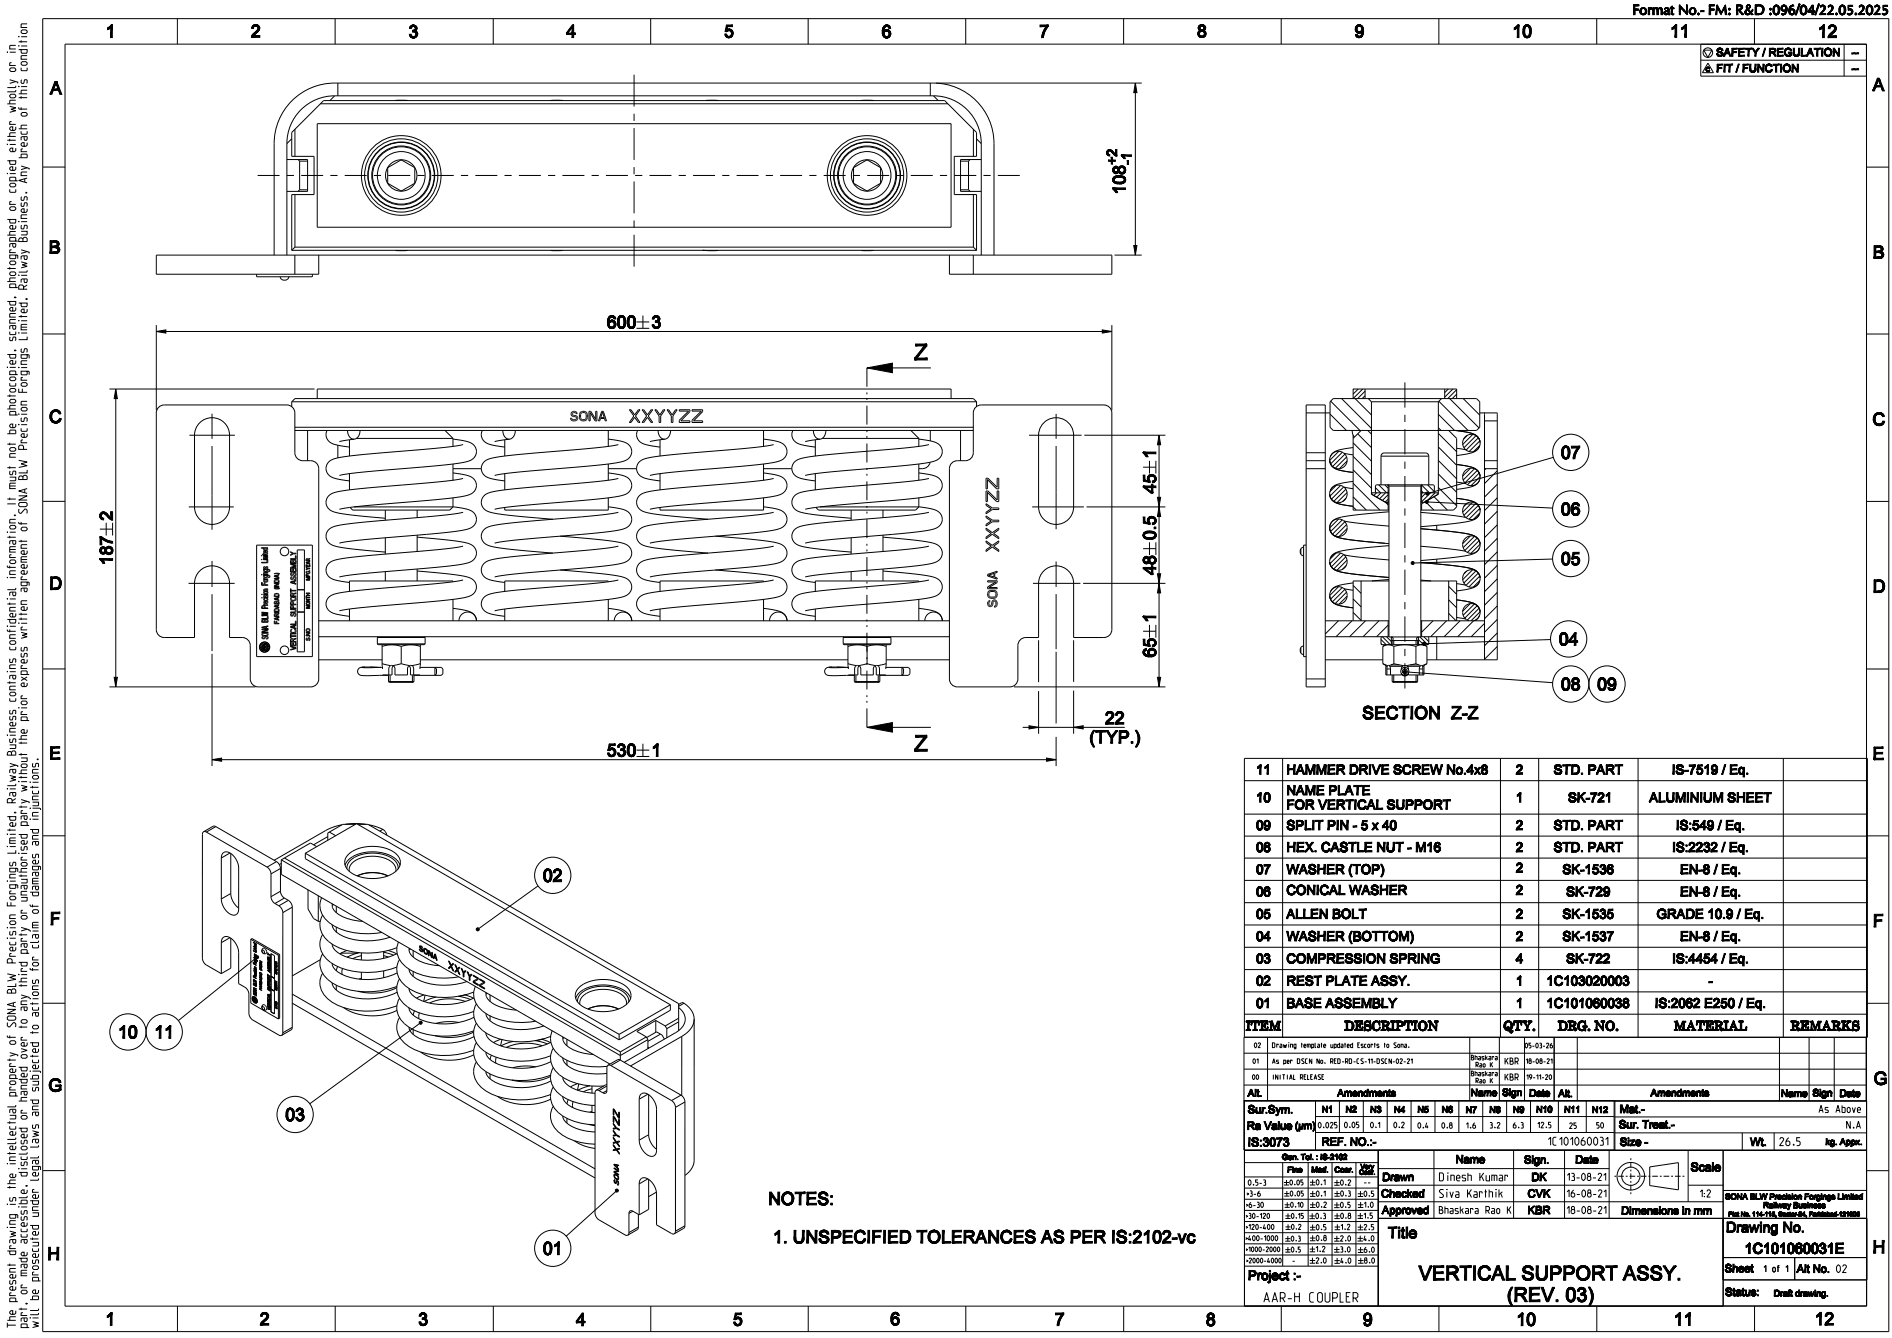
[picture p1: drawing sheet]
<svg xmlns="http://www.w3.org/2000/svg" width="594mm" height="420mm" viewBox="0 0 594 420" stroke-linecap="round" stroke-linejoin="round" font-family="sans-serif">
<defs><g id="words">
<g font-size="6.3">
<text x="445.4" y="401.9">VERTICAL SUPPORT ASSY.</text>
<text x="469.9" y="408.6">(REV. 03)</text>
</g>
<g font-size="5.6">
<text x="33.2" y="11.8">1</text>
<text x="78.8" y="11.7">2</text>
<text x="128.3" y="11.9">3</text>
<text x="177.8" y="11.8">4</text>
<text x="227.3" y="11.8">5</text>
<text x="276.8" y="11.8">6</text>
<text x="326.3" y="11.8">7</text>
<text x="375.8" y="11.7">8</text>
<text x="425.3" y="11.8">9</text>
<text x="474.8" y="11.8">10</text>
<text x="524.3" y="11.7">11</text>
<text x="570.7" y="11.8">12</text>
<text x="15.7" y="29.6">A</text>
<text x="587.9" y="28.5">A</text>
<text x="353.3" y="61.1" transform="rotate(-90 353.3 61.1)">108</text>
<text x="15.3" y="79.5">B</text>
<text x="588" y="81.1">B</text>
<text x="190.5" y="103.1">600</text>
<text x="204.5" y="103.1">3</text>
<text x="15.4" y="132.7">C</text>
<text x="587.9" y="133.6">C</text>
<text x="362.9" y="144" transform="rotate(-90 362.9 144)">1</text>
<text x="490" y="144">07</text>
<text x="362.9" y="154.9" transform="rotate(-90 362.9 154.9)">45</text>
<text x="490" y="161.8">06</text>
<text x="35.3" y="163.4" transform="rotate(-90 35.3 163.4)">2</text>
<text x="362.9" y="169.6" transform="rotate(-90 362.9 169.6)">0.5</text>
<text x="35.3" y="177.4" transform="rotate(-90 35.3 177.4)">187</text>
<text x="490" y="177.3">05</text>
<text x="15.5" y="185.1">D</text>
<text x="362.9" y="180.4" transform="rotate(-90 362.9 180.4)">48</text>
<text x="587.9" y="186">D</text>
<text x="362.9" y="195.5" transform="rotate(-90 362.9 195.5)">1</text>
<text x="489.4" y="202.6">04</text>
<text x="362.9" y="206.4" transform="rotate(-90 362.9 206.4)">65</text>
<text x="490" y="216.7">08</text>
<text x="501.4" y="216.7">09</text>
<text x="346.7" y="227.3">22</text>
<text x="425.4" y="225.7">SECTION</text>
<text x="454.2" y="225.7">Z-Z</text>
<text x="342" y="233.3">(TYP.)</text>
<text x="15.4" y="238.4">E</text>
<text x="190.5" y="237.5">530</text>
<text x="204.5" y="237.5">1</text>
<text x="587.9" y="238.5">E</text>
<text x="170.4" y="276.8">02</text>
<text x="15.7" y="290.3">F</text>
<text x="588" y="291">F</text>
<text x="37.1" y="325.9">10</text>
<text x="48.5" y="325.9">11</text>
<text x="588.3" y="340.5">G</text>
<text x="15.2" y="342.6">G</text>
<text x="89.5" y="351.8">03</text>
<text x="241.2" y="378.2">NOTES:</text>
<text x="14.8" y="395.5">H</text>
<text x="170.4" y="393.8">01</text>
<text x="244.5" y="390.2">1. UNSPECIFIED TOLERANCES AS PER IS:2102-vc</text>
<text x="587.9" y="393.4">H</text>
<text x="33.1" y="416">1</text>
<text x="81.6" y="416">2</text>
<text x="131.3" y="416.1">3</text>
<text x="180.9" y="416.2">4</text>
<text x="230.1" y="416.1">5</text>
<text x="279.5" y="415.9">6</text>
<text x="331.1" y="416.1">7</text>
<text x="378.6" y="416.2">8</text>
<text x="427.9" y="416.2">9</text>
<text x="476.1" y="416.1">10</text>
<text x="525.5" y="416.1">11</text>
<text x="569.7" y="416">12</text>
</g>
<text font-size="4.9" x="433" y="388.7">Title</text>
<g font-size="4.5">
<text x="350.6" y="51.7" transform="rotate(-90 350.6 51.7)">+2</text>
<text x="355.2" y="51.7" transform="rotate(-90 355.2 51.7)">-1</text>
<text x="539.4" y="386.8">Drawing No.</text>
<text x="547.2" y="393.5">1C101060031E</text>
</g>
<text font-size="4.4" x="502.6" y="4.6">Format No.- FM: R&amp;D :096/04/22.05.20</text>
<g font-size="4.2">
<text x="394.2" y="243.1">11</text>
<text x="403.9" y="243.1">HAMMER DRIVE SCREW No.4x8</text>
<text x="475.8" y="243.1">2</text>
<text x="487.4" y="243.1">STD. PART</text>
<text x="520.8" y="243.1">IS-7519 / Eq.</text>
<text x="394.2" y="251.8">10</text>
<text x="403.9" y="249.6">NAME PLATE</text>
<text x="475.8" y="251.8">1</text>
<text x="492.4" y="251.8">SK-721</text>
<text x="518.2" y="251.8">ALUMINIUM SHEET</text>
<text x="403.9" y="254.1">FOR VERTICAL SUPPORT</text>
<text x="394.2" y="260.5">09</text>
<text x="403.9" y="260.5">SPLIT PIN - 5 x 40</text>
<text x="475.8" y="260.5">2</text>
<text x="487.4" y="260.5">STD. PART</text>
<text x="522" y="260.5">IS:549 / Eq.</text>
<text x="394.2" y="267.4">08</text>
<text x="403.9" y="267.4">HEX. CASTLE NUT - M16</text>
<text x="475.8" y="267.4">2</text>
<text x="487.4" y="267.4">STD. PART</text>
<text x="520.8" y="267.4">IS:2232 / Eq.</text>
<text x="394.2" y="274.4">07</text>
<text x="403.9" y="274.4">WASHER (TOP)</text>
<text x="475.8" y="273.9">2</text>
<text x="489.9" y="274.4">SK-1536</text>
<text x="524.5" y="274.4">EN-8 / Eq.</text>
<text x="394.2" y="281.4">06</text>
<text x="403.9" y="280.9">CONICAL WASHER</text>
<text x="475.8" y="280.9">2</text>
<text x="491.1" y="281.4">SK-729</text>
<text x="524.5" y="281.4">EN-8 / Eq.</text>
<text x="394.2" y="288.4">05</text>
<text x="403.9" y="288.4">ALLEN BOLT</text>
<text x="475.8" y="288.4">2</text>
<text x="489.9" y="288.4">SK-1535</text>
<text x="517" y="288.4">GRADE 10.9 / Eq.</text>
<text x="394.2" y="295.4">04</text>
<text x="403.9" y="295.4">WASHER (BOTTOM)</text>
<text x="475.8" y="295.4">2</text>
<text x="489.9" y="295.4">SK-1537</text>
<text x="524.5" y="295.4">EN-8 / Eq.</text>
<text x="394.2" y="302.4">03</text>
<text x="403.9" y="302.4">COMPRESSION SPRING</text>
<text x="475.8" y="302.4">4</text>
<text x="491.1" y="302.4">SK-722</text>
<text x="520.8" y="302.4">IS:4454 / Eq.</text>
<text x="394.2" y="309.4">02</text>
<text x="403.9" y="309.4">REST PLATE ASSY.</text>
<text x="475.8" y="309.4">1</text>
<text x="484.9" y="309.4">1C103020003</text>
<text x="535.8" y="309.4">-</text>
<text x="394.2" y="316.4">01</text>
<text x="403.9" y="316.4">BASE ASSEMBLY</text>
<text x="475.8" y="316.4">1</text>
<text x="484.9" y="316.4">1C101060038</text>
<text x="514.5" y="316.4">IS:2062 E250 / Eq.</text>
<text x="391.8" y="401.8">Project :-</text>
</g>
<g font-size="4.1">
<text x="391.1" y="323.5">ITEM</text>
<text x="422.1" y="323.5">DESCRIPTION</text>
<text x="472" y="323.5">QTY.</text>
<text x="489.1" y="323.5">DRG. NO.</text>
<text x="525.5" y="323.5">MATERIAL</text>
<text x="562.2" y="323.5">REMARKS</text>
</g>
<text font-size="3.9" x="396.5" y="408.7">AAR-H COUPLER</text>
<g font-size="3.8">
<text x="391.7" y="359.9">IS:3073</text>
<text x="529.8" y="367.7">Scale</text>
</g>
<g font-size="3.5">
<text x="543.3" y="17.6">SAFETY / REGULATION</text>
<text x="580.4" y="17.6">--</text>
<text x="543.3" y="22.6">FIT / FUNCTION</text>
<text x="580.4" y="22.6">--</text>
<text x="391.7" y="349.5">Sur.Sym.</text>
<text x="508.5" y="349.3">Mat.-</text>
<text x="391.4" y="354.6">Ra Value</text>
<text x="414.9" y="359.6">REF. NO.:-</text>
<text x="508.2" y="354.2">Sur. Treat.-</text>
<text x="508.6" y="359.6">Size -</text>
<text x="549.5" y="359.7">Wt.</text>
<text x="457.5" y="365.1">Name</text>
<text x="477.2" y="365.2">Sign.</text>
<text x="494" y="365.2">Date</text>
<text x="433.7" y="370.7">Drawn</text>
<text x="480.6" y="370.7">DK</text>
<text x="433.2" y="375.9">Checked</text>
<text x="479.3" y="375.9">CVK</text>
<text x="433" y="381.1">Approved</text>
<text x="479.3" y="381.1">KBR</text>
<text x="506.5" y="381.2">Dimensions in mm</text>
<text x="540.8" y="399.4">Sheet</text>
<text x="562" y="399.5">Alt No.02</text>
<text x="539.7" y="406.8">Status:</text>
</g>
<g font-size="3.4">
<text x="4.9" y="130.3" transform="rotate(-90 4.9 130.3)">photocopied, scanned, photographed or copied either wholly or in</text>
<text x="8.5" y="141.1" transform="rotate(-90 8.5 141.1)">Precision Forgings Limited, Railway Business. Any breach of this cond</text>
<text x="4.9" y="267.8" transform="rotate(-90 4.9 267.8)">Limited, Railway Business contains confidential information. It must not be</text>
<text x="12.1" y="281.2" transform="rotate(-90 12.1 281.2)">damages and injunctions.</text>
<text x="8.5" y="282.8" transform="rotate(-90 8.5 282.8)">unauthorised party without the prior express written agreement of SONA BLW</text>
<text x="4.9" y="417.2" transform="rotate(-90 4.9 417.2)">The present drawing is the intellectual property of SONA BLW Precision Forgings</text>
<text x="8.5" y="417.2" transform="rotate(-90 8.5 417.2)">part, or made accessible, disclosed or handed over to any third party or</text>
<text x="12.1" y="417.2" transform="rotate(-90 12.1 417.2)">will be prosecuted under legal laws and subjected to actions for claim of</text>
</g>
<g font-size="3.3">
<text x="484.1" y="359.5">1C101060031</text>
<text x="558.2" y="359.6">26.5</text>
<text x="451.4" y="370.7">Dinesh Kumar</text>
<text x="451.4" y="375.9">Siva Karthik</text>
</g>
<g font-size="3.1">
<text x="391.7" y="344.2">Alt.</text>
<text x="419.9" y="344.2">Amendments</text>
<text x="461.7" y="344.1">Name</text>
<text x="471.6" y="344">Sign</text>
<text x="480.1" y="344.2">Date</text>
<text x="489.2" y="344.3">Alt.</text>
<text x="518.2" y="344.1">Amendments</text>
<text x="559.1" y="344.3">Name</text>
<text x="569.1" y="344.2">Sign</text>
<text x="577.5" y="344.3">Date</text>
<text x="406.5" y="354.4">(µm)</text>
</g>
<g font-size="2.9">
<text x="570.7" y="349.2">As Above</text>
<text x="579.5" y="354.2">N.A</text>
<text x="491.2" y="370.6">13-08-21</text>
<text x="491.2" y="375.8">16-08-21</text>
<text x="532.9" y="375.8">1:2</text>
<text x="451.4" y="381">Bhaskara Rao K</text>
<text x="491.2" y="381">18-08-21</text>
</g>
<g font-size="2.8">
<text x="415" y="349.2">N1</text>
<text x="422.5" y="349.2">N2</text>
<text x="430.2" y="349.3">N3</text>
<text x="437.6" y="349.3">N4</text>
<text x="445" y="349.2">N5</text>
<text x="452.6" y="349.2">N6</text>
<text x="460.2" y="349.4">N7</text>
<text x="467.6" y="349.3">N8</text>
<text x="475" y="349.3">N9</text>
<text x="482.3" y="349.2">N10</text>
<text x="491.1" y="349.2">N11</text>
<text x="499.8" y="349.3">N12</text>
<text x="573.2" y="359.4">kg. Appx.</text>
<text x="556.8" y="406.9">Draft drawing.</text>
</g>
<g font-size="2.6">
<text x="472.3" y="334.1">KBR</text>
<text x="472.3" y="339.1">KBR</text>
<text x="553.4" y="399.3">1 of 1</text>
</g>
<g font-size="2.5">
<text x="537" y="376.5">SONA BLW Precision Forgings Limited</text>
<text x="551.3" y="379.2">Railway Business</text>
</g>
<g font-size="2.4">
<text x="398.9" y="364">Gen. Tol. : IS-2102</text>
<text x="403.6" y="368">Fine</text>
<text x="411.5" y="368">Med.</text>
<text x="418.3" y="368">Coar.</text>
</g>
<g font-size="2.3">
<text x="421.7" y="354">0.05</text>
<text x="413.5" y="354.1">0.025</text>
<text x="429.9" y="354">0.1</text>
<text x="437.4" y="354">0.2</text>
<text x="445" y="354.2">0.4</text>
<text x="452.5" y="354.2">0.8</text>
<text x="460" y="354.2">1.6</text>
<text x="467.5" y="354.1">3.2</text>
<text x="474.9" y="354.1">6.3</text>
<text x="482.4" y="354">12.5</text>
<text x="492.7" y="354.2">25</text>
<text x="501.2" y="354.1">50</text>
</g>
<g font-size="2.2">
<text x="427.9" y="371.9">--</text>
<text x="391.1" y="375.5">&gt;3-6</text>
<text x="391.6" y="372.1">0.5-3</text>
</g>
<g font-size="2.1">
<text x="426.1" y="368.7">Coar.</text>
<text x="426.7" y="366.9">Very</text>
<text x="390.6" y="382.5">&gt;30-120</text>
<text x="390.8" y="379">&gt;6-30</text>
<text x="390.6" y="389.5">&gt;400-1000</text>
<text x="390.6" y="385.9">&gt;120-400</text>
<text x="405.6" y="396.5">-</text>
</g>
<g font-size="2">
<text x="393.7" y="328.8">02</text>
<text x="399.2" y="328.8">Drawing template updated Escorts to Sona.</text>
<text x="478.5" y="328.9">05-03-26</text>
<text x="393.1" y="333.8">01</text>
<text x="399.2" y="333.8">As per DSCN No. RED-RD-CS-11-DSCN-02-21</text>
<text x="461.4" y="332.7">Bhaskara</text>
<text x="463.2" y="335">Rao K</text>
<text x="478.6" y="333.8">18-08-21</text>
<text x="393.1" y="338.8">00</text>
<text x="399.2" y="338.8">INITIAL RELEASE</text>
<text x="461.4" y="337.7">Bhaskara</text>
<text x="463.2" y="340">Rao K</text>
<text x="478.6" y="338.8">19-11-20</text>
<text x="536.8" y="381.8">Plot No. 114-115, Sector-24, Faridabad-121005</text>
<text x="390.7" y="392.9">&gt;1000-2000</text>
<text x="391" y="396.4">&gt;2000-4000</text>
</g>
<text font-size="1.9" x="535.5" y="22.5">C</text>
</g></defs>
<g fill="#000">
<path d="M539 16.8l.3 .1zM539 16.9l.3 .1zM539 17.1h.4zM539.1 17.2h.3zM539.1 15.7l.3-.1zM539.1 15.8l.3 .1zM539.1 15.9h.3zM539.1 15.6h.4zM539.1 16h.3zM539.1 16.1h.5zM539.1 17.3h.5zM539.1 15.5h.4z"/>
<path d="M539.1 16.1h.6zM539.2 15.5l.5-.1zM539.2 17.4h.7zM539.2 16.2h.8zM539.2 15.4h1.5zM539.3 16.2l1 .1zM539.3 17.5l1.5-.1zM539.3 15.3h1.3zM539.3 16.3h1.1zM539.4 17.5h1.3zM539.4 15.3h1.1zM539.1 15.8l.3-.1z"/>
<path d="M539.1 15.7h.3zM539.1 15.6h.3zM539.4 16.4h1.1zM539.1 16.1l.4-.1zM539.1 17.3l.4-.1zM539.5 17.6l1.1-.1zM539.5 15.2h.9zM539.1 15.5l.4 .1zM539.5 16.4h1.1zM539.2 17.4l.4-.1zM539.6 15.2h.7zM539.1 15.5h.5z"/>
<path d="M539.2 15.5h.4zM539.2 17.4h.5zM539.7 15.1h.5zM539.2 16.2l.6-.1zM539.2 17.4h.6zM539.6 17.6h.9zM539.6 16.4h1zM539.7 16.5h1zM539.2 16.2h.7zM539.8 15.1h.3zM539.2 15.5l.6-.1zM539.9 17.7l.4-.1z"/>
<path d="M539.9 16.5h.9zM539.3 17.5l.7-.1zM539.2 15.5l.8-.1zM539.2 15.4h.8zM539.3 16.2h.8zM539.3 17.5l.8-.1zM539.7 15.1h.4zM540 15.4h.7zM539.3 17.5l.9-.1zM539.9 17.7h.2zM540.1 16.5h.7zM540.2 16.6h.6z"/>
<path d="M540.2 17.4l.6-.1zM539.6 15.2l.6-.1zM540.1 15.4h.6zM540.2 15.4l.6 .1zM539.7 17.6h.8zM540.3 17.6h.2zM539.7 17.6h.6zM539.5 15.2h.8zM540.3 16.6h.5zM540.3 17.3l.6-.1zM540.3 15.5h.5zM540.4 15.5l.4 .1z"/>
<path d="M540.4 17.3l.5-.1zM539.4 15.3l1-.1zM540.4 15.6h.5zM540.4 16.6h.4zM540.5 16.7h.4zM540.5 15.7l.4 .1zM540.5 16.7l.4 .1zM540.5 17.2l.4-.1zM539.5 17.6h1zM540.5 15.8l.4 .1zM539.3 15.3h1.2zM540.5 16.8l.4 .1z"/>
<path d="M540.6 16.9h.3zM540.6 17.1h.3zM539.4 17.5h1.2zM539.2 15.4l1.4-.1zM540.6 17l.3-.1zM539.3 17.5h1.4zM540.3 17.4l.5-.1zM540.6 17l.3 .1zM541.7 16.9l-.2 .7h-.4zM541.8 16.6h.9l-1 .3zM541.8 16.6l-.7 1zM542.1 15.1h.3l-.2 .3z"/>
<path d="M542.1 15.9l-1 1.7zM542.2 15.7l-1.1 1.9zM542.2 15.4l-1.1 2.2zM542.1 15.1l.1 .3-1.1 2.2zM542.4 15.1l-.1 .4zM542.4 15.1l-.1 .5zM542.4 15.1v.7zM542.4 15.1v.8zM542.4 15.1l.3 1.5zM541.7 16.9l1-.3 .1 .3zM542.4 15.1l.4 1.8zM542.4 15.1l.7 2.5z"/>
<path d="M542.4 15.1l1 2.5h-.3zM356.4 26.1l.5 3h-1zM539.1 20.1h1.7l-1.4 .3zM539.4 21.5v1.1h-.3zM539.4 20.4l1.4-.3v.3zM539.4 21.5l1.2-.3v.3zM539.4 21.2h1.2l-1.2 .3zM539.4 21.2l-.3 1.4zM542 20.4l2-.3zM542 20.1h2l-2 .3zM355.9 77.1h1l-.5 3zM49.1 104.1l3-.5v1z"/>
<path d="M272.2 115.5l8-1.5v3zM287.1 112.4l1.1-.4-.3 .4zM287.1 113l4-.6v.6zM287.1 113l.8-.6h3.2zM287.1 112.4h.8l-.8 .6zM289.7 109.2l-1.5 2.8-1.1 .4zM290 108.9l1-.3-1.3 .6zM289.7 109.2l1.3-.6-2.8 3.4zM287.4 108.6l3.6-.6-.8 .6zM290.2 108.6l.8-.6v.6zM287.4 108h3.6l-3.6 .6zM290.2 108.6h.8l-1 .3z"/>
<path d="M346.1 103.6l3 .5-3 .5zM36.3 122.1l.5 3h-1zM363.9 136.6l.5 3h-1zM363.4 156.1h1l-.5 3zM447.5 157.3l.3-.2 .5 .1 .2 .4-.2 .4h-.5l-.3-.2zM447.7 154.7l.3-.2 .4 .1 .2 .3-.2 .4-.4 .1-.3-.2zM443.1 176.5l.3-.3 .4 .1 .2 .4-.2 .4-.4 .1-.3-.2zM363.9 183.1l.5 3h-1zM363.4 180.1h1l-.5 3zM35.8 212.6h1l-.5 3zM363.4 212.6h1l-.5 3zM440.6 210.7l.4-.3 .4 .1 .2 .4-.2 .4-.4 .1-.4-.3z"/>
<path d="M446.6 201.9l.3-.3 .4 .1 .2 .4-.2 .4-.4 .1-.3-.3zM66.6 238.5l3-.5v1zM272.2 228.3l8-1.5v3zM287.1 235.2l1.1-.3-.3 .3zM287.1 235.8l4-.6v.6zM287.1 235.8l.8-.6h3.2zM287.1 235.2h.8l-.8 .6zM289.7 232l-1.5 2.9-1.1 .3zM290 231.7l1-.3-1.3 .6zM289.7 232l1.3-.6-2.8 3.5zM287.4 231.4l3.6-.6-.8 .6zM290.2 231.4l.8-.6v.6z"/>
<path d="M287.4 230.8h3.6l-3.6 .6zM290.2 231.4h.8l-1 .3zM323.1 227.8l3 .5-3 .5zM328.6 238l3 .5-3 .5zM337.1 228.3l3-.5v1zM449.4 221.7l2 3.1-2.1-2.1zM451.9 221.7l-.6 4zM451.9 221.7v4h-.6zM449.3 222.7l2.1 2.1-.1 .9zM451.4 221.7h.5l-.5 3.1zM454 251.4l1.4-.3zM454.4 251.4l1-.3v.3z"/>
<path d="M460.1 242.7v.4h-.4zM459.7 242.7h.4l-.4 .4zM460.5 242l1.4-1.3-1 1.3zM460.5 242.3l.4-.3h1zM460.5 242h.4l-.4 .3zM462.2 240.1l-.3 1.9v-1.3zM462.2 240.1v1.9h-.3zM460.5 242.3l1.7-.3zM462.2 242.3v.8h-.3zM462.2 240.1l-1.7 1.9zM461.9 240.1h.3l-1.7 1.9zM461.9 242.3l.7-.3z"/>
<path d="M462.2 242.3l.4-.3v.3zM461.9 242.3h.3l-.3 .8zM462.8 243.1l1.1-.8-.6 .8zM463.3 240.9l.4 .5-.1 .5zM462.9 240.9h.4l.3 1zM463.8 241.7l1-.8-1.2 1zM463.6 241.9l1.2-1-.7 1zM463.7 241.4l-.1 .5zM463.8 241.5l-.2 .4zM463.9 241.5l.9-.6-1 .8zM464 241.4l.8-.5zM464.1 241.9l-.2 .5z"/>
<path d="M462.8 243.1l1.3-1.2zM463.6 241.9h.5l-1.3 1.2zM464.1 241.9l.3 1.2-.5-.7zM464.1 241.9l.8 1.2h-.5zM464.4 240.9h.4l-.8 .5zM465.1 242.1l.4-.1zM465.1 242.2l.4-.1zM465.1 242.4l.4 .1zM465.1 241.9h.5zM465.2 241.8h.4zM465.2 242.5l.4 .1zM465.2 240.7h.4z"/>
<path d="M465.2 240.8l.4 .1zM465.2 240.9l.4 .1zM465.2 241l.5 .1zM465.2 241.7l.6-.1zM465.2 242.7h.5zM465.3 240.5h.4zM465.3 241.1l.4 .1zM465.3 241.2h.5zM465.3 240.4h.6zM465.3 241.6h.8zM465.4 241.3h.5zM465.4 241.5h1.3z"/>
<path d="M465.4 240.3h1.3zM465.5 241.3h1.2zM465.1 242.1h.4zM465.1 242.4l.4-.2zM465.1 242.2h.4l-.4 .2zM465.1 241.9l.4 .1zM465.5 243l1.3-.1zM465.5 241.5h1.1zM465.5 241.4l1.2-.1zM465.6 240.2h.9zM465.2 241.8l.4 .1zM465.2 242.7l.4-.1z"/>
<path d="M465.2 240.8l.4-.1zM465.2 240.7l.5-.1zM465.3 240.5l.4 .1-.5 .1zM465.7 241.4h.9zM465.7 243.1l.9-.1zM465.7 240.1h.7zM465.2 241.8l.5-.1zM465.2 241.7h.5zM465.3 242.9l.6-.1zM465.3 240.5h.5zM465.3 240.5l.6-.1zM465.9 243.1h.6z"/>
<path d="M465.9 240.1h.3zM465.3 242.9l.8-.1zM465.2 241.7l.7-.1zM465.5 241.3h.6zM465.3 240.4h.8zM465.5 241.3h.7zM465.3 242.9l.9-.1zM466.1 240.4l.6-.1zM466.2 241.3l.6-.1zM466.1 241.6l.6-.1zM466.2 242.8l.7-.1zM465.7 240.1h.5z"/>
<path d="M466.2 240.4l.5-.1zM466.3 240.4h.5zM466.3 241.3l.5-.1zM465.9 243.1h.4zM466.2 241.6l.5-.1zM466.3 241.6h.5zM466.4 241.7h.5zM466.4 242.7l.6-.1zM465.6 240.2l.8-.1zM466.3 240.5l.5-.1zM466.4 240.5h.5zM466.4 241.2l.5-.1z"/>
<path d="M466.5 241.1l.4-.1zM465.7 243.1h.8zM465.5 241.5l1-.1zM466.5 241.8h.4zM466.5 240.6l.4-.1zM466.5 240.7h.4zM466.5 241l.4-.1zM466.5 240.9l.4-.1zM465.4 240.3l1.1-.1zM466.5 240.8l.4-.1zM466.5 241.9h.5zM466.6 242.4h.4z"/>
<path d="M466.5 242.5l.5-.1zM465.5 241.4h1.1zM465.4 241.5h1.2zM465.5 243h1.1zM466.6 242l.4-.1zM466.6 242.1l.4-.2zM466.6 242.3l.4-.1v.2zM466.7 242.2l.3-.1zM465.3 240.4l1.4-.1zM465.4 240.3h1.3l-1.4 .1zM465.3 241.6l1.4-.1zM465.3 242.9h1.5z"/>
<path d="M466.3 241.2h.5zM466.5 241.1h.4zM466.5 241h.4zM466.3 242.8l.6-.1zM466.5 240.9h.4zM466.5 240.8h.4zM466.5 242.5l.5 .1zM466.6 242.1h.4zM466.6 242.3l.4 .1zM466.7 242.2h.3zM433.9 274.5l.4-.1-.1 .2zM433.9 272.2l.3-.1 .1 .3z"/>
<path d="M434 274.3l.4-.2-.1 .3zM434 272.5l.3-.1 .1 .2zM434 274l.4-.2v.3zM434.1 272.7l.3-.1 .1 .2zM434.1 273.8l.4-.2-.1 .2zM434.1 272.9l.4-.1v.2zM434.1 273.5l.4-.2v.3zM434.1 273.1l.4-.1-.4 .3zM434.1 273.3l.4-.3v.3zM434 274.3l.3 .1-.4 .1zM433.9 272.2l.4 .2-.3 .1zM434 274l.4 .1-.4 .2z"/>
<path d="M434 272.5l.4 .1-.3 .1zM434.1 273.8h.3l-.4 .2zM434.1 272.7l.4 .1-.4 .1zM434.1 272.9l.4 .1-.4 .1zM434.1 273.5l.4 .1-.4 .2zM434.1 273.3h.4l-.4 .2zM439.5 279.5h1.2zM440 279.5h.7zM440.1 279.5h.6zM440.2 279.5h.5zM440.3 279.6h.5zM439.5 279.5l1-.3z"/>
<path d="M440.4 279.6h.4zM440.4 279.7h.5zM439.5 278.2l1.1-.3zM439.5 278.2l1.8-.1zM439.5 279.5l1.1-.3zM440.5 279.7h.4zM440.6 279.8l.3-.1 .2 .1zM440.5 278.2l.8-.1zM440.6 278.2h.8zM440.6 279.2l.8-.1zM439.5 279.5l1.1-.3h.7zM439.5 278.2l1.3-.3z"/>
<path d="M440.7 279.1h.7zM440.6 279.9l.5-.1zM440.7 280l.4-.2 .1 .2zM439.5 278.2l1.4-.3zM440.7 278.3l.7-.1zM440.9 279.1l.6-.1zM439.5 279.5h1.4zM440.9 278.3l.5-.1zM440.9 278.3h.5zM439.5 278.2l1.6-.3zM441 278.4h.5zM441.1 278.9l.4-.1z"/>
<path d="M441 278.9l.5-.1zM439.5 279.5l1.5-.1zM440.6 279.8h.5zM439.5 278.2l1.6-.2zM441.1 278.5l.4 .1zM441.1 278.6l.4 .1zM441.1 278.7h.4zM441.1 278.8l.4-.1zM439.5 278.2l1.7-.1zM439.5 279.5l1.7-.2zM439.5 279.5l1.8-.3zM440.8 279.1h.6z"/>
<path d="M441 278.9l.5 .1zM441.1 278.8h.4zM450.6 264.8l.6-.1zM450.6 267.2h1.4zM450.7 267.3l1.3-.1zM450.7 264.6h1.2zM450.8 265.7l1.2 .1zM450.8 267.3h1.1zM450.8 264.5h.9zM450.8 264.5h1zM450.9 265.6h.8zM450.9 265.6h1z"/>
<path d="M450.9 267.4l.9-.1zM451 267.4h.7zM451 264.5h.7zM451.1 265.5h.4zM451.1 265.5l.6 .1zM450.6 267.2l.6-.1zM451.1 267.4h.5zM451.2 267.4h.4zM450.6 267.2l.7-.1zM451.2 264.4h.3zM451 264.5l.5-.1zM451 264.5l.2-.1z"/>
<path d="M451.3 265.5h.2zM450.7 265.9l.6-.1zM450.7 265.8h.6zM450.7 265.8h1.3zM450.6 267.2l.8-.1zM450.7 264.7l1.2-.1zM451.3 264.7h.7zM450.6 264.8l.7-.1zM450.7 264.7h.6zM451.3 265.8h.7zM451.4 267.1h.7zM451.2 267.4h.2z"/>
<path d="M451.4 264.7h.6zM451.4 265.8h.6zM451.5 265.9h.6zM451.2 265.5h.3zM451 267.4h.6zM451.5 264.8l.5-.1zM451.6 264.8h.5zM451.6 267h.5zM450.9 264.5h.8zM450.9 267.4h.8zM451 265.6h.7zM451.6 265.9h.5z"/>
<path d="M451.7 266h.5zM451.8 266.9l.4-.1zM451.7 267l.5-.2zM451.7 264.9l.4-.1zM451.8 265h.4zM451.8 265.1l.4 .1zM450.8 267.3h1zM450.7 264.6l1.1-.1zM451.8 266.1l.4-.1zM451.8 266.2l.4-.2v.2zM451.8 266.8l.4-.1zM450.8 265.7l1.1-.1z"/>
<path d="M451.9 266.3l.3-.1 .1 .2zM451.9 266.6h.3zM451.9 266.5l.4-.1zM450.7 267.3h1.2zM451.5 267.1h.6zM451.8 266.8h.4zM451.9 266.6l.3 .1zM451.8 266.2h.4zM451.9 266.5l.3 .1zM451.9 266.3l.4 .1zM149.5 291.5l.4-.3 .4 .1 .2 .4-.2 .4-.4 .1-.4-.3zM441.9 292.8l-1.3 2.6z"/>
<path d="M441.9 292.8l-.9 2.6h-.4zM441.9 292.8l-1.1 2.1zM441.9 292.8l-1.1 2zM440.8 280.1l.4-.1zM441.9 292.8l-1 1.9zM441.9 292.8l-1 1.8zM440.7 280h.5zM440.9 280.2l.3-.2 .1 .9zM441.2 280l.5 .9h-.4zM441.7 292.4h.6l-.4 .4zM441.7 292.4l.2 .4-.9 1.6zM442.8 296.2l.4-.2z"/>
<path d="M443 292.3l.2 .3-.3-.1zM442.9 296l.4-.2zM442.8 292.3h.2l-.1 .2zM443 292.7l.2-.1zM443.2 292.6l.2 .2h-.4zM443 295.7l.4-.1-.1 .2zM443.1 292.9l.3-.1 .1 .3zM443.1 295.5l.4-.1-.1 .2zM442.9 296h.3l-.4 .2zM442.9 292.5l.3 .1zM443.2 293.2l.3-.1 .1 .3zM443.2 295.3l.4-.2-.1 .3z"/>
<path d="M443.3 293.5l.3-.1 .1 .2zM443.3 295l.4-.2-.1 .3zM443 295.7l.3 .1-.4 .2zM443.3 293.7l.4-.1v.2zM443.3 294.8l.4-.2v.2zM443 292.8h.4zM443.4 293.9l.3-.1v.2zM443.4 294.5l.4-.2-.1 .3zM443.4 294.1l.3-.1-.3 .3zM443.4 294.3l.3-.3 .1 .3zM443.1 295.5l.3 .1-.4 .1zM443.1 292.9l.4 .2-.3 .1z"/>
<path d="M443.2 295.3l.3 .1-.4 .1zM443.2 293.2l.4 .2-.3 .1zM443.3 295l.3 .1-.4 .2zM443.3 293.5l.4 .1-.4 .1zM443.3 294.8h.4l-.4 .2zM443.3 293.7l.4 .1-.3 .1zM443.4 293.9l.3 .1-.3 .1zM443.4 294.5l.3 .1-.4 .2zM443.4 294.3h.4l-.4 .2zM449.7 299.6h1.9zM449.9 299.5l1.6 .1zM450.1 299.4h1.2z"/>
<path d="M450.2 299.4h.9zM450.4 299.7h.3zM450.4 299.3h.4zM449.6 299.7h1.1zM450.7 299.7l.9-.1zM450.2 299.4h.8zM450.2 299.4l.6-.1zM450.8 299.7l.8-.1zM450.9 299.7l.7-.1zM451 299.7h.7zM450.1 299.4h1zM451.1 299.8l.6-.1z"/>
<path d="M451.1 299.8h.6zM449.9 299.5h1.5zM449.9 299.5l1.4-.1zM451.2 299.8h.5zM451.3 299.9h.5zM449.7 299.6h1.8zM80.3 300.2l.3-.2 .4 .1 .2 .4-.2 .3-.4 .1-.3-.2zM437.2 314.7l1.4-1.3-1.6 1.7zM438.6 313.4l-1.2 1.7h-.4zM437.3 314.6l1.3-1.2zM437.3 314.5l1.3-1.1zM437.4 314.4l1.2-1z"/>
<path d="M437.5 314.2l1.1-.8-1.2 1zM438.1 313.4h.5l-1.1 .8zM449.9 302.2h1.7zM450.1 302.3h1.2zM449.7 302.1l.8-.1zM450.5 302.4h.5zM449.7 302.1l1-.1zM449.7 302.1l1.1-.1zM450.8 302l1.1-.1zM450.5 302.4h.4zM450.9 302l1-.1zM450.3 302.4l1-.1z"/>
<path d="M451 302.4l.3-.1zM450.3 302.4h.7zM451 302l.9-.1zM451.3 301.9l.2-.1zM451.3 300l.5-.1zM451.4 300l.4 .1zM451.4 300.1h.4zM451.5 300.2h.4zM450.1 302.3l1.4-.1zM449.9 302.2h1.6zM450.7 301.2l1.2-.4-.4 .4zM451.5 301.2l.4-.4-.4 1z"/>
<path d="M451.9 300.8v1.1l-.4-.1zM449.7 302.1l1.9 .1zM450.7 300.8h1.2l-1.2 .4zM451.3 301.9l.2-.1 .4 .1zM451.2 302l.7-.1zM131.6 320.8l.4-.3 .4 .1 .2 .4-.2 .4-.4 .1-.4-.2zM193.2 373.5l.3-.3 .5 .1 .2 .4-.2 .4-.5 .1-.3-.3z"/>
</g>
<g fill="none" stroke="#000" stroke-width=".31">
<path d="M13.4 5.9h579.6v412.1h-579.6zM20.4 13.9h565.6v396.1h-565.6zM55.7 5.8v8M105.2 5.8v8M154.9 5.8v8M204.3 5.8v8M253.7 5.8v8M303.2 5.8v8M352.8 5.8v8M402.2 5.8v8M451.7 5.8v8M501.3 5.8v8"/>
<path d="M534 13.9v10h52M534 18.9h52M534.9 15.7h2.6M536.2 19.8l1.8 3h-3.5zM537.5 15.7l-1.3 2.3-1.3-2.3M539 16.8l.3 .1zM539 16.9l.3 .1zM539 17.1h.4zM539.1 17.2h.3zM539.1 15.7l.3-.1zM539.1 15.8l.3-.1zM539.1 15.7h.3z"/>
<path d="M539.1 15.8l.3 .1zM539.1 15.9h.3zM539.1 15.6h.4zM539.1 15.6h.3zM539.1 16h.3zM539.1 16.1l.4-.1zM539.1 16.1h.5zM539.1 17.3l.4-.1zM539.1 17.3h.5zM539.1 15.5h.5zM539.1 15.5h.4zM539.1 15.5l.4 .1z"/>
<path d="M539.1 16.1h.6zM539.2 15.5l.6-.1zM539.2 15.5l.8-.1zM539.2 15.5l.5-.1zM539.2 15.5h.4zM539.2 17.4h.6zM539.2 17.4h.5zM539.2 17.4l.4-.1zM539.2 17.4h.7zM539.2 16.2h.7zM539.2 16.2l.6-.1zM539.2 16.2h.8z"/>
<path d="M539.2 15.4l1.4-.1zM539.2 15.4h1.5zM539.2 15.4h.8zM539.3 16.2h.8zM539.3 16.2l1 .1zM539.3 17.5l1.5-.1zM539.3 17.5l.9-.1zM539.3 17.5l.8-.1zM539.3 17.5l.7-.1zM539.3 17.5h1.4zM539.3 15.3h1.2zM539.3 15.3h1.3z"/>
<path d="M539.3 16.3h1.1zM539.4 17.5h1.3zM539.4 17.5h1.2zM539.4 15.3l1-.1zM539.4 15.3h1.1zM539.4 16.4h1.1zM539.5 17.6l1.1-.1zM539.5 17.6h1zM539.5 15.2h.8zM539.5 15.2h.9zM539.5 16.4h1.1zM539.6 17.6h.9z"/>
<path d="M539.6 15.2l.6-.1zM539.6 15.2h.7zM539.6 16.4h1zM539.7 15.1h.4zM539.7 15.1h.5zM539.7 17.6h.8zM539.7 17.6h.6zM539.7 16.5h1zM539.8 15.1h.3zM539.9 17.7l.4-.1zM539.9 17.7h.2zM539.9 16.5h.9z"/>
<path d="M540 15.4h.7zM540.1 16.5h.7zM540.1 15.4h.6zM540.2 16.6h.6zM540.2 17.4l.6-.1zM540.2 15.4l.6 .1zM540.3 17.4l.5-.1zM540.3 16.6h.5zM540.3 17.6h.2zM540.3 15.5h.5zM540.3 17.3l.6-.1zM540.4 15.5l.4 .1z"/>
<path d="M540.4 17.3l.5-.1zM540.4 16.6h.4zM540.4 15.6h.5zM540.5 16.7h.4zM540.5 15.7l.4 .1zM540.5 16.7l.4 .1zM540.5 17.2l.4-.1zM540.5 15.8l.4 .1zM540.5 16.8l.4 .1zM540.6 16.9h.3zM540.6 17.1h.3zM540.6 17l.3-.1z"/>
<path d="M540.6 17l.3 .1zM541.7 16.9l-.2 .7h-.4zM541.7 16.9l1-.3 .1 .3zM541.8 16.6h.9l-1 .3zM541.8 16.6l-.7 1zM542.1 15.1h.3l-.2 .3zM542.1 15.1l.1 .3-1.1 2.2zM542.1 15.9l-1 1.7zM542.2 15.7l-1.1 1.9zM542.2 15.4l-1.1 2.2zM542.4 15.1l-.1 .4zM542.4 15.1l-.1 .5z"/>
<path d="M542.4 15.1v.7zM542.4 15.1v.8zM542.4 15.1l.3 1.5zM542.4 15.1l.4 1.8zM542.4 15.1l.7 2.5zM542.4 15.1l1 2.5h-.3zM550.8 5.8v8M579 13.9v10M99.6 38.8h199v32.5h-199zM100.6 32.6h197M105.1 30.1a15 15 0 0 0-15 15M105.1 30.1l-1.5 1.5"/>
<path d="M105.1 30.1h188M106.1 26.1v4M124.1 31.5h3.9M172.8 31.5h3.9M221.6 31.5h3.9M270.3 31.5h3.9M292.1 26.1v4M293.1 30.1a15 15 0 0 1 15 15M293.1 30.1l1.5 1.5M293.9 26.1h64.5M356.4 26.1l.5 3h-1zM356.4 26.1v54"/>
<path d="M539.1 20.1h1.7l-1.4 .3zM539.1 20.1l.3 .3-.3 2.2zM539.4 20.4l1.4-.3v.3zM539.4 21.5l1.2-.3v.3zM539.4 21.2h1.2l-1.2 .3zM539.4 21.2l-.3 1.4zM539.4 20.4l-.3 2.2zM539.4 21.5v1.1h-.3zM541.3 20.1h.3l-.3 2.5zM541.6 20.1v2.5h-.3zM542 20.1h2l-2 .3zM542 20.4l2-.3z"/>
<path d="M13.5 52.4h6.9M90.1 45.1v35M90.1 50.1h6.5v10h-6.5M91.6 43.6l-1.5 1.5M92.6 40.6v8.5M93.6 50.1l.5 .5M94.1 50.6v9M94.1 59.6l-.5 .5M94.1 59.6h2.5M94.1 50.6h2.5M121.7 52.6v5M121.7 57.5l4.3 2.5"/>
<path d="M121.7 52.6l.1 .1M121.7 57.6a4.9 4.9 0 0 1 2.6-7.1 4.9 4.9 0 0 1 6.5 3.7 4.9 4.9 0 0 1-4.9 5.8M121.7 57.6h.1M121.7 57.6l.9 1.1 1.2 .8 2.1 .5M126 50.2h.1M126 50.2l-4.3 2.4M126 50.2l4.2 2.4M130.2 57.5h.1M130.2 52.6v4.9M130.2 52.6v.1M130.2 57.5l-4.3 2.5M268 57.5l4.2 2.5"/>
<path d="M268 52.6v.1M268 52.6v5M268 57.6a4.9 4.9 0 0 1 2.5-7.1 4.9 4.9 0 0 1 6.6 3.7 4.9 4.9 0 0 1-4.9 5.8M268 57.6h.1M268 57.6l.9 1.1 1.2 .8 2.1 .5M272.2 50.2l-4.2 2.4M272.2 50.2l4.3 2.4M272.2 50.2h.1M276.4 57.5h.1M276.5 52.6l-.1 .1M276.5 57.5l-4.3 2.5M276.5 52.6v4.9"/>
<path d="M301.6 59.6h2.5M301.6 50.6h2.5M304.1 59.6l.5 .5M304.1 50.6v9M304.6 50.1l-.5 .5M305.6 40.6v8.5M306.6 43.6l1.5 1.5M308.1 50.1h-6.5v10h6.5M308.1 45.1v35M586 52.5h7M91.6 78.6v-17.5h7v-12h-7v-7.5l10-10h195l10 10v7.5h-7v12h7v17.5M91.6 78.6h215"/>
<path d="M92.6 61.1v16.5M92.6 77.6l-1 1M92.6 77.6h213M125.9 60h.1M128 78.6h-3.9M176.7 78.6h-3.8M220.6 78.5l4.9 .1M272.2 60h.1M274.2 78.6h-3.8M305.6 77.6l1 1M305.6 61.1v16.5M355.9 77.1h1l-.5 3z"/>
<path d="M86.1 80.1v-35a19 19 0 0 1 19-19h188a19 19 0 0 1 19 19v35M88 86.9a1.37 1.37 0 0 0 1.3 1.1 1.37 1.37 0 0 0 1.4-1.1M92.6 80.1v6M100.1 80.1v6h-51v-6h300v6h-51v-6M305.6 80.1v6M349.9 80.1h8.5M13.5 104.8h6.9M49.1 104.1l3-.5v1zM49.1 102.1v26.7M49.1 104.1h300M199.8 101.1h4M199.8 103.1h4"/>
<path d="M272.2 115.5l8-1.5v3zM272.2 115.5h20.1M287.1 112.4l1.1-.4-.3 .4zM287.1 113l.8-.6h3.2zM287.1 112.4h.8l-.8 .6zM287.1 113l4-.6v.6zM287.4 108h3.6l-3.6 .6zM287.4 108.6l3.6-.6-.8 .6zM289.7 109.2l1.3-.6-2.8 3.4zM289.7 109.2l-1.5 2.8-1.1 .4zM290 108.9l1-.3-1.3 .6zM290.2 108.6l.8-.6v.6z"/>
<path d="M290.2 108.6h.8l-1 .3zM346.1 103.6l3 .5-3 .5zM349.1 102.1v26.7M586 104.9h7M34.3 122.1h64.4M36.3 122.1l.5 3h-1zM36.3 122.1v93.5M50 127.7l1.6-.6h38.5a2.5 2.5 0 0 1 2.5 2.5v12.5a2.5 2.5 0 0 0 2.5 2.5 4.9 4.9 0 0 1 4 .6 2.5 2.5 0 0 1 1 1.9v66a2.5 2.5 0 0 1-2.5 2.5h-16.5a2.5 2.5 0 0 1-2.5-2.5v-10.5a2.5 2.5 0 0 0-2.5-2.5h-4v-17a5.5 5.5 0 0 0-5.5-5.5 5.5 5.5 0 0 0-5.5 5.5v17h-9.5a2.5 2.5 0 0 1-2.5-2.5v-68a2.5 2.5 0 0 1 .9-1.9zM62.7 132.7a5.5 5.5 0 0 1 6-1.2 5.5 5.5 0 0 1 3.4 5.1v22.5a5.5 5.5 0 0 1-5.5 5.5 5.5 5.5 0 0 1-5.5-5.5v-22.5a5.5 5.5 0 0 1 1.6-3.9zM91.6 126.1v1.6M91.6 126.1l1-1h213l1 1M91.6 126.1h215"/>
<path d="M92.6 135.1h213M92.6 134.1h213M96.6 135.1v9.5M99.6 125.1v-3h199v3M102.7 135.1a3.3 3.3 0 0 0 3.1 4.6l3.9 .6M106.1 139.8v3.9M109.1 135.1l.2 1.1 .4 .9 .7 .6 .8 .2M109.7 138v5.1M111.2 137.9l-4.6 .7M111.9 137.6h30.3M113 135.1l-.5 1.9-.6 .6-.7 .3M139.7 135.1l2.5 2.5"/>
<path d="M142.2 137.8l3.2 .5a3.9 3.9 0 0 1 4.1 4 4.7 4.7 0 0 1-4.3 2.9l-6.8 .9-17 1.4a98.4 98.4 0 0 0-14.8 1.7M142.2 137.6v2.5M145.4 139.5a181 181 0 0 1-22.6 2.4 112.9 112.9 0 0 0-18 2.2 3.1 3.1 0 0 0-2.4 3.2 3.1 3.1 0 0 0 2.8 2.9l4.5 .8M151.4 135.1a3.3 3.3 0 0 0 3.1 4.6l4 .6M157.9 135.1l.1 1.1 .5 .9 .7 .6 .8 .2M160 137.9l-4.7 .7M161.8 135.1l-.5 1.9-.6 .6-.7 .3M179.6 129.3l1.1-.1 .5 .6-.7-.3-.6 .1-.2 .3 .2 .4a1 1 0 0 1 1.2 .4 1 1 0 0 1-.1 1.2l-.5 .2a1.06 1.06 0 0 1-1.4-.8h.4l.5 .4h.7l.3-.3-.3-.6a.97 .97 0 0 1-1.2-.3 .97 .97 0 0 1 .1-1.2zM182.3 129.3a1.29 1.29 0 0 1 2.1 .8 1.67 1.67 0 0 1-.4 1.8 1.29 1.29 0 0 1-2.1-.8 1.67 1.67 0 0 1 .4-1.8zM182.5 129.7l.4-.2 .9 .2 .2 1.4a.91 .91 0 0 1-.8 .7 .91 .91 0 0 1-.9-.7zM184.9 129.1h.6l1.5 2.6v-2.6h.4v3h-.6l-1.5-2.6v2.6h-.4zM188.9 129.1h.5l1 3h-.4l-.2-.7h-1.3l-.2 .7h-.4z"/>
<path d="M189.2 129.4l.5 1.7h-1.1zM191 137.8l3.2 .5a3.9 3.9 0 0 1 4.1 4 4.7 4.7 0 0 1-4.4 2.9l-6.8 .9-16.9 1.4a98.4 98.4 0 0 0-14.9 1.7M194.1 139.5a181 181 0 0 1-22.5 2.4 112.8 112.8 0 0 0-18.1 2.2l-.8 .4a3 3 0 0 0-1.6 2.6M197.6 128.6h.5l1.2 1.6 1.1-1.6h.5l-1.4 2 1.4 2h-.5l-1.1-1.6-1.2 1.6h-.5l1.4-2zM200.2 135.1a3.3 3.3 0 0 0 3.1 4.6l3.9 .6M201.6 128.6h.5l1.2 1.6 1.1-1.6h.5l-1.4 2 1.4 2h-.5l-1.1-1.6-1.2 1.6h-.5l1.4-2zM205.6 128.6h.5l1.1 1.6 1.1-1.6h.5l-1.4 2v2h-.5v-2zM206.6 135.1l.2 1.1 .4 .9 .7 .6 .8 .2M208.7 137.9l-4.6 .7M209.4 128.6h.5l1.1 1.6 1.1-1.6h.5l-1.3 2v2h-.5v-2zM210.5 135.1l-.5 1.9-.6 .6-.7 .3M213.3 128.6h3.3v.6l-2.8 2.9h2.8v.5h-3.3v-.7l2.9-2.9h-2.9z"/>
<path d="M217.3 128.6h3.3v.6l-2.8 2.9h2.8v.5h-3.3v-.7l2.9-2.9h-2.9zM239.7 137.8l3.2 .5a3.9 3.9 0 0 1 4.1 4 4.7 4.7 0 0 1-4.3 2.9l-6.8 .9-17 1.4a98.4 98.4 0 0 0-14.8 1.7M242.9 139.5a181 181 0 0 1-22.6 2.4 112.9 112.9 0 0 0-18 2.2l-.9 .4a3 3 0 0 0-1.6 2.6M248.9 135.1a3.3 3.3 0 0 0 3.1 4.6l4 .6M255.4 135.1l.1 1.1 .5 .9 .7 .6 .8 .2M256 138v5.1M257.5 137.9l-4.7 .7M258.1 137.6h30.4M259.3 135.1l-.5 1.9-.6 .6-.7 .3M286 135.1l2.5 2.5M288.5 137.8l3.2 .5a3.9 3.9 0 0 1 4.1 4 4.7 4.7 0 0 1-4.4 2.9l-6.8 .9-16.9 1.4a98.4 98.4 0 0 0-14.9 1.7M288.5 137.6v2.5"/>
<path d="M291.6 139.5a181 181 0 0 1-22.5 2.4 112.8 112.8 0 0 0-18.1 2.2l-.8 .4a3 3 0 0 0-1.6 2.6M292.1 135.1v3.3M301.6 135.1v9.5M306.5 127.7l1.6-.6h38.5a2.5 2.5 0 0 1 2.5 2.5v68a2.5 2.5 0 0 1-2.5 2.5h-9.5v-17a5.5 5.5 0 0 0-5.5-5.5 5.5 5.5 0 0 0-5.5 5.5v17h-4a2.5 2.5 0 0 0-2.5 2.5v10.5a2.5 2.5 0 0 1-2.5 2.5h-16.5a2.5 2.5 0 0 1-2.5-2.5v-66a2.5 2.5 0 0 1 2.5-2.5 4.9 4.9 0 0 0 4-.5 2.5 2.5 0 0 0 1-2v-12.5a2.5 2.5 0 0 1 .9-1.9zM306.6 126.1v1.5M327.7 132.7a5.5 5.5 0 0 1 6-1.2 5.5 5.5 0 0 1 3.4 5.1v22.5a5.5 5.5 0 0 1-5.5 5.5 5.5 5.5 0 0 1-5.5-5.5v-22.5l.4-2.1zM340.4 136.6h25.5M363.9 136.6l.5 3h-1zM363.9 136.6v79M410.1 127.1h6v88.5h-6zM410.1 129.6h7.5M417.6 130l5.1 5.1"/>
<path d="M417.8 125.9l9.2 9.2M418.6 125.1h45l1 1v8l-1 1h-45l-1-1v-8zM421.2 125.1l9.4 9.4M424.5 135.1l.2 1.2 .5 .9M424.8 139l5.8 5.8M425 122.1l-.2 .2M425.4 125.1l5.2 5.1M426.2 136.2l4.4 4.3M426.4 122.1l-1.6 1.6M427.3 135.1l-2.5 2.5v21.5l1 1h10.3M427.8 122.1l-3 3v-3h32.5v3M428.6 122.8l-2.4 2.3"/>
<path d="M428.6 124.2l-.9 .9M428.6 122.1v3M429.4 135.1l1.2 1.2M429.6 125.1l1 1M430.6 126.1h21M430.6 126.1v29M451.6 136.1l5.7 5.7M451.6 134.3l.8 .8M451.6 130l5.1 5.1M451.6 126.1v29M451.7 126l9.2 9.1M452.6 125.1l-1 1"/>
<path d="M453.6 122.1v3M454.7 122.1l-1.1 1.1M454.8 135.1l2.5 2.5v21.5l-1 1h-10.2M455.1 125.1l9.3 9.2M456.1 122.1l-2.5 2.6M456.8 135.1l2.1 .3a7 7 0 0 1 5.5 2.4l.3 1.2M457.3 135.2l3.1 .4a4.6 4.6 0 0 1 4.2 3M457.3 122.3l-2.8 2.8M457.3 123.7l-1.4 1.4M459.4 125.1l5.2 5.2M460.7 136.7l-1.2 1.1M462.4 136.4l-3.2 3.1"/>
<path d="M463.4 136.8l-3.8 3.7M464.1 137.4l-3.8 3.9M464.6 129.6h5.4l.1 .2v77.3h-22.1M464.6 139.8l-1.9 1.9M464.6 138.4l-3.3 3.3M466 129.6l.1 77.5M466.1 132.1h4M13.5 157.4h6.9M109.7 148.7v5.1M111.2 159.1h31M142.2 148.5l3.2 .4a4.5 4.5 0 0 1 4.1 2.9 3.6 3.6 0 0 1-3.6 3.9 475.4 475.4 0 0 1-31 3l-8.3 1.2M142.2 145.7v5.1"/>
<path d="M142.2 156.3v2.8M142.2 159.1l-1 1h-30.5l-.8-.8M142.2 147.1h8.9M142.2 159.1l2.3 .3a6.2 6.2 0 0 1 4.8 2.2 3.5 3.5 0 0 1-3.5 4.7l-7.9 1.1-24.8 2.1-6.6 1M145.4 150.2l-6.1 .9-12.9 1.1a143.2 143.2 0 0 0-21.6 2.5 3.1 3.1 0 0 0-2.4 3.2 3.1 3.1 0 0 0 2.8 2.9l4.9 .8 10.9 1.1M151.1 147.1a4.1 4.1 0 0 0 4.3 3.4l3.1 .5M191 148.5l3.1 .4a4.5 4.5 0 0 1 4.2 2.9 3.6 3.6 0 0 1-3.7 3.9 475.4 475.4 0 0 1-30.9 3l-8.4 1.2M191 159.1l2.2 .3a6.2 6.2 0 0 1 4.8 2.2 3.5 3.5 0 0 1-3.4 4.7l-7.9 1.1-24.8 2.1-6.6 1M191 147.1h8.8M194.1 150.2l-6.1 .9-12.9 1.1a143.2 143.2 0 0 0-21.5 2.5 3.1 3.1 0 0 0-2.5 3.2 3.1 3.1 0 0 0 2.9 2.9 141.5 141.5 0 0 0 19.6 2.2M199.8 147.1a4.1 4.1 0 0 0 4.4 3.4l3 .5M239.7 148.5l3.2 .4a4.5 4.5 0 0 1 4.1 2.9 3.6 3.6 0 0 1-3.6 3.9 475.4 475.4 0 0 1-31 3l-8.3 1.2"/>
<path d="M239.7 159.1l2.3 .3a6.2 6.2 0 0 1 4.8 2.2 3.5 3.5 0 0 1-3.5 4.7l-7.9 1.1-24.8 2.1-6.6 1M239.7 147.1h8.9M242.9 150.2l-6.1 .9-12.9 1.1a143.2 143.2 0 0 0-21.6 2.5 3.1 3.1 0 0 0-2.4 3.2 3.1 3.1 0 0 0 2.8 2.9 141.5 141.5 0 0 0 19.6 2.2M248.6 147.1a4.1 4.1 0 0 0 4.3 3.4l3.1 .5M256 148.7v5.1M257.4 159.1h31.1M288.5 148.5l3.1 .4a4.5 4.5 0 0 1 4.2 2.9 3.6 3.6 0 0 1-3.7 3.9 475.4 475.4 0 0 1-30.9 3l-8.4 1.2M288.5 159.1l-1 1h-30.5l-.9-.8M288.5 145.7v5.1M288.5 156.3v2.8M288.5 159.1l2.2 .3a6.2 6.2 0 0 1 4.8 2.2 3.5 3.5 0 0 1-3.4 4.7l-7.9 1.1-24.8 2.1-6.6 1M291.6 150.2l-6.1 .9-12.9 1.1a143.2 143.2 0 0 0-21.5 2.5 3.1 3.1 0 0 0-2.5 3.2 3.1 3.1 0 0 0 2.9 2.9l4.8 .8 10.9 1.1"/>
<path d="M292 145.1a2.79 2.79 0 0 1-3.5 2M309.6 158.1l1.9 1.4h2.1v.5h-2.1l-1.9 1.3v-.5l1.6-1.1-1.6-1.1zM309.6 154.1h.6l2.9 2.9v-2.9h.5v3.4h-.7l-2.9-3v3h-.4zM309.6 150.1h.6l2.9 2.9v-2.9h.5v3.4h-.7l-2.9-3v3h-.4zM341.1 159.1h24.8M358.9 146.6h4M360.9 144.6v4M362.9 144.6v4M363.4 156.1h1l-.5 3zM410.1 147.1h6M410.1 144.6h6M410.1 142.1h6"/>
<path d="M417.4 155.1a4.2 4.2 0 0 0 4.3 3.4l3.1 .4-3.1-.4a4.4 4.4 0 0 1-4.2-3.2M417.4 144.5a4.3 4.3 0 0 0 4.4 3.4l3 .4-2.3-.3a6 6 0 0 1-4.8-2.3l-.2-1M419.5 152.4l-1.9 1.9M420.3 141.7l-2.8 2.8M420.9 152.4l-3.3 3.3M421.4 142l-3.6 3.6M421.9 152.9l-3.9 3.8M421.9 142.3l2.9 .5M421.9 152.9l2.9 .5M422.2 142.6l-3.8 3.8M422.5 153.6l-3.7 3.8M422.6 156.4l-1.1 1"/>
<path d="M422.8 143.5l-3.6 3.5M422.9 154.6l-3.1 3.1M422.9 144.7l-2.4 2.4M424.8 151.1l-2.3 .3a5.8 5.8 0 0 0-4.8 2.5M424.8 140.5l-2.5 .3a5.6 5.6 0 0 0-4.6 2.5M424.8 156l4.2 4.1M424.8 151.7l8.4 8.4M424.8 147.5l5.8 5.7M424.8 143.2l5.8 5.8M430.6 155.1l5.2 3M430.6 155.1h.1M430.8 154.7h-.1"/>
<path d="M431.8 153.1l1.6 1.6M432.2 154.7l-.9 .8M432.8 152.2l2.5 2.5M433.6 143.2a1 1 0 0 1 1-1h13a1 1 0 0 1 1 1M433.6 143.2v9h-1.5l-.3 .2v2l.3 .3M433.6 143.2h15M433.6 154.7l-1.4 1.4M434.8 152.2l1 1M435 154.7l-1.9 1.9M435 157.7l.8 .8M435.6 152.2l.2 .2M435.7 152.2l.4 .4"/>
<path d="M435.8 154.4l-.2 .3 .2 .2M435.8 157.4l-.2 .3M435.8 155.3l-1.8 1.8M435.8 156.7l-.9 .9M435.8 157.4h.3M435.8 152.4v2M435.8 154.9v2.5M435.8 158.1v2M435.8 158.1h.3M435.8 154.9h.3M435.8 154.4h.3M435.8 152.4h.2"/>
<path d="M436.1 154.7h-5.4v.5l4.3 2.5h1.1M436.1 152.6v47.3h10v-47.3M436.1 152.6h10M446.1 154.7h5.3v.5l-4.3 2.5h-1M446.1 157.4h.2M446.1 158.1h.2M446.1 154.9h.2M446.1 154.4h.2M446.1 152.4h.2M446.3 154.4l.3 .3-.3 .2M446.3 157.4l.3 .3M446.3 154.2l.5 .5"/>
<path d="M446.3 152.4v2M446.3 154.9v2.5M446.3 158.1v2M446.4 152.3l2.4 2.4M446.5 152.2l-.4 .4M446.6 152.2l-.3 .2M447.5 157.3l.3-.2 .5 .1 .2 .4-.2 .4h-.5l-.3-.2zM447.5 157.5l2.7 2.6M447.7 154.7l.3-.2 .4 .1 .2 .3-.2 .4-.4 .1-.3-.2zM447.7 154.7l-1.4 1.4M448.2 152.2l2.1 2.1M448.5 157.6l39 1.9"/>
<path d="M448.6 143.2v9h1.5l.2 .2v2l-.2 .3M449.1 154.7l-2.7 2.8M450.2 155.9l4.2 4.2M450.6 154.7l-2.4 2.4M451.4 155.1h.2M451.6 155.1l-5.3 3M451.6 153l5.7 5.8M451.6 148.8l5.7 5.7M451.6 144.5l5.7 5.8M451.6 140.3l5.7 5.7M457.3 151.3l2.9 .5M457.3 140.7l2.9 .5"/>
<path d="M460.6 157.9l-1 1.1M461.7 147l-2.5 2.4M462.3 157.6l-3.1 3.1M462.9 147.1l-3.5 3.6M463.4 158l-3.8 3.8M463.8 147.7l-3.9 3.8M464.1 158.7l-3.8 3.8M464.4 148.5l-3.7 3.7M464.4 150.8a6.2 6.2 0 0 1-5.3 2.6l-1.8 .2M464.5 140.2a5.4 5.4 0 0 1-4.8 2.5l-2.4 .3M464.6 159.6l-3.4 3.4M464.7 149.3a4.3 4.3 0 0 0-4.3-3l-3.1-.5 2.1 .3a6.4 6.4 0 0 1 5 2.3l.3 1.2"/>
<path d="M464.7 149.6l-2.8 2.8M466.1 147.1h4M466.1 144.6h4M466.5 147.1l-.4 .4M470.1 147.8l-4 4M470.1 152l-4 4M470.1 156.3l-4 4M487.7 143.6l-39.1 11.2M586 157.4h7M33.3 164.1v4M35.3 164.1v4M82 172l2-.1-.2 .2a.36 .36 0 0 1 .2 .4 .36 .36 0 0 1-.5 .2h-.3a.36 .36 0 0 1-.5-.2 .36 .36 0 0 1 .2-.4z"/>
<path d="M82.1 174.4l.2 .1zM82.1 175.6l.2 .1zM82.7 174.4h1.4v.3l-1.2 .1 1.2 .3h-1.2M82.7 175.4v.3h1.4M82.7 178.7h1.8a.36 .36 0 0 1 .3 .4 .36 .36 0 0 1-.3 .3h-.2l.3-.2v-.3l-.8-.1a.36 .36 0 0 1 .3 .5 .36 .36 0 0 1-.5 .2h-.4a.36 .36 0 0 1-.5-.2 .36 .36 0 0 1 .3-.5zM82.7 173l.7-.2v.7a.36 .36 0 0 0 .5-.2 .36 .36 0 0 0-.3-.5l.3 .1a.6 .6 0 0 1-.5 .7 .6 .6 0 0 1-.7-.6zM82.7 175.3l.1 .1M82.8 177.9l.3-.1-.2 .4 .2 .3 .3-.5a.39 .39 0 0 1 .7 .1 .39 .39 0 0 1-.4 .5l.1-.6-.4 .5a.38 .38 0 0 1-.6 0 .38 .38 0 0 1 0-.6zM82.9 175.2l1.2 .2v1.3h-2l1.7-.2v-.7h.3M82.9 173.1l.3-.2v.6zM82.9 175.1v.1M82.9 172.2l.7-.1 .2 .2a.45 .45 0 0 1-.5 .3 .45 .45 0 0 1-.4-.4z"/>
<path d="M83 178h-.1M83 178.9l.6-.1a.28 .28 0 0 1 .3 .3 .28 .28 0 0 1-.4 .3l-.5-.1zM83.2 173.5h.1M84 174l-1.3 .3M84 173.3v.1M84 173.9l-.1-.2-.1 .2-.9 .1-.2-.3v.3l-.3 .1h.3v.4h1.4M84 173.9v.1M84.1 174.6h-1.3l-.1 .7M84.1 175.5h-1.4M84.1 175.6h-1.4M91.2 173.2l.9 .5h.8v.2h-.8l-.9 .4 .7-.5zM91.2 175.4h1.5v-1h.2v1.2h-1.7z"/>
<path d="M91.2 176.9h1.7v.2h-1.3l1.3 .4v.3l-1.3 .4h1.3v.2h-1.7v-.3l1.6-.5-1.6-.4zM91.2 178.5h.2v.9h.5v-.8h.2v.8h.6v-.9h.2v1.1h-1.7zM91.3 179.9l.3-.1-.1 .7a.48 .48 0 0 0 .6-.6 .56 .56 0 0 1 .8 .2 .56 .56 0 0 1-.4 .7 .54 .54 0 0 0 .2-.5 .54 .54 0 0 0-.3-.4l-.2 .1a.51 .51 0 0 1-.5 .7 .51 .51 0 0 1-.4-.8zM91.3 175.8l.5-.2 .3 .2a.51 .51 0 0 1 .5-.1 .51 .51 0 0 1 .3 .4v.7h-1.7zM91.5 175.9h.4v.7h-.5zM92.2 175.9h.5v.7h-.5zM93.3 172.6h2.3v32h-2.3zM96.1 177.2l.1 .6h.4v-.5l.1 .5h.5l.1-.6v.7h-1.2zM96.1 176.6l1.2-.3-.3 .2v.4l.3 .2zM96.1 178.1l1.2 .5h-.6l-.6 .3 .5-.4zM96.1 179.4l.3-.1-.1 .6 .6 .1 .2-.2v-.3l-.5 .1v-.3h.4a.4 .4 0 0 1 .3 .5 .4 .4 0 0 1-.4 .3h-.4a.42 .42 0 0 1-.4-.2 .42 .42 0 0 1 0-.5zM96.2 175.4l1.1-.1-.5 .3v.4l.5 .1h-1.2z"/>
<path d="M96.2 176.7l.7-.2v.3zM96.2 175.5h.3l.1 .5h-.4zM96.5 175.5h.1M97.2 179l.1 .1zM131 179.2a79.2 79.2 0 0 1 16.6 2.2 3.1 3.1 0 0 1 1.9 3.4 3.1 3.1 0 0 1-2.8 2.6 333.9 333.9 0 0 1-30.8 3.1l-9.3 1.2M131 168.6l.5 .1a77.1 77.1 0 0 1 16.1 2.1 3.1 3.1 0 0 1 2 3.3 3.1 3.1 0 0 1-2.8 2.6 248.7 248.7 0 0 1-27.6 2.9 84.4 84.4 0 0 0-12.6 1.5M145.4 171.4l-6.1 .9-12.4 1.1a151.6 151.6 0 0 0-22.1 2.5 3.1 3.1 0 0 0-2.4 3.3 3.1 3.1 0 0 0 2.9 2.9l4.4 .7M145.4 160.8l-7 1-15.7 1.4a96.3 96.3 0 0 0-18.4 2.3 3.1 3.1 0 0 0-1.9 3.3 3.1 3.1 0 0 0 2.7 2.6 108.5 108.5 0 0 0 15.9 1.9M175.9 178.9l1 .1a113.3 113.3 0 0 1 19.1 2.3 3.1 3.1 0 0 1 2.3 3.2 3.1 3.1 0 0 1-2.8 2.9 333.9 333.9 0 0 1-30.9 3.1l-9.3 1.2M175.9 168.3l2.7 .2a91.9 91.9 0 0 1 17.7 2.3 3.1 3.1 0 0 1 2 3.3 3.1 3.1 0 0 1-2.8 2.6 248.7 248.7 0 0 1-27.6 2.9 84.4 84.4 0 0 0-12.6 1.5M194.1 171.4l-6 .9-12.4 1.1a151.6 151.6 0 0 0-22.2 2.5 3.1 3.1 0 0 0-2.4 3.3 3.1 3.1 0 0 0 2.9 2.9l4.5 .7M194.1 160.8l-6.9 1-15.7 1.4a96.3 96.3 0 0 0-18.4 2.3 3.1 3.1 0 0 0-2 3.3 3.1 3.1 0 0 0 2.8 2.6 141.4 141.4 0 0 0 19.7 2.2"/>
<path d="M224.6 178.9l1 .1a113.3 113.3 0 0 1 19.1 2.3 3.1 3.1 0 0 1 2.4 3.2 3.1 3.1 0 0 1-2.9 2.9 333.9 333.9 0 0 1-30.8 3.1l-9.3 1.2M224.6 168.3l2.7 .2a91.9 91.9 0 0 1 17.8 2.3 3.1 3.1 0 0 1 2 3.3 3.1 3.1 0 0 1-2.8 2.6 248.7 248.7 0 0 1-27.6 2.9 84.4 84.4 0 0 0-12.6 1.5M242.9 171.4l-6.1 .9-12.4 1.1a151.6 151.6 0 0 0-22.1 2.5 3.1 3.1 0 0 0-2.4 3.3 3.1 3.1 0 0 0 2.9 2.9l4.4 .7M242.9 160.8l-7 1-15.7 1.4a96.3 96.3 0 0 0-18.4 2.3 3.1 3.1 0 0 0-1.9 3.3 3.1 3.1 0 0 0 2.7 2.6 141.4 141.4 0 0 0 19.7 2.2M277.2 168.6l.5 .1a77.1 77.1 0 0 1 16.1 2.1 3.1 3.1 0 0 1 2 3.3 3.1 3.1 0 0 1-2.8 2.6 248.7 248.7 0 0 1-27.6 2.9 84.4 84.4 0 0 0-12.6 1.5M277.2 179.2a79.2 79.2 0 0 1 16.7 2.2 3.1 3.1 0 0 1 1.9 3.4 3.1 3.1 0 0 1-2.8 2.6 333.9 333.9 0 0 1-30.9 3.1l-9.3 1.2M291.6 171.4l-6 .9-12.4 1.1a151.6 151.6 0 0 0-22.2 2.5 3.1 3.1 0 0 0-2.4 3.3 3.1 3.1 0 0 0 2.9 2.9l4.5 .7M291.6 160.8l-6.9 1-15.7 1.4a96.3 96.3 0 0 0-18.4 2.3 3.1 3.1 0 0 0-2 3.3 3.1 3.1 0 0 0 2.8 2.6 108.5 108.5 0 0 0 15.8 1.9M309.6 162l1.9 1.3h2.1v.5h-2.1l-1.9 1.3v-.5l1.6-1.1-1.6-1zM309.6 165.8l1.9 1.4 2.1-1.4v.5l-1.6 1.2 1.6 1.1v.5l-2.1-1.4-1.9 1.4v-.5l1.6-1.1-1.6-1.2zM309.6 169.8l1.9 1.4 2.1-1.4v.5l-1.6 1.2 1.6 1.1v.5l-2.1-1.4-1.9 1.4v-.5l1.6-1.1-1.6-1.2zM358.9 172.2h4"/>
<path d="M360.9 170.2v4M362.9 170.2v4M408.4 172.3l-.2 .6 .2 1.1M408.4 174l.9 .5M408.4 172.3v1.7M409.3 171.8l-.9 .5M417.4 165.7a4.2 4.2 0 0 0 4.3 3.4l13.1 1.4M417.4 176.4a4.2 4.2 0 0 0 4.3 3.3l14.4 1.6-12.6-1.3a9.5 9.5 0 0 1-5.3-1.8l-.7-1.7M417.5 165.8a4.3 4.3 0 0 0 4.4 3.3l14.2 1.5M419.4 173.6l-1.8 1.9M420.3 162.9l-2.8 2.8M420.9 173.6l-3.4 3.4"/>
<path d="M421.4 163.2l-3.7 3.7M421.8 174.1l-3.8 3.8M421.9 163.5l5 .8 9.2 .8M421.9 174.2l5.1 .7 9.1 .9M422.2 163.8l-3.9 3.9M422.5 174.8l-3.8 3.8M422.6 177.5l-1.2 1.2M422.8 164.7l-3.6 3.5M422.9 175.8l-3.1 3.2M422.9 165.9l-2.4 2.5M436.1 171.3a88.9 88.9 0 0 0-16.5 2.1l-1 .5-.9 1.2M436.1 160.7l-10 .9a20.1 20.1 0 0 0-7.1 1.5 3 3 0 0 0-1.6 2.5"/>
<path d="M443.1 176.5l.3-.3 .4 .1 .2 .4-.2 .4-.4 .1-.3-.2zM446.1 171.5l8.9 .8 5.2 .8M446.1 160.8l9.7 1 4.4 .7M451.1 164.9v1.5M451.1 175.5v1.5M460.5 179.3l-.9 .8M461.6 168.2l-2.4 2.4M462.3 178.9l-3.1 3M462.9 168.4l-3.5 3.5M463.4 179.2l-3.8 3.8M463.8 168.9l-3.9 3.9M464.1 179.9l-3.8 3.8"/>
<path d="M464.4 169.7l-3.7 3.7M464.4 172.1a5.7 5.7 0 0 1-4.9 2.5l-13.4 1.4M464.4 161.5a6.2 6.2 0 0 1-5.3 2.5l-13 1.3M464.6 161l-2 2M464.7 170.7a4.3 4.3 0 0 0-4.3-3.2l-14.3-1.5a93 93 0 0 1 16.4 2.1l.5 .2a3.1 3.1 0 0 1 1.7 2.6M464.7 160.1a4.3 4.3 0 0 0-4.4-3.2l-3-.5 1.1 .2a7.9 7.9 0 0 1 5.9 2.2l.4 1.5M464.7 170.8l-2.9 2.9M470.1 160.5l-4 4M470.1 164.8l-4 4M470.1 169l-4 4M470.1 173.2l-4 4M470.1 177.5l-4 4"/>
<path d="M487.4 175.5l-43.4 1.2M82.1 180.4l.2 .1zM82.1 182.8h.3v.8h.5v-.7h.3v.7l.9 .1h-2zM82.1 186.5l.2 .2zM82.1 187.6l.2 .1zM82.2 192.2l2 .1v.2l-1.7 .3 1.7 .1v.2l-2 .3 1.5-.4-1.5-.1v-.2l1.5-.3zM82.2 194.2h1.7v-.8h.3v.9zM82.2 190.3a.67 .67 0 0 1 1.1 .1v.4l.8 .2h-2zM82.2 194.6l.4-.2 .5 .1a.68 .68 0 0 1 1.1 .2v.6h-2zM82.2 200l.5-.1a.28 .28 0 0 0-.2 .4 .28 .28 0 0 0 .4 .1 .28 .28 0 0 0 .1-.3 .54 .54 0 0 1 .6-.6 .54 .54 0 0 1 .5 .5 .54 .54 0 0 1-.5 .6 .38 .38 0 0 0 .3-.5 .38 .38 0 0 0-.6-.1 .55 .55 0 0 1-.5 .6 .55 .55 0 0 1-.6-.6zM82.3 197l1.2-.3v.5zM82.4 190.3h.6v.5l-.6 .1z"/>
<path d="M82.5 194.6h.5v.6h-.6zM82.5 198.9l1-.1a.36 .36 0 0 1 .4 .3 .36 .36 0 0 1-.4 .4l-.9-.1zM82.7 180.5h1.4v-.4h-1l-.2-.2 1.2-.3h-1a.28 .28 0 0 0-.4 .2 .28 .28 0 0 0 .2 .3h-.2v.6h.3a.36 .36 0 0 0-.2 .4 .36 .36 0 0 0 .4 .2h.4a.36 .36 0 0 0 .5-.2 .36 .36 0 0 0-.3-.4l.8 .1v.2l-.3 .2 .2 .1a.36 .36 0 0 0 .3-.4 .36 .36 0 0 0-.3-.3l-1.8-.1M82.7 181.4l1.4 .5h-1.4l.3-.2zM82.8 186.5l1.3 .1zM82.8 187.6l1.3 .1zM82.8 189.5l1.3 .5h-1.3l.2-.1zM82.8 182.5v.1M82.8 185l1.3-.1-1.2 .3 1.2 .4h-1.3l.2-.2zM82.8 188.9l.7-.2v.6a.36 .36 0 0 0 .4-.2 .36 .36 0 0 0-.2-.4 .39 .39 0 0 1 .4 .4 .39 .39 0 0 1-.4 .3 .57 .57 0 0 1-.6 .1 .57 .57 0 0 1-.3-.6zM82.8 182.1l.4-.1a.6 .6 0 0 1 .9 .4l-.3 .3a.59 .59 0 0 1-.7 .1 .59 .59 0 0 1-.3-.7zM82.8 185.8l.4-.1a.6 .6 0 0 1 .9 .4l-.6 .3a.48 .48 0 0 1-.6 0 .48 .48 0 0 1-.1-.6z"/>
<path d="M82.9 187.9l.3-.1a.4 .4 0 0 0 0 .6 .4 .4 0 0 0 .5 0 .4 .4 0 0 0 0-.6 .39 .39 0 0 1 .4 .4 .39 .39 0 0 1-.4 .4 .54 .54 0 0 1-.7 0 .54 .54 0 0 1-.1-.7zM83 190.3v.1M83 182.2v-.1a.5 .5 0 0 1 .6-.1 .5 .5 0 0 1 .3 .5h-.1a.5 .5 0 0 1-.5 .2 .5 .5 0 0 1-.3-.5zM83 185.9l.1-.1a.5 .5 0 0 1 .5-.1 .5 .5 0 0 1 .3 .5h-.1a.5 .5 0 0 1-.5 .2 .5 .5 0 0 1-.3-.5zM83 188.9l.3-.1-.1 .5zM83 180.8l.6-.1a.28 .28 0 0 1 .3 .3 .28 .28 0 0 1-.4 .2l-.5-.1zM83.3 189.3h-.1M83.3 194.6h.6v.6h-.6zM83.5 198.6a.53 .53 0 0 1 .7 .5 .53 .53 0 0 1-.7 .5h-.6a.53 .53 0 0 1-.7-.5 .53 .53 0 0 1 .7-.5M83.9 186.9l-.5 .5a.39 .39 0 0 1-.7-.1 .39 .39 0 0 1 .4-.6l-.1 .7 .5-.5a.39 .39 0 0 1 .6 .1 .39 .39 0 0 1-.3 .5l.1-.1M83.9 186.9h.1M83.9 186.9v.4"/>
<path d="M83.9 187.3v.1M84.1 180.3h-1.4M84.2 197.5l-2-.4v-.2l2-.4-.5 .2v.5l.5 .1v.5l-1.8 .6 1.8 .1-2 .1v-.3l1.7-.6-1.7-.1 2-.1M86.1 180.1l1-.2 .7 .3zM86.1 180.8l1.5-.4-.4 .2v.5l.4 .3-1.5-.4zM86.1 181.6l1.5 .1zM86.1 183.1h1.5v.2l-1.3 .7 1.3 .1h-1.5v-.2l1.3-.6zM86.1 184.3l1.5 .2zM86.1 184.7l1.7 .1-1 .1zM86.1 187.9l1.5-.4-.4 .2v.5l.4 .3-1.5-.4zM86.1 190.2l1.5-.4-.4 .3v.5l.4 .2-1.5-.4zM86.1 192.2l1.5 .2z"/>
<path d="M86.1 194.1l1.5-.4-.4 .3v.5l.4 .2-1.5-.4zM86.1 194.9h.2v.8h.4v-.7h.2v.7l.7 .1h-1.5zM86.2 182.1l1.2-.1 .2 .9h-1.5zM86.2 186.5l1.2-.1 .2 .9h-1.5zM86.2 191.2l1.2-.1 .2 .9h-1.5zM86.2 188.8h.6a.44 .44 0 0 1 .8 .2v.6h-1.5zM86.2 192.7l.7 .1 .7-.2-.7 .3v.5l.7 .1h-1.5zM86.2 180.9l.9-.3v.5zM86.2 188l.9-.2v.4zM86.2 190.3l.9-.2v.4zM86.2 194.2l.9-.2v.4zM86.3 192.8h.4v.6h-.4z"/>
<path d="M86.3 188.9h.4v.6h-.4zM86.4 192.8h-.1M86.4 182.1h.9l.1 .7h-1.1zM86.4 186.5h.9l.1 .6h-1.1zM86.4 191.2h.9l.1 .7h-1.1zM87 188.9h.4v.6h-.5zM91.2 182.7l1.7-.5-.4 .3v.6l.4 .3-1.7-.5zM91.2 184.8h.2v.5h1.5v.2h-1.5v.5h-.2zM91.2 191.2h1.1a.56 .56 0 0 1 .6 .5 .56 .56 0 0 1-.6 .6h-1.1v-.2h1.1a.37 .37 0 0 0 .4-.4 .37 .37 0 0 0-.4-.3h-1.1zM91.2 195.9h1.5v-.9h.2v1.1h-1.7zM91.2 196.7l1.7-.5-.4 .3v.6l.4 .3-1.7-.5zM91.2 198.8h1.7v.2h-1.7z"/>
<path d="M91.2 199.1h.2v.5h1.5v.2h-1.5v.5h-.2zM91.3 187.6l1-.2a.62 .62 0 0 1 .7 .6 .62 .62 0 0 1-.7 .6h-.5a.63 .63 0 0 1-.6-.4 .63 .63 0 0 1 .1-.6zM91.3 197.7l.3-.2-.2 .4 .1 .5 .8 .1 .4-.3-.2-.7a.61 .61 0 0 1 .5 .7 .61 .61 0 0 1-.7 .5h-.5a.64 .64 0 0 1-.6-.4 .64 .64 0 0 1 .1-.6zM91.3 181.1l.3-.1-.1 .8a.48 .48 0 0 0 .6-.7 .56 .56 0 0 1 .8 .2 .56 .56 0 0 1-.4 .8 .54 .54 0 0 0 .2-.5 .54 .54 0 0 0-.3-.5l-.2 .2a.51 .51 0 0 1-.5 .7 .51 .51 0 0 1-.4-.9zM91.3 192.6l.3-.1-.1 .7a.48 .48 0 0 0 .6-.6 .56 .56 0 0 1 .8 .2 .56 .56 0 0 1-.4 .7 .54 .54 0 0 0 .2-.5 .54 .54 0 0 0-.3-.4l-.2 .1a.51 .51 0 0 1-.5 .7 .51 .51 0 0 1-.4-.8zM91.3 186.2l.5-.1 .3 .3 .8-.3v.2l-.7 .3v.5h.7v.2h-1.7zM91.3 188.8h.7l.2 .9h.7v.1h-1.7zM91.3 190.1h.7l.2 .8h.7v.2h-1.7zM91.3 182.8l1-.3v.6zM91.3 196.8l1-.3v.6zM91.4 186.4h.5v.7h-.5zM91.4 189h.5v.7h-.5z"/>
<path d="M91.4 190.2h.5v.7h-.5zM91.5 187.6l.8-.1a.44 .44 0 0 1 .4 .5 .44 .44 0 0 1-.4 .4l-.8-.1zM93.3 192.1h2.3M93.3 185.1h2.3M96.1 180.3l.1 .6h.4l.1-.6v.6l.6 .1h-1.2zM96.1 186.2h1.2l-.6 .1v.5l.6 .2h-1.2l.5-.2v-.5zM96.1 181.1h1.2l-1 .2 1 .2-1 .5 1 .1h-1.2v-.2l1.1-.3-1.1-.3zM96.1 187.1l.1 .3 1.1 .2h-1.1l-.1 .3zM96.1 188.1h1.2l-1.1 .6 1.1 .2h-1.2l1-.7zM96.1 190h1.2l-1 .1 1 .3-1 .4 1 .2h-1.2v-.2l1.1-.3-1.1-.3zM96.1 198.6h1.2v.2l-1.1 .7 1.1 .1h-1.2v-.2l1-.7zM96.1 189.2l.8-.2a.41 .41 0 0 1 .4 .4 .41 .41 0 0 1-.4 .4h-.4a.41 .41 0 0 1-.4-.2 .41 .41 0 0 1 0-.4z"/>
<path d="M96.3 197.5h.7l.1 .5-.7 .2zM96.3 189.2h.7l.1 .4-.7 .1zM97.2 199.8l.1 .1zM100.1 199.9h198M100.1 194.9h198M118.7 199.9l-.2 .2M133.2 199.9l.3 .2M142.2 191l2.5 .3a5.8 5.8 0 0 1 4.6 2.3l.3 1.3-.3-1.2-.8-1-1.1-.5h-1.2l-1.5 1-.6 1.7M145.4 182l-5.8 .9-14.4 1.3a130.5 130.5 0 0 0-20.5 2.4 3.1 3.1 0 0 0-2.3 3.3 3.1 3.1 0 0 0 2.9 2.8l4.4 .8M191 191l2.4 .3a5.8 5.8 0 0 1 4.7 2.3l.2 1.3-.2-1.2-.8-1-1.1-.5h-1.3l-1.5 1-.6 1.7M194.1 182l-5.7 .9-14.5 1.3a130.5 130.5 0 0 0-20.4 2.4 3.1 3.1 0 0 0-2.4 3.3 3.1 3.1 0 0 0 2.9 2.8l4.5 .8M239.7 191l2.5 .3a5.8 5.8 0 0 1 4.6 2.3l.3 1.3-.3-1.2-.8-1-1.1-.5h-1.2l-1.5 1-.6 1.7"/>
<path d="M242.9 182l-5.8 .9-14.4 1.3a130.5 130.5 0 0 0-20.5 2.4 3.1 3.1 0 0 0-2.3 3.3 3.1 3.1 0 0 0 2.9 2.8l4.4 .8M265 199.9l-.3 .2M279.5 199.9l.2 .2M288.5 191l2.4 .3a5.8 5.8 0 0 1 4.7 2.3l.2 1.3-.2-1.2-.8-1-1.1-.5h-1.3l-1.5 1-.6 1.7M291.6 182l-5.7 .9-14.5 1.3a130.5 130.5 0 0 0-20.4 2.4 3.1 3.1 0 0 0-2.4 3.3 3.1 3.1 0 0 0 2.9 2.8l4.5 .8M310.1 182.3h3v.6l-2.6 1.5h2.6v.4h-3v-.6l2.5-1.5h-2.5zM310.1 180.3l3-1v.4l-.8 .2v1.3l.8 .2v.4l-3-1zM310.3 185.7a1.81 1.81 0 0 1 2.7 .3v1.1a1.81 1.81 0 0 1-2.7 .3l-.2-.6zM310.3 180.6l1.7-.6v1.1zM310.3 188.7l.5-.2-.3 .7 .1 .8 .7-.2a1 1 0 0 1 .3-1.2 1 1 0 0 1 1.3 .1l.2 .5a1.06 1.06 0 0 1-.9 1.4v-.4l.5-.5-.1-.7-.3-.3-.5 .3a.97 .97 0 0 1-.3 1.2 .97 .97 0 0 1-1.2-.1l-.2-.8zM310.6 185.9l1.4-.2a.91 .91 0 0 1 .7 .9 .91 .91 0 0 1-.7 .8l-1.4-.2-.1-.4zM340 183.1h25.9"/>
<path d="M358.9 198.1h4M360.9 196.1v4M362.9 196.1v4M363.4 180.1h1l-.5 3zM363.9 183.1l.5 3h-1zM416.1 199.9h20M416.1 194.9h20M417.4 187a3.9 3.9 0 0 0 4.1 3.3l3.3 .5-1.3-.2a9.3 9.3 0 0 1-5.3-1.8l-.7-1.7M420.2 194.9l-4.1 4.1M420.2 184.2l-2.7 2.7M421.4 184.4l-3.7 3.7M421.9 184.8l2.9 .5"/>
<path d="M422.2 185l-3.9 3.9M422.7 185.9l-3.5 3.5M422.9 187.1l-2.5 2.5M424.5 194.9l-5 5M424.8 183l-1.4 .2a9.3 9.3 0 0 0-5.2 1.8l-.5 .7M424.8 192.2l2.5 2.5M424.8 188l2.5 2.5M424.8 183.8l2.5 2.5M427.3 182.4v12.5M428.7 194.9l-5 5M432.9 194.9l-5 5M433.8 199.9l-.2 .2v2l.2 .3h14.5l.3-.3v-2l-.3-.2"/>
<path d="M434 199.9l2.5 2.5M435.3 199.9l1.5 1.5M435.8 196.2l-3.6 3.7M435.8 194.9v5M436.1 181.9l-5.4 .5M436.1 182.4h-11.3v12.5M436.6 199.9l.2 .2M436.8 199.9l.6 .5-.3 .7M445.3 199.9l-.5 .5 .3 .7M445.5 199.9l-.2 .2M445.7 199.9l2.5 2.5M446.1 182.1l3.2 .3"/>
<path d="M446.1 199.9h20M446.1 194.9h20M446.1 182.4h11.2v12.5M446.3 194.9v5M447 199.9l1.6 1.5M449.9 194.9l-3.6 3.6M451.1 199.9v7.2M454.2 194.9l-5 5M454.8 192.6l2.3 2.3M454.8 188.3l2.5 2.5M454.8 184.1l2.5 2.5M454.8 182.4v12.5"/>
<path d="M457.3 193.8l2.9 .5M457.3 183.2l2.9 .5M458.4 194.9l-5 5M461.6 189.5l-2.4 2.3M462.9 189.6l-3.5 3.5M463.8 190.1l-3.9 3.9M464.4 190.9l-3.7 3.7M464.4 182.7a5.6 5.6 0 0 1-4.9 2.5l-2.2 .3M464.4 193.3l-.4 .8-1 .8M464.6 180.8l-3.4 3.4M464.6 182.2l-2 2M464.7 181.3a4.3 4.3 0 0 0-4.4-3.2l-14.2-1.5a89.3 89.3 0 0 1 16.4 2.1l.5 .2a3.1 3.1 0 0 1 1.7 2.6"/>
<path d="M464.7 192a4.3 4.3 0 0 0-4.4-3.3l-3-.4 1.5 .2a7.5 7.5 0 0 1 5.5 2.2l.4 1.4M464.7 192l-2.8 2.9M464.7 192.1l-.2 1.1-.5 .9-1.4 .8-5 5M464.7 192.1l-.5-1.4-1.1-1-1.4-.2-1.5 .5-.8 1.3-.1 1.5 .7 1.3 1.3 .8M466.1 195.7l-4.2 4.2M470.1 181.7l-4 4M470.1 186l-4 4M470.1 190.2l-4 4M470.1 194.5l-4 4M470.1 198.7l-4 4M13.5 210h6.9M34.3 215.6h45.9"/>
<path d="M35.8 212.6h1l-.5 3zM66.6 205.2v35.3M81.5 203.2h.3l.6 .9 .7 .3v-2.5l.6 .2 .4 .5 .2 .6h.3v.1v.2l-.4-.1-.3 .6-.6 .3 .1 .3a1.56 1.56 0 0 1-1.9-1.4zM81.7 202.4l-.1 .3M81.7 202.4l.3 .2M81.9 202.1l-.2 .2M82 202l.2 .3zM82.1 203.1a.92 .92 0 0 0 .9 .9M82.2 203.1a.86 .86 0 0 0 .8 .9M82.6 201.6l-.3 .1 .2 .4-.2-.3-.3 .2M82.7 201.6a1.56 1.56 0 0 1 1.9 1.5h-.3a1.25 1.25 0 0 0-1.3-1.2v2.4l-.7-.2-.4-1h-.4l.1-.4 .3 .1M82.7 201.6v.4z"/>
<path d="M83 202.2a.93 .93 0 0 0-.9 .9M83 202.3a.86 .86 0 0 0-.8 .8M83 202.5a.62 .62 0 0 0-.5 .6 .62 .62 0 0 0 .5 .6M83 202.6a.55 .55 0 0 0-.5 .5 .55 .55 0 0 0 .5 .6M83 202.8l-.2 .3 .2 .3M83 202.9l-.2 .2 .2 .3M83.1 202.2a.93 .93 0 0 1 .9 .9 .93 .93 0 0 1-.9 .9M83.1 202.3l.8 .5h-.8M83.1 203.4h.8l-.8 .6M83.1 202.9l.2 .2-.2 .3M83.3 202.9h.6v.5h-.6zM83.4 204.3l.3-.1 .1 .3-.3 .1z"/>
<path d="M83.7 204.2l.2-.2 .2 .2-.2 .3zM84.1 203.8l-.1 .2 .2 .2 .2-.3-.2-.2 .1-.2 .3 .1-.2 .3M91.2 201.6h.2v.9h.5v-.8h.2v.8h.6v-.9h.2v1.1h-1.7zM91.2 202.8l1.7 .5v.3l-1.7 .5v-.2l1.5-.5-1.5-.4zM91.3 200.5l.5-.1 .3 .2 .8-.3v.3l-.7 .2v.5h.7v.2h-1.7zM91.4 200.7h.5v.6h-.5zM96.2 200.3l.2-.1-.2 .5 .3 .2a.48 .48 0 0 1 .3-.7 .48 .48 0 0 1 .6 .3 .48 .48 0 0 1-.4 .6l.1-.7h-.3a.4 .4 0 0 1-.1 .6 .4 .4 0 0 1-.6-.1 .4 .4 0 0 1 .1-.6zM100.1 207.1h19.9M113.5 209.5l-.8 .3-.4 .8 .2 .8 .7 .6h8.8M113.5 209.5h5M114.6 209.4l-1.1 .1M114.6 209.4h.1"/>
<path d="M114.6 209.4h1.5M116.1 209.4l2.5 .1M116.1 209.4h.1M118.5 200.1v2M118.5 202.1l.2 .3h14.5l.3-.3M118.5 202.1h15M118.5 200.1h15M119 209.5h.1M119 209.5h-.5M119.1 209.5h.1M119.1 209.5h.6M119.7 209.5h-.6"/>
<path d="M119.7 209.5h.4M120 208.3l2.6 .7M120 202.9l3-.5 3 .5M120 202.4l.1 7.6M122 213.9l.2 .3h7.5l.3-.3M122 212.2v1.7M122 213.9h8M122.5 212v2.2M122.6 209h.8M122.6 209l-.5 .7v2.2M123.4 209l.6 .7v2.2h3.9l.1-2.2 .6-.7M123.5 209l-.4 .8v2.1h-3"/>
<path d="M126 208.3l2.6 .7M126 202.9l3-.5 3 .5M126 208.3l-2.6 .7M126 202.9v5.4M128.4 209l.4 .8 .1 2.1h2.9M128.6 209h.8M129.4 209l.5 .7v2.2M129.5 212v2.2M130 212.2v1.7M131.9 209.5h6.6l.5 .5v1.5l-.5 .5h-8.6M131.9 202.4h.1M132 202.4l-.2 7.6"/>
<path d="M132 208.3l-2.6 .7M132 207.1h134.2M133.5 200.1v2M136.5 209.5l.5 .5v1.5l-.5 .5zM260.1 209.5l-.8 .3-.4 .8 .2 .8 .7 .6h8.5M260.1 209.5h5.6M261.2 209.4l-1.1 .1M261.2 209.4h.1M261.2 209.4h1.6M262.8 209.4l2.4 .1M262.8 209.4h.1M264.7 202.1l.3 .3h14.5l.2-.3"/>
<path d="M264.7 202.1h15M264.7 200.1h15M264.7 200.1v2M265.7 209.5h.1M266.2 202.4l.1 7.6M266.2 208.3l2.6 .7M266.2 202.9l3-.5 3 .5M266.2 202.4h.1M266.3 209.5h-.6M266.3 209.5h.1M268.2 213.9l.3 .3h7.5l.2-.3M268.2 213.9h8"/>
<path d="M268.2 212.2v1.7M268.7 212v2.2M268.8 209h.8M268.8 209l-.5 .7v2.2M269.6 209l.6 .7 .1 2.2h3.9v-2.2l.6-.7M269.7 209l-.4 .8v2.1h-3M272.2 208.3l2.6 .7M272.2 202.9l3-.5 3 .5M272.2 208.3l-2.6 .7M272.2 202.9v5.4M274.7 209l.4 .8v2.1h3M274.8 209h.8"/>
<path d="M275.6 209l.5 .7v2.2M275.7 212v2.2M276.2 212.2v1.7M278.1 209.5h7.1l.5 .5v1.5l-.5 .5h-9M278.2 202.4l-.1 7.6M278.2 208.3l-2.6 .7M278.2 207.1h19.9M279.7 200.1v2M283.2 209.5l.5 .5v1.5l-.5 .5zM318.3 215.6h47.6M326.1 201v13.1M326.1 216.9v13.4"/>
<path d="M331.6 204.6v22.5M337.1 201v13M337.1 216.8v13.5M363.4 212.6h1l-.5 3zM408.4 203.3l-.2 .6 .2 1.1M408.4 205l.9 .5M408.4 203.3v1.7M409.3 202.8l-.9 .5M410.1 213.1h6M416.1 207.1h18M433.6 202l.3 .4M433.6 200.7l1.6 1.7"/>
<path d="M434.1 208.3l.8 .4M434.1 202.9l1.8-.5 1.7 .5M434.1 208.3l.7 .4M434.1 202.9v5.4M434.8 208.7l.3 .5M434.8 208.7h.2M434.9 208.7h.1M435 208.7l.6 .3M435.1 209.2v2.7h4.8v-.5M435.1 209.2h.5M435.1 202.4l-1 .5M435.4 210h1.1"/>
<path d="M435.4 210v1.9M435.6 209.2l-.2 .8M435.6 209h.5M435.6 209v.2M436.1 209l.2 .2M436.3 209.2l.2 .8M436.3 209.2h4M436.5 210v1.9M436.7 208.7l-.6 .3M436.7 208.7h2.7M436.8 202.1l-.2 .3M436.8 202.1h.3"/>
<path d="M436.8 200.1h.4M436.8 200.1v2M437.1 213.9l.2 .3h7.5l.3-.3M437.1 213.9h8M437.1 201.1h8M437.1 201.1v1.3M437.1 211.9v2M437.6 201.1v1.3M437.6 211.9v2.3M437.6 208.3l1.8 .4M437.6 202.9l3.5-.5 3.4 .5M437.6 208.3l-.9 .4"/>
<path d="M437.6 202.9v5.4M439.4 208.7l1.2 .3M439.9 210.1a1.14 1.14 0 0 1 1.2-1.2 1.14 1.14 0 0 1 1.1 1.3M440.2 211.8l.8 .2h-.5M440.2 209.8l.7-.3 .2 2.5a1.25 1.25 0 0 1-1.2-.8 1.25 1.25 0 0 1 .3-1.4zM440.6 210.7l.4-.3 .4 .1 .2 .4-.2 .4-.4 .1-.4-.3zM441 209.5a1.25 1.25 0 0 1 1.3 1.2 1.25 1.25 0 0 1-1.2 1.3zM441 210a.75 .75 0 0 1 .7 1.1 .75 .75 0 0 1-1.3 .1 .75 .75 0 0 1 .6-1.2M441.1 212h.1M441.6 210.9l45.9 3.4M441.8 209.2h4M442.1 211.6l-.9 .4 .6-.1"/>
<path d="M442.7 208.7l-1.2 .3M442.7 208.7h2.7M444.5 208.3l.9 .4M444.5 202.9l1.8-.5 1.7 .5M444.5 208.3l-1.8 .4M444.5 202.9v5.4M444.6 201.1v1.3M444.6 211.9v2.3M444.9 200.1h.4M445.1 202.1h.2M445.1 201.1v1.3M445.1 211.9v2"/>
<path d="M445.3 202.1l.3 .3M445.3 200.8l1.6 1.6M445.3 200.1v2M445.4 208.7l.6 .3M445.6 210h1.1M445.6 210v1.9M445.8 209.2l-.2 .8M446 209h.5M446 209l-.2 .2M446.5 209l.1 .2M446.6 201.9l.3-.3 .4 .1 .2 .4-.2 .4-.4 .1-.3-.3zM446.6 209.2l.1 .8"/>
<path d="M446.6 209.2h.4M446.7 210v1.9M447 209.2v2.7h-4.8v-.6M447 202.4l1 .5M447.1 208.7l-.6 .3M447.1 208.7h.2M447.3 208.7h-.2M447.3 208.7l-.3 .5M448 208.3l-.7 .4M448 202.9v5.4M470.1 202.9l-4 4M486.8 200.8l-39.3 1.3"/>
<path d="M586 210h7M66.6 238.5l3-.5v1zM66.6 238.5h265M199.8 235.5h4M199.8 237.5h4M272.2 228.3l8-1.5v3zM272.2 228.3h20.1M287.1 235.2l1.1-.3-.3 .3zM287.1 235.8l.8-.6h3.2zM287.1 235.2h.8l-.8 .6zM287.1 235.8l4-.6v.6zM287.4 230.8h3.6l-3.6 .6z"/>
<path d="M287.4 231.4l3.6-.6-.8 .6zM289.7 232l1.3-.6-2.8 3.5zM289.7 232l-1.5 2.9-1.1 .3zM290 231.7l1-.3-1.3 .6zM290.2 231.4l.8-.6v.6zM290.2 231.4h.8l-1 .3zM321.1 228.3h32M323.1 227.8l3 .5-3 .5zM328.6 238l3 .5-3 .5zM331.6 231.3v9.2M337.1 228.3l3-.5v1zM402.7 238.1v87.5"/>
<path d="M449.3 222.7l2.1 2.1-.1 .9zM449.4 221.7l2 3.1-2.1-2.1zM451.4 221.7h.5l-.5 3.1zM451.9 221.7l-.6 4zM451.9 221.7v4h-.6zM471.1 238.1v87.5M483.1 238.1v87.5M514.3 238.1v87.5M559.9 238.1v87.5M67.8 259.5l-.8-.2-3.1 1.8M67.8 259.5l-3 1.7M67.8 259.5l19 11"/>
<path d="M107.3 258.9l-2.6 .7-2.1 .9-16.5 9.5M111.6 258.8h-4l-4.7 2.7v2.3M111.9 258.5l-16 9.3M111.9 258.5l98.6 56.9M111.9 258.5l2.9 .2M111.9 258.5l-3.5 .2M112.3 258.8h3.2l97.6 56.2v8.5M115.9 258.9l4.3 1.4M390.7 255.6h195.6M390.7 245.1h195.6M453 251.1h2.4l-2.4 .3zM453 251.4l2.4-.3z"/>
<path d="M454 251.4l1.4-.3zM454.4 251.4l1-.3v.3zM459.7 242.7h.4l-.4 .4zM460.1 242.7v.4h-.4zM460.5 242l1.4-1.3-1 1.3zM460.5 242.3l2.1-.3zM460.5 242.3l1.7-.3zM460.5 242.3l.4-.3h1zM460.5 242h.4l-.4 .3zM460.5 242.3l2.1-.3-.7 .3zM461.9 242.3l.7-.3zM461.9 242.3h.3l-.3 .8z"/>
<path d="M461.9 240.1h.3l-1.7 1.9zM462.2 240.1l-1.7 1.9zM462.2 240.1l-.3 1.9v-1.3zM462.2 240.1v1.9h-.3zM462.2 242.3l.4-.3v.3zM462.2 242.3v.8h-.3zM462.8 243.1l1.3-1.2zM462.8 243.1l1.1-.8-.6 .8zM462.9 240.9h.4l.3 1zM463.3 240.9l.4 .5-.1 .5zM463.6 241.9l1.2-1-.7 1zM463.6 241.9h.5l-1.3 1.2z"/>
<path d="M463.7 241.4l-.1 .5zM463.8 241.5l-.2 .4zM463.8 241.7l1-.8-1.2 1zM463.9 241.5l.9-.6-1 .8zM464 241.4l.8-.5zM464.1 241.9l-.2 .5zM464.1 241.9l.3 1.2-.5-.7zM464.1 241.9l.8 1.2h-.5zM464.4 240.9h.4l-.8 .5zM465.1 242.1l.4-.1zM465.1 242.1h.4zM465.1 242.2l.4-.1z"/>
<path d="M465.1 242.4l.4-.2zM465.1 242.2h.4l-.4 .2zM465.1 242.4l.4 .1zM465.1 241.9h.5zM465.1 241.9l.4 .1zM465.2 241.8l.5-.1zM465.2 241.8h.4zM465.2 241.8l.4 .1zM465.2 242.5l.4 .1zM465.2 240.7l.5-.1zM465.2 240.7h.4zM465.2 240.8l.4-.1z"/>
<path d="M465.2 240.8l.4 .1zM465.2 240.9l.4 .1zM465.2 241l.5 .1zM465.2 241.7l.7-.1zM465.2 241.7l.6-.1zM465.2 241.7h.5zM465.2 242.7h.5zM465.2 242.7l.4-.1zM465.3 240.5h.5zM465.3 240.5l.6-.1zM465.3 240.5h.4zM465.3 240.5l.4 .1-.5 .1z"/>
<path d="M465.3 241.1l.4 .1zM465.3 241.2h.5zM465.3 240.4h.8zM465.3 240.4l1.4-.1zM465.3 240.4h.6zM465.3 241.6l1.4-.1zM465.3 241.6h.8zM465.3 242.9l.9-.1zM465.3 242.9l.8-.1zM465.3 242.9l.6-.1zM465.3 242.9h1.5zM465.4 241.3h.5z"/>
<path d="M465.4 241.5h1.2zM465.4 241.5h1.3zM465.4 240.3l1.1-.1zM465.4 240.3h1.3zM465.4 240.3h1.3l-1.4 .1zM465.5 241.3h1.2zM465.5 241.3h.7zM465.5 241.3h.6zM465.5 243l1.3-.1zM465.5 243h1.1zM465.5 241.5l1-.1zM465.5 241.5h1.1z"/>
<path d="M465.5 241.4l1.2-.1zM465.5 241.4h1.1zM465.6 240.2l.8-.1zM465.6 240.2h.9zM465.7 241.4h.9zM465.7 243.1l.9-.1zM465.7 243.1h.8zM465.7 240.1h.5zM465.7 240.1h.7zM465.9 243.1h.6zM465.9 243.1h.4zM465.9 240.1h.3z"/>
<path d="M466.1 240.4l.6-.1zM466.1 241.6l.6-.1zM466.2 240.4l.5-.1zM466.2 241.3l.6-.1zM466.2 241.6l.5-.1zM466.2 242.8l.7-.1zM466.3 240.4h.5zM466.3 241.3l.5-.1zM466.3 241.6h.5zM466.3 242.8l.6-.1zM466.3 240.5l.5-.1zM466.3 241.2h.5z"/>
<path d="M466.4 241.7h.5zM466.4 242.7l.6-.1zM466.4 240.5h.5zM466.4 241.2l.5-.1zM466.5 240.6l.4-.1zM466.5 241.1l.4-.1zM466.5 241.1h.4zM466.5 241.8h.4zM466.5 240.7h.4zM466.5 241l.4-.1zM466.5 241h.4zM466.5 240.9l.4-.1z"/>
<path d="M466.5 240.9h.4zM466.5 240.8l.4-.1zM466.5 240.8h.4zM466.5 241.9h.5zM466.5 242.5l.5-.1zM466.5 242.5l.5 .1zM466.6 242l.4-.1zM466.6 242.4h.4zM466.6 242.1l.4-.2zM466.6 242.1h.4zM466.6 242.3l.4-.1v.2zM466.6 242.3l.4 .1z"/>
<path d="M466.7 242.2l.3-.1zM466.7 242.2h.3zM13.5 262.4h6.9M63.9 261.1l-.4 .8 .1 39.1 .3 1 .7 .8 4.9 2.8M63.9 261.1l.9 .1M64.8 261.2l19 11M69.5 269.3l.2-1 .4-.6 .8-.3 .8 .1 1.8 1.4 1.2 2.3 .2 1.3v12.9l-.5 1.4-.6 .4h-.7l-1.7-.9-1.4-1.9-.5-2.2M69.5 269.3v12.9M72.2 267.8l-2.7 1.5M72.5 267.9v12.6M83.8 272.2l.9 .9 .4 1.2M85.1 274.3v7.2"/>
<path d="M86.8 270.5l.9 .9 .4 1.2M86.8 270.5l-3 1.7M88.1 279.8l.3 1.2 .9 .9M88.1 279.8l-3 1.7M88.1 272.6l-3 1.7M88.1 272.6v7.2M88.3 271l-.6 .4M88.3 269.9v4.6l103.2 59.5M88.3 269.9l106.5 61.4 8.6-5M89.3 269.3l105.5 60.9M95.9 267.8v1.7l98.5 56.9M95.9 267.8l98.5 56.9"/>
<path d="M96.7 279.3v6l1.7 3 1.8 1 .4-.2M99.4 265.8l-1.9-1.2-9.2 5.3M102.9 262.6l-4.5 2.6M103.4 261.2l2 1.1M108.9 272.7l.4-1.7 1.3-1.4a11.7 11.7 0 0 1 13.5 .7l.7 1.2 .2 1.2M109.6 273.5v-.9l.4-.9 1.5-1.5a10.7 10.7 0 0 1 12.1 1l.6 1.2 .1 1.1M112.2 274.9l2.2-.7 2.6-.3 2.5 .3 2.3 .7-2.3-.7-2.6-.3-2.6 .3-2.1 .7M120.2 260.3l.8 .7 .4 1.2M120.2 260.3l-1 .6M168.9 278.1l-18.5 13.3M390.7 276.4h195.6M390.7 269.4h195.6"/>
<path d="M390.7 262.5h195.6M433.9 274.5l.4-.1-.1 .2zM433.9 272.2l.3-.1 .1 .3zM433.9 272.2l.4 .2-.3 .1zM434 274.3l.4-.2-.1 .3zM434 274.3l.3 .1-.4 .1zM434 272.5l.3-.1 .1 .2zM434 272.5l.4 .1-.3 .1zM434 274l.4-.2v.3zM434 274l.4 .1-.4 .2zM434.1 272.7l.3-.1 .1 .2zM434.1 272.7l.4 .1-.4 .1z"/>
<path d="M434.1 273.8l.4-.2-.1 .2zM434.1 273.8h.3l-.4 .2zM434.1 272.9l.4-.1v.2zM434.1 272.9l.4 .1-.4 .1zM434.1 273.1l.4-.1-.4 .3zM434.1 273.5l.4-.2v.3zM434.1 273.5l.4 .1-.4 .2zM434.1 273.3l.4-.3v.3zM434.1 273.3h.4l-.4 .2zM439.5 278.2l1.8-.1zM439.5 279.5h1.2zM439.5 279.5h1.4z"/>
<path d="M439.5 279.5l1.5-.1zM439.5 279.5l1.7-.2zM439.5 279.5l1.8-.3zM439.5 279.5l1.1-.3h.7zM439.5 279.5l1.1-.3zM439.5 279.5l1-.3zM439.5 278.2l1.7-.1zM439.5 278.2l1.6-.2zM439.5 278.2l1.6-.3zM439.5 278.2l1.4-.3zM439.5 278.2l1.3-.3zM439.5 278.2l1.1-.3z"/>
<path d="M440 279.5h.7zM440.1 279.5h.6zM440.2 279.5h.5zM440.3 279.6h.5zM440.4 279.6h.4zM440.4 279.7h.5zM440.5 278.2l.8-.1zM440.5 279.7h.4zM440.6 279.8l.3-.1 .2 .1zM440.6 279.8h.5zM440.6 278.2h.8zM440.6 279.2l.8-.1z"/>
<path d="M440.6 279.9l.5-.1zM440.7 279.1h.7zM440.7 280l.4-.2 .1 .2zM440.7 280h.5zM440.7 278.3l.7-.1zM440.8 279.1h.6zM440.9 278.3l.5-.1zM440.9 279.1l.6-.1zM440.9 278.3h.5zM441 278.4h.5zM441 278.9l.5-.1zM441 278.9l.5 .1z"/>
<path d="M441.1 278.9l.4-.1zM441.1 278.5l.4 .1zM441.1 278.6l.4 .1zM441.1 278.8l.4-.1zM441.1 278.8h.4zM441.1 278.7h.4zM450.6 264.8l.7-.1zM450.6 264.8l.6-.1zM450.6 267.2h1.4zM450.6 267.2l.8-.1zM450.6 267.2l.7-.1zM450.6 267.2l.6-.1z"/>
<path d="M450.7 264.7l1.2-.1zM450.7 264.7h.6zM450.7 265.9l.6-.1zM450.7 265.8h.6zM450.7 265.8h1.3zM450.7 267.3l1.3-.1zM450.7 267.3h1.2zM450.7 264.6l1.1-.1zM450.7 264.6h1.2zM450.8 265.7l1.1-.1zM450.8 265.7l1.2 .1zM450.8 267.3h1.1z"/>
<path d="M450.8 267.3h1zM450.8 264.5h.9zM450.8 264.5h1zM450.9 265.6h.8zM450.9 265.6h1zM450.9 267.4l.9-.1zM450.9 267.4h.8zM450.9 264.5h.8zM451 265.6h.7zM451 267.4h.7zM451 267.4h.6zM451 264.5l.5-.1z"/>
<path d="M451 264.5l.2-.1zM451 264.5h.7zM451.1 265.5h.4zM451.1 265.5l.6 .1zM451.1 267.4h.5zM451.2 265.5h.3zM451.2 267.4h.4zM451.2 267.4h.2zM451.2 264.4h.3zM451.3 265.5h.2zM451.3 265.8h.7zM451.3 264.7h.7z"/>
<path d="M451.4 265.8h.6zM451.4 267.1h.7zM451.4 264.7h.6zM451.5 264.8l.5-.1zM451.5 265.9h.6zM451.5 267.1h.6zM451.6 264.8h.5zM451.6 265.9h.5zM451.6 267h.5zM451.7 264.9l.4-.1zM451.7 266h.5zM451.7 267l.5-.2z"/>
<path d="M451.8 265h.4zM451.8 266.1l.4-.1zM451.8 266.9l.4-.1zM451.8 265.1l.4 .1zM451.8 266.2l.4-.2v.2zM451.8 266.2h.4zM451.8 266.8l.4-.1zM451.8 266.8h.4zM451.9 266.3l.3-.1 .1 .2zM451.9 266.3l.4 .1zM451.9 266.6h.3zM451.9 266.6l.3 .1z"/>
<path d="M451.9 266.5l.4-.1zM451.9 266.5l.3 .1zM586 262.4h7M69.5 295.9l.1-.9 .5-.7 .6-.3h.8l1.7 1.2 1.3 2 .4 1.7v9.9l2.3 1.3 .8 1.2 .1 6.9 .5 1.2 .7 .8 8.3 4.7 .8 .1M69.5 295.9v9.7M72.2 294.3l-2.7 1.6M72.5 294.5l-.1 9.4-2.9 1.7M72.5 280.5l.1 1.2 .6 1.3 1.7 2M72.5 280.5l-3 1.7M79.5 295.8l1 .5v.3M79.5 295.8l.4 .3M79.6 297.2h.1"/>
<path d="M79.5 297.8v.1M79.5 297.8l.1 .2zM79.5 298.5l1 .4M79.5 295.8h.1M79.6 298.4h.1M79.6 298.4l-.1 .1M79.6 297.2v.1M79.7 297l.6 .4M79.8 296.1v.1M79.8 296.2v.1M79.8 296.6v.1M79.8 297.1v.1"/>
<path d="M79.8 297.4l.7 .4M79.8 297.6h.1M79.8 297.8v.3M79.8 297.8v.1M79.8 297.9l.7 .4M79.8 298.1l.7 .3M79.8 298.1l.7 .4M79.8 299.5v.1M79.8 299.6v.1M79.8 299.9l.7 .4M79.8 300v.1M79.8 296.1h.1"/>
<path d="M79.8 296.3l.1 .1M79.8 296.7v.1M79.8 297.5v.1M79.8 297.6l.1 .1M79.8 297.9h.1M79.8 299.7h.1M79.8 300h.1M79.8 296.8l.1 .1M79.8 299.9v.1M79.9 296.4h.1M79.9 297.4h-.1M79.9 297.5h.1"/>
<path d="M79.9 297.5h-.1M79.9 296.1v.2M79.9 296.2h-.1M79.9 296.6h-.1M79.9 299.8h.1M79.9 297.2l.6 .7-.6-.3M79.9 297.2h.1M79.9 297.5v.3M79.9 297.8v.1M79.9 297.9h.1M79.9 296.1h-.1M79.9 296.1h.1"/>
<path d="M79.9 296.7v.1M79.9 296.7h-.1M79.9 296.9h.1M79.9 299.5v.1M79.9 299.5l-.1 .1M79.9 297.3l-.1-.4v.5M79.9 297.7h.1M79.9 300v.1M79.9 300h-.1M79.9 297.7l-.1 .1M79.9 296.2l-.1 .1M79.9 296.2v.1"/>
<path d="M79.9 299.4l.1 .1M79.9 299.4h-.1M79.9 299.6v.1M79.9 299.9h.1M79.9 299.9h-.1M79.9 299.9v.1M79.9 299.6l-.1 .1M79.9 296.8h-.1M79.9 296.3l.1 .1M79.9 296.6v.1M79.9 296.8h.1M79.9 299.4l-.1 .1"/>
<path d="M79.9 297.6h.1M79.9 297.9v.1M79.9 299.5h.1M79.9 296.1v.1M79.9 296.3v.1M79.9 296.4l.1 .1M79.9 296.8l.1 .1M79.9 296.9l.1 .1M79.9 297.7l.1 .1M79.9 297.8h.1M79.9 299.7v.1M79.9 299.7l.1 .1"/>
<path d="M79.9 296.8v.1M80 296.1l.2 .2M80 296.5l.3 .1M80 296.5l.2 .1M80 297.8l.5 .3-.5-.3M80 299.4l-.2 .1M80 299.8h.1M80 296.9h-.1M80 300h.1M80 297.6h-.2M80 297.8h-.1M80 296.4h-.1"/>
<path d="M80 296l-.2 .1M80 296.9l.1 .1M80 296.1h-.1M80 299.9h-.1M80 297.5h.1M80 297.5l-.1 .1M80 297.8l-.2 .1M80 297.8h.1M80 299.8l-.2 .1M80 297l.1 .1M80 296.9h.1M80 297.6h-.1"/>
<path d="M80 296.1h.1M80 296.6h-.2M80 296.6v.3M80 296.6l.1 .4M80 300h-.1M80.1 296.6h-.2M80.1 297h-.1M80.1 297h.1M80.1 296.1h-.1M80.1 300h-.1M80.1 296.5l-.2 .1M80.1 296.9h-.1"/>
<path d="M80.1 297.1h.2M80.1 299.7l-.1 .1M80.1 299.8l-.3 .3M80.1 299.8h-.1M80.2 297v.1M80.2 296.5l.1 .1M80.2 297l-.1 .1M80.2 296.6l.1 .1M80.2 299.6l-.1 .2M80.2 299.6l-.2 .2M80.2 299.6h.1M80.2 296.3h.1"/>
<path d="M80.2 297.1h.2M80.2 297.1h.1M80.3 296.7v.1M80.3 296.8h.1M80.3 297.1v.1M80.3 297.4h.1M80.3 299.6v.1M80.3 296.6h-.1M80.3 296.6h.1M80.3 296.2l-.1 .1M80.3 296.3v.1M80.3 299.6h.1"/>
<path d="M80.3 299.7h.1M80.3 296.8l.1 .1M80.3 297.1h.1M80.3 296.2l.1 .1M80.3 296.3l.1 .1M80.3 296.3l.2 .1M80.3 296.4l.1 .1M80.3 298.4l.1 .4M80.4 299.6v.1M80.4 299.7h.1M80.4 296.5h.1M80.4 296.5l-.1 .1"/>
<path d="M80.4 296.9v.1M80.4 297.4h-.1M80.4 296.8h-.1M80.4 299.6h-.1M80.4 296.3h-.1M80.4 299.7v.1M80.4 296.4h.1M80.4 296.4h-.1M80.4 299.8v.2M80.4 296.9h.1M80.4 296.6l-.1 .1M80.4 299.7l.1 .1"/>
<path d="M80.4 297.3v.1M80.4 297.4v.1M80.4 296.4v.1M80.4 297l-.1 .1M80.4 297.1l-.1 .1M80.4 297.4h.1M80.4 299.9v.1M80.4 299.9l-.1 .1M80.5 297l-.2 .1M80.5 297h-.1M80.5 299.8v.1M80.5 299.8h-.1"/>
<path d="M80.5 296.6h-.1M80.5 297l-.1 .1M80.5 297.3l-.1 .1M80.5 299.8l-.1 .2M80.5 299.8v.2M80.5 298.3v.7l-1-.5M82.3 298.3l.6 .2v.7l-.5-.2zM82.4 297.8l.5-.2 .5 .4 .3 .8-.1 .5-.6 .1-.6-.4-.2-.6zM84 299.2l.9 .7-.4-.3-.5 .1M84 299.2l.4 .4M84.1 299.1l-.1 .1M84.1 299.6l-.1 .1"/>
<path d="M84.4 299.6l-.4 .1M84.4 299.6h.1M85.1 299.3l1.1 .7v18.3l-1.1-.7zM85.1 281.5l.3 1.2 .9 .9M85.1 299.4v7M86.3 283.6l1.3 .7M87.6 284.3l.8 1 .4 1.2M88.8 286.5v37.7M89.3 281.9l-3 1.7M89.3 281.9l1.2 .7M90.5 282.6l.9 .9 .4 1.3M90.5 282.6l-2.9 1.7"/>
<path d="M91.8 284.8l-3 1.7M91.8 284.8v37.7M99.9 281.2v8M100.4 290.3a8.5 8.5 0 0 0 6.2 7.3 25.4 25.4 0 0 0 18-.1M101 281.8a6.2 6.2 0 0 0 2.2 7.8 21.8 21.8 0 0 0 16.7 3.1M101.3 299.4a6.1 6.1 0 0 0 1.5 8l1.5 1.1M101.3 293.3a6.4 6.4 0 0 0 2.5 8.8 23.7 23.7 0 0 0 20.8 1.5M101.3 287.3l-.4 .7-.5 2.3M104.3 284.2a4.4 4.4 0 0 0 3.3 3.5 17.1 17.1 0 0 0 6.2 1.5M104.3 296.4a5.3 5.3 0 0 0 4.1 3.9 21.7 21.7 0 0 0 16.3-1M104.3 290.3a4 4 0 0 0 2.3 3 20.2 20.2 0 0 0 15.9 .9M104.3 283.7v.5"/>
<path d="M104.7 284l-.4 .2M105.6 291.9l.1 .7M107 299.2h5.3M108.9 298.4l-2.2 1M113.5 300l-2.8 .9M120.5 300l1.4 .4M121.9 298.3l2.6 1.1M125.1 295.7a6.2 6.2 0 0 0 2.3 7.8 21.8 21.8 0 0 0 16.6 3.1M128.4 298.1a4.4 4.4 0 0 0 3.3 3.6 17.1 17.1 0 0 0 6.3 1.4M128.5 297.7l-.1 .4M128.9 297.9l-.5 .2M131.7 298l.1 .3"/>
<path d="M131.7 297.2l.1 .2M131.7 297.1v.1M131.8 298.3l.1 .2M131.8 297.4l.1 .2M131.8 298h-.1M131.8 298l.1 .2M131.8 298l.3 .4 .4 .1M131.8 298l-.2-.1 .1 .1M131.8 297.1l-.1 .1M131.8 297.1l.1 .2M131.8 297l-.1 .1M131.8 297v.1"/>
<path d="M131.9 298.2l-.1 .1M131.9 298.2l.1 .2M131.9 297.3l-.1 .1M131.9 297.3l.1 .2M131.9 297.6l.1 .1M131.9 296.9l-.1 .1M131.9 296.9l-.2 .2M131.9 296.9l.5 .2M131.9 298.5l.2 .1M131.9 297.1l.1 .4M132 297.5l-.1 .1M132 297.5l.1 .2"/>
<path d="M132 297.7l.1 .2M132 298.4l-.1 .1M132 298.4l.2 .1M132 297.5l.6 .5M132.1 298.6l.2 .1M132.1 297.7h-.1M132.1 297.7l.1 .1M132.1 297.9l.2 .1M132.1 297.1l.2 .1M132.1 297.1h-.2M132.2 297l-.3 .1M132.2 297l-.1 .1"/>
<path d="M132.2 297v.1M132.2 298.5l-.1 .1M132.2 298.5l.2 .2M132.2 297.8l-.1 .1M132.2 297.8l.2 .1M132.2 297.1h-.1M132.2 297.1l.2 .1M132.3 298.7l.2 .1M132.3 298l.1 .1M132.3 297.2l.1 .1M132.4 297.3l.1 .1M132.4 298.7h-.1"/>
<path d="M132.4 298.7h.2M132.4 297.9l-.1 .1M132.4 297.9l.2 .1M132.4 298.1l.1 .1M132.4 297.2h-.1M132.4 297.2v.1M132.4 297.1l.3 .4M132.5 297.4v.1M132.5 298.2l.1 .1M132.6 298l-.2 .1M132.6 298l.1 .1M132.6 297.4h-.1"/>
<path d="M132.6 298.7l-.1 .1M132.6 298.3l.1 .1M132.6 298l.1 .2M132.6 297.4l-.1 .1M132.7 298.5h-.2M132.7 298.1l-.2 .1M132.7 298.1v.2M132.7 297.5h-.2M132.7 298.7h-.1M132.7 298.4l-.2 .1M132.7 298.7l-.2 .1M132.7 298.3h-.1"/>
<path d="M132.7 298.3v.1M132.7 298.2v.5M133 298.6l.1 .2M133 298v.6M133.1 298.8v.1M133.1 297.8l-.1 .2M133.1 298.9l.1 .3M133.1 298.5l-.1 .1M133.1 298.5l.1 .2M133.1 297.9l-.1 .1M133.1 297.9v.6M133.2 298.7l-.1 .1"/>
<path d="M133.2 298.7v.2M133.2 297.8h-.1M133.2 297.8l-.1 .1M133.2 298.7l.3 .5M133.2 298.9h-.1M133.2 298.9l.2 .2M133.2 299.2l.2 .1M133.2 297.7v.1M133.2 297.7l-.1 .1M133.2 297.7a1.29 1.29 0 0 1 1 1.7v.1M133.3 297.9l-.1 .8M133.4 299.1l-.2 .1"/>
<path d="M133.4 299.1l.1 .1M133.4 299.3l.1 .1M133.4 297.9h.1M133.4 297.8l-.1 .1M133.5 299.2l-.1 .1M133.5 299.2l.1 .2M133.5 299.4l.3 .2M133.5 299.2l.5 .2M133.5 297.8l-.1 .1M133.5 297.8l-.2 .1M133.5 297.8l.1 .1M133.5 297.9l.3 .2"/>
<path d="M133.6 299.4h-.1M133.6 299.4l.3 .1M133.6 297.9h-.1M133.6 297.9l.3 .1M133.8 299.6h.1M133.8 298.1l.1 .1M133.9 299.5l-.1 .1M133.9 299.5h.1M133.9 298l-.1 .1M133.9 298l.1 .1M133.9 298.2l.1 .1M134 298.3v.1"/>
<path d="M134 298.1l-.1 .1M134 298.1l.1 .1M134 299.5l-.1 .1M134 298.4l.1 .2M134.1 299.2h.1M134.1 298.6v.6M134.1 299.3l-.1 .1M134.1 298.2l-.1 .1M134.1 298.2l.1 .2M134.2 299.5h-.2M134.2 299.2l-.2 .2M134.2 299.5l-.3 .1"/>
<path d="M134.2 298.4h-.2M134.2 298.4v.1M134.2 299.1l-.1 .1M134.2 299.1v.1M134.2 298.5l-.1 .1M134.2 298.5v.6M134.5 300v-1.7l.3 .1 .8 1.9M134.6 299.9l-.1 .1M134.6 299.9l.1 .1M134.6 298.4v1.5M134.7 298.6l.9 1.9M134.7 298.6v1.5l-.2-.1"/>
<path d="M134.7 298.6l.8 1.9M136.6 299.5l-.5 1.3M136.6 299.6l.4 1.1M136.6 299.6l-.3 .9 .7 .4M136.7 299.6h-.1M136.7 299.6l-.2-.2-.5 1.5M136.7 299.6l.5 2-.2-.1M149.5 291.5l.4-.3 .4 .1 .2 .4-.2 .4-.4 .1-.4-.3zM390.7 297.4h195.6M390.7 290.4h195.6M390.7 283.4h195.6M440.8 280.1l.4-.1z"/>
<path d="M440.9 280.2l.3-.2 .1 .9zM441.2 280l.5 .9h-.4zM441.7 292.4h.6l-.4 .4zM441.7 292.4l.2 .4-.9 1.6zM441.9 292.8l-1 1.8zM441.9 292.8l-1 1.9zM441.9 292.8l-1.1 2zM441.9 292.8l-1.1 2.1zM441.9 292.8l-1.3 2.6zM441.9 292.8l-.9 2.6h-.4zM442.3 292.4l-.4 3v-2.6zM442.3 292.4v3h-.4z"/>
<path d="M442.8 292.3h.2l-.1 .2zM442.8 296.2l.4-.2zM442.9 292.5l.3 .1zM442.9 296l.4-.2zM442.9 296h.3l-.4 .2zM443 292.7l.2-.1zM443 292.3l.2 .3-.3-.1zM443 292.8h.4zM443 295.7l.4-.1-.1 .2zM443 295.7l.3 .1-.4 .2zM443.1 292.9l.3-.1 .1 .3zM443.1 292.9l.4 .2-.3 .1z"/>
<path d="M443.1 295.5l.4-.1-.1 .2zM443.1 295.5l.3 .1-.4 .1zM443.2 292.6l.2 .2h-.4zM443.2 293.2l.3-.1 .1 .3zM443.2 293.2l.4 .2-.3 .1zM443.2 295.3l.4-.2-.1 .3zM443.2 295.3l.3 .1-.4 .1zM443.3 293.5l.3-.1 .1 .2zM443.3 293.5l.4 .1-.4 .1zM443.3 295l.4-.2-.1 .3zM443.3 295l.3 .1-.4 .2zM443.3 293.7l.4-.1v.2z"/>
<path d="M443.3 293.7l.4 .1-.3 .1zM443.3 294.8l.4-.2v.2zM443.3 294.8h.4l-.4 .2zM443.4 293.9l.3-.1v.2zM443.4 293.9l.3 .1-.3 .1zM443.4 294.1l.3-.1-.3 .3zM443.4 294.5l.4-.2-.1 .3zM443.4 294.5l.3 .1-.4 .2zM443.4 294.3l.3-.3 .1 .3zM443.4 294.3h.4l-.4 .2zM449.6 299.7h1.1zM449.7 299.6h1.8z"/>
<path d="M449.7 299.6h1.9zM449.9 299.5h1.5zM449.9 299.5l1.4-.1zM449.9 299.5l1.6 .1zM450.1 299.4h1zM450.1 299.4h1.2zM450.2 299.4h.8zM450.2 299.4l.6-.1zM450.2 299.4h.9zM450.4 299.7h.3zM450.4 299.3h.4zM450.7 299.7l.9-.1z"/>
<path d="M450.8 299.7l.8-.1zM450.9 299.7l.7-.1zM451 299.7h.7zM451.1 299.8l.6-.1zM451.1 299.8h.6zM451.2 299.8h.5zM451.3 299.9h.5zM451.3 300l.5-.1zM13.5 314.9h6.9M79.2 313.4l.3 .9 .7 .5M79.2 313.4l.2 .1M79.2 313.4h.1"/>
<path d="M79.2 313.2l.2 .2M79.3 313.2l-.1 .2M79.3 313l-.1 .2M79.3 313h.1M79.3 313l.2 .2-.2-.2M79.4 313.5l.6 1M79.4 313.5h.1M79.4 312.9l-.2 .5 .2 .8 .6 .6h.5M79.4 312.9l-.1 .1M79.4 313.3v.1M79.4 312.9l.2 .2M79.4 312.8l-.1 .2"/>
<path d="M79.5 306.3v.4M79.5 307.7l.8 .2M79.5 307.7l.9 .5M79.5 308l1 .4M79.5 308l1 .3M79.5 308.6l1 .5M79.5 308.6l1 .5v-.5M79.5 310.1l1 .4M79.5 310.1l1 .9-1-.5M79.5 310.5l.9 .5M79.5 311.4l.1 .1M79.5 311.9v.1"/>
<path d="M79.5 312h.1M79.6 308.7l-.1 .4M79.6 300.6h-.1M79.6 311.2l-.1 .2M79.6 311.5h.1M79.6 311.8l-.1 .1M79.6 312v.1M79.6 313.1h.1M79.6 304.1l-.1 .1M79.6 304.8h-.1M79.6 302v.5M79.6 302.5l.9 .6-1-.6"/>
<path d="M79.6 302.5h-.1M79.6 312.9h-.2M79.6 312.9l.1 .2M79.6 307.4l.9 .7-.8-.3M79.6 306.3v.3M79.6 306.3h-.1M79.6 306.6l.9 .6-1-.5M79.6 306.6l-.1 .1M79.6 307.6v.1M79.6 307.7h-.1M79.6 307.7l.1 .1M79.6 308h.1"/>
<path d="M79.6 308h-.1M79.6 306.2l-.1 .1M79.6 306.2l.2 .1M79.6 311.2h.1M79.6 311.2h.3M79.6 308.5h.1M79.6 308.5l-.1 .1M79.6 308.8v.3M79.6 308.8h.3M79.6 311.5l.1 .1M79.6 312.9h.2M79.6 309.1h-.1"/>
<path d="M79.6 309.1l.9 .5M79.6 306.2v.1M79.6 312.1l.1 .1M79.6 310.1h.1M79.6 310.1h-.1M79.6 310.5h.1M79.6 310.5h-.1M79.6 310.9h.1M79.6 310.9l.9 .7-1-.6M79.6 310.9l-.1 .1M79.6 311.2v.1M79.6 304.2h-.1"/>
<path d="M79.6 311.3v.1M79.6 311.3l-.1 .1M79.6 311.8v.2M79.6 310.1l.7 .2M79.6 310.1l.6 .5M79.6 310.1l.6 .2M79.6 302.5l-.1-.5v.5M79.6 311.4v.1M79.6 306.3v.1M79.7 312.8l-.3 .1M79.7 312.8h.1M79.7 313.3h.3"/>
<path d="M79.7 313.3l-.2 .5 .5 .6M79.7 308.9v.2M79.7 311.5h.1M79.7 311.9v.1M79.7 312v.1M79.7 312.8l-.1 .1M79.7 313.3l-.1 .5 .4 .5M79.7 313.3l.3 .1M79.7 308.8v.1M79.7 312.8l.1 .1M79.7 311.5h-.1M79.7 312.1h-.1"/>
<path d="M79.7 312.1h.1M79.7 306.3l.1 .1M79.7 306.3h-.1M79.7 311.5v.1M79.7 311.6l.1 .1M79.7 311.9h.1M79.7 313.3l-.1 .1M79.7 312.2l.1 .1M79.7 313.1h.1M79.7 311.8h-.1M79.7 311.8h.1M79.7 307.8l.8 .5"/>
<path d="M79.7 308.8h.1M79.7 311.3h.1M79.7 312.1l.1 .1M79.8 306.4h.1M79.8 312.9v.2M79.8 311.6h-.1M79.8 313.5h.2M79.8 313.5l.2 .7M79.8 312.2h-.1M79.8 306.3h-.2M79.8 306.3h-.1M79.8 311.7l.1 .1"/>
<path d="M79.8 311.8v.1M79.8 311.9h-.1M79.8 311.9l-.2 .1M79.8 312.3h.1M79.8 308.8l.2 .1M79.8 312.9l.6 .5 .3 .9M79.8 307.7l-.1 .1M79.8 311.3h.1M79.8 308.8h-.1M79.8 311.7l.5 .2M79.8 312.2l.1 .1M79.8 313.5h.1"/>
<path d="M79.8 313.1h.1M79.8 300.1v.1M79.8 300.5v.1M79.8 300.7l.7 .5v-.2M79.8 300.9v-.3l.7 .5M79.8 300.9l.1 .1M79.8 301.1v.1M79.8 313.3h-.1M79.8 301.5l.7 .5zM79.8 301.8v.1M79.8 301.9v.1M79.8 303.5h.1"/>
<path d="M79.8 303.5l.1 .2M79.8 303.7l.7 .4zM79.8 304v.1M79.8 304.1h.1M79.8 306.3v.1M79.8 312.9l.7 .5 .3 .9M79.8 312.9h.1M79.8 304.3l.7 .4zM79.8 304.6v.1M79.8 304.7v.1M79.8 305l.7 .3M79.8 305l.7 .4"/>
<path d="M79.8 300.2h.1M79.8 305.2l.1 .1M79.8 300.6h.1M79.8 305.7l.1 .1M79.8 301.2l.1 .1M79.8 306.3l.1 .1M79.8 301.4l.1 .1M79.8 301.8h.1M79.8 302l.1 .1M79.8 312.2h.1M79.8 311.7h.1M79.8 308.8l.1 .1"/>
<path d="M79.8 304.1l.1 .1M79.8 304.8l.1 .1M79.9 312.2l-.1 .1M79.9 305.3v.1M79.9 305.8v.1M79.9 301h-.1M79.9 306.1v.1M79.9 301.5v.1M79.9 313.5h-.1M79.9 301.8h-.1M79.9 302.1l.1 .1M79.9 312.3v.1"/>
<path d="M79.9 303.9l-.1 .1M79.9 311.2l-.2 .3M79.9 311.2l-.1 .1M79.9 311.2v.1M79.9 304.2h.1M79.9 313.7h.1M79.9 313.7l.1 .3M79.9 304.5l-.1 .1M79.9 300.2v.1M79.9 300.4h-.1M79.9 305.4h.1M79.9 300.8l.8 .6"/>
<path d="M79.9 300.6l.1 .1M79.9 300.9h-.1M79.9 305.9h.1M79.9 306.2h.1M79.9 301.3v.1M79.9 311.3l.3 .2M79.9 306.4v.1M79.9 311.8l.4 .3M79.9 306.4h-.1M79.9 300.4v.1M79.9 300.5h-.1M79.9 300.5v.1"/>
<path d="M79.9 313.5h.1M79.9 303.4h-.1M79.9 301v.2M79.9 301.1h-.1M79.9 301.1v.1M79.9 308.9v.1M79.9 304.3l-.1 .1M79.9 301.8v.2M79.9 300.4l-.1 .1M79.9 301.9h-.1M79.9 301.9v.2M79.9 304.9l-.1 .1"/>
<path d="M79.9 304.9h.1M79.9 305.1l-.1 .1M79.9 305.1h.1M79.9 301h.1M79.9 303.4v.1M79.9 301l-.1 .1M79.9 306.4l.1 .1M79.9 303.9v.2M79.9 301.8h.1M79.9 304v.2M79.9 304.6v.1M79.9 304.6l-.1 .1"/>
<path d="M79.9 303.4l-.1 .1M79.9 300.5l-.1 .1M79.9 300.1l-.1 .1M79.9 300.1h.1M79.9 302h-.1M79.9 305.2v.1M79.9 305.2h-.1M79.9 301.2h-.1M79.9 301.2h.1M79.9 303.9h.1M79.9 304.2l.1 .1M79.9 304.5l.1 .1"/>
<path d="M79.9 304.7v.1M79.9 304.1h-.1M79.9 300.1l.1 .2M79.9 300.6l-.1 .1M79.9 300.4h.1M79.9 300.5h.1M79.9 305.4l.1 .1M79.9 300.6v.1M79.9 304.7l-.1 .1M79.9 305.6l-.1 .1M79.9 305.6l.2 .1M79.9 301.4h.1"/>
<path d="M79.9 305.8h.1M79.9 305.9v.2M79.9 305.9l.1 .2M79.9 301.2l.1 .1M79.9 306.2l.1 .1M79.9 301.4h-.1M79.9 301.4v.1M79.9 306.5v.3M79.9 301.9h.1M79.9 304.5v.1M79.9 305.1v.2M79.9 304.5h.1"/>
<path d="M79.9 305.6v.1M79.9 304.1v.1M79.9 303.6v.1M79.9 303.4l.3 .1M79.9 303.4h.1M79.9 303.5v.2M79.9 304h.1M79.9 309h.1M79.9 304.6h.1M79.9 304.8h.1M79.9 300.2h.1M79.9 312.3h.1"/>
<path d="M79.9 300.3h.1M79.9 306.4h.1M79.9 305.7v.1M79.9 305.9l.3 .2M79.9 301.1h.1M79.9 301.2v.1M79.9 306.1h.1M79.9 306.1l.1 .1M79.9 301.4l.2 .1M79.9 301.5l.1 .1M79.9 308.9h.1M79.9 304.8v.1"/>
<path d="M79.9 301.5l-.1 .1M79.9 311.8h.1M80 309v.3M80 304.6h-.1M80 311.8h-.1M80 304.8v.1M80 304.9v.1M80 313.7h.1M80 313.7h-.1M80 313.7l.1 .1M80 305.4v.1M80 305.5v.1"/>
<path d="M80 306.2v.1M80 301.3l.1 .1M80 303.7h-.2M80 302.2h.1M80 304.2h-.1M80 312.1v.1M80 312.2h-.1M80 306.2l-.2 .1 .7 .4-.7-.4M80 305.4h-.1M80 304.2v.1M80 304.3h.1M80 302.3v.4"/>
<path d="M80 300.3l.1 .1M80 300.4h.1M80 300.5h.1M80 305.7h.1M80 301.1h-.1M80 301.1h.1M80 301.6h-.1M80 306.5h-.1M80 306.5l.1 .4M80 301.6l.1 .1M80 312v.1M80 314.5h.1"/>
<path d="M80 314.4h.1M80 314.3h.1M80 314.2h.1M80 314.1v.1M80 314h.1M80 314l.4 .3M80 313.7l.1 .3M80 313.6l-.1 .1M80 313.7l.4 .2M80 313.5h-.2M80 313.5h.1M80 313.3v.1"/>
<path d="M80 313.4l.4 .5M80 308.9l-.1 .1M80 308.9v.1M80 300.3h-.1M80 304.5v.1M80 301.3l-.1 .1M80 301h-.1M80 306.3h.1M80 300.4l-.1 .1M80 305.5h.1M80 301l-.1 .1M80 309h.3"/>
<path d="M80 306.8h-.1M80 302.1v.1M80 300.3h.1M80 313.2l.6 1M80 313.2v1.4l-.6-1.1M80 309h.1M80 303.5h-.2M80 314.4h.3M80 301.8l.1 .1M80 304.9h.1M80 309l.1 .4M80 302.2l.3 .1"/>
<path d="M80 302.2l.1 .1M80 312h.1M80 312h.2M80 303.9l.1 .1M80 304.3l.2 .1M80 301.8l-.1 .1M80 301.8h.1M80 312.1l.1 .2M80 312.1h.1M80 305.1v.1M80 305.1l-.1 .1M80 305.1l-.1 .2"/>
<path d="M80 301.4l-.1 .1M80 305.6h.2M80 305.6l.4 .1M80 301.1l.3 .1M80 306.1l.2 .1M80 303.9l-.2 .2M80 303.9v.1M80 303.9l-.1 .1M80.1 305.7h-.3M80.1 305.7h-.2M80.1 305.7h.1M80.1 301l-.1 .1"/>
<path d="M80.1 301h-.1M80.1 301h.1M80.1 312l-.1 .1M80.1 303.5h-.2M80.1 300.4l.4 .4-.4-.3M80.1 306h.1M80.1 301.5l.1 .1M80.1 314h.1M80.1 313.8v.2M80.1 313.8l.3 .1M80.1 312.3h-.1M80.1 312.3l-.2 .1"/>
<path d="M80.1 304.9h-.1M80.1 302.2h-.1M80.1 300.3l.2 .2M80.1 305.7v.3M80.1 305.7l.1 .4M80.1 301.4l.2 .1M80.1 304.3h-.1M80.1 303.5l.4 .2M80.1 309.1h.1M80.1 301.8l-.1 .1M80.1 301.9h.1M80.1 302.3h.1"/>
<path d="M80.1 312.1v.2M80.1 304l.3 .1M80.1 304l.1 .1M80.1 300.4l-.1 .1M80.1 314h-.1M80.1 301.4v.1M80.1 309.1h.2M80.1 300.5h.1M80.2 312.1h.1M80.2 304.9l-.1 .1M80.2 304.9l-.2 .1M80.2 306l-.2 .1"/>
<path d="M80.2 306.1h.1M80.2 306.2h.1M80.2 301.9h-.1M80.2 302.3h-.1M80.2 309h.1M80.2 304.7l-.1 .2M80.2 310.3v.3M80.2 314.8h.1M80.2 311.4l.1 .1M80.2 311.5l.1 .1M80.2 301.9l.1 .1M80.2 311.9h.1"/>
<path d="M80.2 312h.1M80.2 302.3l.1 .1M80.2 314.6h.1M80.2 304.1h.1M80.2 304.4h.1M80.2 314.6v.2M80.2 310.6h.1M80.2 300.4h.1M80.2 305.6h.1M80.2 301.5h.1M80.2 309l-.1 .1M80.2 312.1l.1 .1"/>
<path d="M80.2 312.1l-.3 .1M80.2 312.1h-.1M80.2 301.6h.1M80.2 305.6l-.2 .1M80.2 306.1v.1M80.2 304.7l-.2 .3M80.2 301.9h.1M80.2 304.7h.1M80.3 301.2h.1M80.3 304l-.1 .1M80.3 311.5h-.1M80.3 312.5v.1"/>
<path d="M80.3 312.5h.1M80.3 310.3v.4M80.3 310.3h-.1M80.3 300.2l.3-.2 .4 .1 .2 .4-.2 .3-.4 .1-.3-.2zM80.3 310.5l-.1 .1M80.3 302.3h-.1M80.3 311.9l-.1 .1M80.3 311.9l.1 .1M80.3 300.4h.1M80.3 310.4h.2zM80.3 314.7l.1 .1M80.3 310.7l.2 .4-.8-.2"/>
<path d="M80.3 305.6l.1 .1M80.3 306.1h.1M80.3 301.5h.1M80.3 311.6l.2 .1M80.3 311.6h.1M80.3 304.4l.1 .1M80.3 309l-.2 .1M80.3 302v.1M80.3 311.9h.1M80.3 302.3h.1M80.3 312.2h.1M80.3 314.6h.1"/>
<path d="M80.3 304.1l.1 .1M80.3 309v.2M80.3 306.1l.1 .1M80.3 304.4h.1M80.3 304.7v.1M80.3 312.1h-.1M80.3 305.3l.1 .1M80.3 305.8l.1 .1M80.3 312.1l.1 .1M80.3 301.5l-.1 .1M80.3 300.1v.1M80.3 300.2l.1 .1"/>
<path d="M80.3 300.5h.1M80.3 301.1v.1M80.3 301.2l.1 .1M80.3 301.6h.1M80.3 300.8l-24.3 19.6M80.3 302h.1M80.3 309.2h.1M80.3 304.8h.1M80.3 309.1h.1M80.3 305.1h.2M80.3 314.4h-.1M80.3 312.5l.1 .1"/>
<path d="M80.3 304.1h.1M80.3 311.6l.1 .1M80.3 302l.1 .1M80.3 302.1h.1M80.3 312.1v.1M80.3 312.2l.1 .1M80.3 314.6v.1M80.3 305.3h.1M80.4 304.1l.1 .1M80.4 304.2h.1M80.4 309.1l.1 .6-1-.6M80.4 304.5h.1"/>
<path d="M80.4 300.3h.1M80.4 300.4h-.1M80.4 314.8h.1M80.4 305.4v.1M80.4 305.9v.1M80.4 301.2h.1M80.4 301.2v.1M80.4 301.2l.1 .1M80.4 301.3v.1M80.4 301.5h-.1M80.4 304.7l-.3 .2M80.4 304.7h.1"/>
<path d="M80.4 305.7h.1M80.4 309.2v.1M80.4 314.8h-.1M80.4 304.7v.1M80.4 314.3l-.1 .1M80.4 304.8h.1M80.4 305.3h-.1M80.4 305.3v.1M80.4 305.6h-.1M80.4 305.8h-.1M80.4 305.8v.1M80.4 311h-.9"/>
<path d="M80.4 306.1h-.1M80.4 301.4h.1M80.4 301.4v.1M80.4 311.7v.1M80.4 302.1v.2M80.4 311.9h-.1M80.4 313.9v.3M80.4 302.3h-.1M80.4 312.2l.1 .1M80.4 312.3v.1M80.4 312.5h-.1M80.4 300.1v.1"/>
<path d="M80.4 309.1l-.1 .1M80.4 300.5h-.1M80.4 300.5h.1M80.4 304.7l-.1 .1M80.4 314.6h-.2M80.4 301.2h-.1M80.4 301.5l-.1 .1M80.4 301.5v.1M80.4 304.2v.1M80.4 309.3v.3zM80.4 304.4h.1M80.4 302l-.1 .1"/>
<path d="M80.4 304.8v.1M80.4 300.2v.1M80.4 305.5v.1M80.4 313.9h.1M80.4 306l.1 .2M80.4 314.6h-.1M80.4 314.6l.1 .2M80.4 301.3h.1M80.4 305.4h.1M80.4 311.6h-.1M80.4 311.8v.1M80.4 302.1h.1"/>
<path d="M80.4 311.9h.1M80.4 305.9h.1M80.4 302.3h.1M80.4 312.2h-.1M80.4 312.4l-.1 .1M80.4 312.5h.1M80.4 305.1h.1M80.4 300.1l-.1 .1M80.4 304.9v.1M80.4 305v.1M80.4 312.6h-.1M80.4 306.1h.1"/>
<path d="M80.4 314.6h.1M80.4 314.2v.1M80.4 314.2l-.4 .2M80.4 300.4l-.1 .1M80.4 301.6h.1M80.4 304.8l.1 .1M80.4 305.4l.1 .3M80.4 305.9l.1 .1M80.4 301.3l.1 .1M80.5 300.3v.2M80.5 300.3l-.1 .1M80.5 305.9l-.1 .1"/>
<path d="M80.5 304.8h-.1M80.5 305.7l-.2 .1M80.5 311.6l-.1 .1M80.5 310.9l-.1 .1M80.5 306.1l-.2 .1M80.5 306.2h-.2M80.5 301.4v.1M80.5 301.4l-.1 .1M80.5 301.4h-.1M80.5 312.2l-.1 .1M80.5 304.2v.1M80.5 300h-.2"/>
<path d="M80.5 312h.1M80.5 312h-.2M80.5 302.3l-.2 .1M80.5 305.1l-.1 .1M80.5 300.3v.1M80.5 311.7h.1M80.5 300.5h-.1M80.5 312.3h.1M80.5 306.2h-.1M80.5 311.7v.3M80.5 302.1v.1M80.5 301.6h-.1"/>
<path d="M80.5 302.4h-.1M80.5 312.3v.3M80.5 302.2l-.1 .1M80.5 306.1h-.1M80.5 304.3v.2M80.5 304.5h.1M80.5 311.7v.1M80.5 311.7l-.1 .1M80.5 311.8l-.2 .2M80.5 311.8l-.1 .1M80.5 302.2v.1M80.5 304.9v.1"/>
<path d="M80.5 302.2v.2M80.5 304.3h-.1M80.5 305.1h.1M80.5 312.3v.1M80.5 312.3l-.1 .1M80.5 312.4v.1M80.5 312.4l-.2 .2M80.5 300.5h.1M80.5 304.9h-.1M80.5 305.7h.1M80.5 306.2h.1M80.5 301.5v.1"/>
<path d="M80.5 304.5h-.1M80.5 304.3l-.1 .1M80.5 305.5l-.1 .1M80.5 304.9v.2M80.5 304.9l-.1 .1M80.5 305.3v.1M80.5 314.5l-.1 .1M80.5 314.5l.1 .2M80.5 314.8h-.1M80.5 314.5l.2 .2M80.5 300.2l.2 .1M80.5 300.3h.1"/>
<path d="M80.5 301.3l.1 .1M80.5 314.5l-.2 .1M80.5 314.5h.1M80.6 314.2l.1 .1M80.6 300.7h.2M80.6 300.7h.1M80.6 314.4l-.1 .1M80.6 301.7h.1M80.6 301.7h.2M80.6 301.7l.1 .1M80.6 300.2l-.1 .1M80.6 301.3h-.1"/>
<path d="M80.6 314.8h-.2M80.6 314.4h.1M80.6 314.2h.1M80.6 300.3v.1M80.6 301.4h.1M80.6 314.7l-.1 .1M80.6 300.6h.1M80.6 300.4l.1 .1M80.7 301.4v.1M80.7 300.3h-.1M80.7 301.4h-.1M80.7 300.3l.1 .2"/>
<path d="M80.7 301.4h.1M80.7 300.3l-.1 .1M80.7 314.7l-.2 .1M80.7 314.7h-.1M80.7 300.5h.1M80.7 301.5v.1M80.7 314.5v.2M80.7 314.5l-.2-.2-.1 .3M80.7 314.6v.1M80.7 314.6h.1M80.7 300.5v.1M80.7 300.6h-.1"/>
<path d="M80.7 301.4l.1 .1M80.7 301.6h.1M80.7 314.3v.2M80.8 314.5h-.1M80.8 300.4l-.1 .1M80.8 301.5h-.1M80.8 300.7h-.1M80.8 314.5l-.1 .1M80.8 301.7h-.2M80.8 301.7l-.1 .1M80.8 300.5h.1M80.8 314.3h-.1"/>
<path d="M80.8 314.3v.2M80.8 301.5v.1M80.8 300.5h-.1M80.8 301.6h-.1M80.8 300.5v.1M80.8 300.7h.1M80.8 301.6h.1M80.8 301.8h.1M80.8 300.5v.2M80.8 300.6h.1M80.8 300.6l-.2 .1M80.8 301.6v.1"/>
<path d="M80.8 301.6l-.2 .1M80.8 301.7v.1M81.5 309.7l.7 .6-.2-.6v.3M81.5 308.9v.3M81.5 308.4l.7 .4v-.4M81.5 308v.4M81.5 307.5l.7 .1M81.5 307.5l.7 .6-.2-.2M81.5 307l.7 .4v-.4M81.5 306.7v.3M81.5 306.1l.7 .2M81.5 306.1l.7 .7-.2-.3"/>
<path d="M81.5 305.3v.4M81.5 304.2h.1M81.5 304.2l.1 .1M81.5 304l.7 .5zM81.5 303.9l.7 .3M81.5 303.4l.7 .4M81.5 303.4l.6 .3M81.5 302.8v.4M81.5 302.8l.1 .3M81.5 302.4l.7 .5zM81.5 302.1l.7 .6-.2-.6v.3M81.5 302.1l.7 .1"/>
<path d="M81.5 308h.1M81.5 307.9v.1M81.5 309.7l.7 .2-.7-.2M81.5 309.7l.5 .3M81.5 307.4l.7 .2M81.5 307.4l.5 .4M81.5 306.6h.1M81.5 306.1l.7 .1M81.5 306.1l.5 .4M81.5 302l.7 .2-.7-.1M81.5 302l.5 .4M81.6 301.6h-.1"/>
<path d="M81.6 310.5l.6 .5-.7-.5M81.6 310.5h-.1M81.6 309.6v.1M81.6 309.6h.1M81.6 309.2l.6 .5-.7-.5M81.6 309.2h-.1M81.6 308.8v.4M81.6 308.8l-.1 .1M81.6 308.5l.6 .4M81.6 308.3l-.1 .1M81.6 308.3l.6 .4M81.6 308v.3"/>
<path d="M81.6 308h-.1M81.6 307.4l-.1 .1M81.6 307.4h.1M81.6 307h-.1M81.6 307l.6 .3M81.6 306.6v.4M81.6 306.1h-.1M81.6 306.1h.1M81.6 306v.1M81.6 305.3l-.1 .4M81.6 305.3h-.1M81.6 304l-.1 .1"/>
<path d="M81.6 303.7l.6 .1M81.6 303.3l-.1 .1M81.6 303.1l-.1 .1M81.6 303.1l.6 .4M81.6 302.4l-.1 .1M81.6 302h.1M81.6 304.3l.1 .1M81.6 304.2l.1 .2M81.6 301.6l.1 .1M81.6 306.6l-.1 .1M81.6 307.9v.1M81.6 305.2v.1"/>
<path d="M81.6 302.7l-.1 .1M81.6 310.5l-.1-.5v.5M81.6 308.9h.1M81.6 307.9h.1M81.6 305.2l-.1 .1M81.6 307.9h-.1M81.6 306.7h.1M81.6 305.3v.1M81.6 305.2h-.1M81.6 305.2h.1M81.6 302.8v.1M81.6 302.7h-.1"/>
<path d="M81.6 302.7h.1M81.6 304.3h.1M81.6 308.8h.1M81.6 306.6h.1M81.6 306.6h-.1M81.6 309.6l-.1 .1M81.6 305.3h.1M81.6 302.8h.1M81.6 308.8v.1M81.7 308.9h.1M81.7 308.8h.1M81.7 307.9l.3 .2"/>
<path d="M81.7 306.6h.1M81.7 305.2h.1M81.7 302.7h.1M81.7 308l.3 .2M81.7 306.7h.1M81.7 305.3h.1M81.7 302.8h.1M81.7 308.8l-.1 .1M81.7 308l-.1 .1M81.7 306.6l-.2 .1M81.7 306.6l-.1 .1M81.7 308.9v.1"/>
<path d="M81.7 304.4l.3 .2M81.7 301.7h.1M81.7 308.8l.1 .1M81.7 305.3l.3 .2M81.7 305.2l.4 .2M81.7 302.8l.3 .2M81.7 302.7l.4 .2M81.7 308h.1M81.7 305.3h-.1M81.7 302.8h-.1M81.7 304.4h.1M81.7 309h.1"/>
<path d="M81.7 306.7l.1 .1M81.8 301.6l-.1 .1M81.8 308.9h-.1M81.8 306.6l-.1 .1M81.8 308.9v.1M81.8 306.6v.1M81.8 309v.1M81.8 306.8h.1M81.8 309.1l.1 .2M81.8 306.8l.1 .3M81.8 308.9l-.1 .1M81.8 306.7h-.1"/>
<path d="M81.8 308h-.1M81.8 309h.1M81.8 301.7l.2 .1M81.8 301.7l.3 .1M81.9 309l-.1 .1M81.9 310.3v.4M81.9 309l.3 .2M81.9 306.7l-.1 .1M81.9 306.8h.1M81.9 309v.4M81.9 306.8v.3M81.9 306.8h-.1"/>
<path d="M81.9 310.3v.3M81.9 301.7h-.1M81.9 306.7l.1 .1M81.9 306.7h.1M82 304.6h.1M82 301.8l.1 .1M82 308.2h.1M82 306.8h.1M82 306.5v-.3v.3M82 305.5h.1M82 303h.1M82 306.8v.1"/>
<path d="M82 310v.1M82 307.8h.1M82 306.5h.1M82 302.4h.1M82 301.8h.1M82 304.5v.1M82 306.8l-.1 .1M82 310h.1M82 308.2l.1 .1M82 306.9h.1M82 306.4v.1M82 305.5l.1 .1"/>
<path d="M82 303l.1 .1M82 308.1v.1M82 305.4v.1M82 302.9v.1M82 307.5v.4M82 308.1l.1 .1M82.1 305.4l.1 .2M82.1 302.9v.1M82.1 306.8h-.1M82.1 308.3h.1M82.1 306.9v.1M82.1 303.1h.1"/>
<path d="M82.1 308.2h-.1M82.1 303h-.1M82.1 306.8l-.1 .1M82.1 306.8l.1 .2M82.1 304.6l.1 .1M82.1 304.6l.2 .1M82.1 301.8l.2 .2M82.1 309.8h-.1M82.1 307.5l-.1 .3M82.1 306.2h-.1M82.1 302.1l-.1 .1M82.1 308.3v.1"/>
<path d="M82.1 308.2l.1 .1M82.1 307h.1M82.1 305.6v.1M82.1 303.7l-.6 .2M82.1 303.1v.1M82.1 303l.1 .1M82.1 306.9h.1M82.1 308.2v.1M82.1 303v.1M82.1 301.9h.1M82.2 304.6h-.1M82.2 306.9l-.1 .1"/>
<path d="M82.2 308.3h-.1M82.2 305.6h-.1M82.2 308.3v.1M82.2 303.1h-.1M82.2 305.6v.5l-.7-.4M82.2 303.1v.5l-.7-.4M82.2 303.7h-.1M82.2 307h-.1M82.2 308.4h-.1M82.2 305.7h-.1M82.2 303.2h-.1M82.2 308.4l-.1 .3v-.3"/>
<path d="M82.2 307l-.1 .3v-.3M82.2 305.7l-.1 .3v-.3M82.2 303.2l-.1 .3v-.3M82.2 303.8l-.7 .1M82.3 316l.6 .2v.8l-.5-.3zM82.3 304.6l-.1 .1M82.3 304.7h-.1M82.4 315.5l.5-.1 .5 .3 .3 .7-.1 .6-.6 .1-.6-.4-.2-.6zM84 316.7l.9 .2M84 316.7l.9 .1M84 316.1l.8 .7M84 316l.9 .8"/>
<path d="M84 315.3l.1 .6M84 315.3l.9 .5M84 314.8v1.3M84 313.9h.1M84 313.4v.1M84 313.2v.2M84 312.6l.9 .1M84 312.6l.9 .8-.3-.3M84 312.1l.9 .5M84 310.4v.1M84 310.3v.1M84 310l.6 .3"/>
<path d="M84 309.5l.6 .3M84 309.3l.6 .4M84 308.9v.6M84 308.9l.1 .4M84 308.6l.9 .4M84 308.2v.4M84 308.2l.1 .3M84 307.6v.1M84 307.5v.1M84 306.7v.4M84 305.7l.1 .7zM84 304.6l.9 .2"/>
<path d="M84 304.6l.9 .8-.3-.3M84 304.6l.9 .1M84 303.9h.1M84 303.8v.1M84 303.8l.1 .1M84 303.1v.1M84 303.1h.1M84 303.1l.1 .1M84 302.1l.1 .6M84 301.3l.8 .8M84 301.2l.9 .5M84 301.1l.9 .5"/>
<path d="M84 300.7v.6M84 300.7l.1 .4M84 300.4l.8 .3M84 300.4l.9 .5-.1-.7v.5M84 313.5l.1 .1M84 310.5l.1 .1M84 307.7l.1 .1M84 303.9l.1 .1M84 303.2l.1 .1M84.1 313.6v.1M84.1 313.1l-.1 .1M84.1 310.6v.1"/>
<path d="M84.1 307.8v.1M84.1 307.3l-.1 .2M84.1 304v.1M84.1 303.3v.1M84.1 316.1h-.1M84.1 314.7l-.1 .1M84.1 314.7l.2 .1M84.1 316.6l-.1 .1M84.1 315.9l.8 .5M84.1 312.6l.8 .1M84.1 312.6l.5 .4M84.1 312.6l.8 .2"/>
<path d="M84.1 315.4v.5M84.1 315.2l.8 .5v.8l-.8-.6M84.1 315.2l-.1 .1M84.1 314.8v.4M84.1 314.8h-.1M84.1 314.5h-.1M84.1 314.5h.1M84.1 313.9l-.1 .6M84.1 313.7l.8 .6-.9-.6v.8M84.1 313.3v.1M84.1 313.3l-.1 .1M84.1 313.2v.1"/>
<path d="M84.1 313.2h-.1M84.1 310.2l.1 .1M84.1 310.2l-.1 .1M84.1 312.6h-.1M84.1 312.6h.1M84.1 312.5v.1M84.1 312.1h.1M84.1 312.1h-.1M84.1 308.8h-.1M84.1 308.8v.1M84.1 308l-.1 .1M84.1 308h.1"/>
<path d="M84.1 310.3v.1M84.1 310.3h-.1M84.1 309.9h.1M84.1 309.9l-.1 .1M84.1 306.6l-.1 .1M84.1 306.6l.2 .1M84.1 309.4l-.1 .1M84.1 309.4h.1M84.1 309.3l.8 .5-.9-.5M84.1 309.3h-.1M84.1 308.5l-.1 .1M84.1 308.5l.8 .5"/>
<path d="M84.1 307.6v.1M84.1 307.6h-.1M84.1 304.6l.5 .4M84.1 304.6l.8 .2M84.1 307.1l.8 .5-.9-.5M84.1 307.1h-.1M84.1 306.6v.5M84.1 303.7l.1 .1M84.1 303.7h-.1M84.1 306.3l-.1 .1M84.1 306.3v.1M84.1 302.9l.1 .2"/>
<path d="M84.1 302.9l-.1 .1M84.1 304.6h.1M84.1 304.5v.1M84.1 300.6h-.1M84.1 300.6h.1M84.1 302.7h-.1M84.1 302.7l.8 .4M84.1 302.1v.6M84.1 302l.8 .4v.8l-.9-.5M84.1 302l.8 .5M84.1 301.9v.1M84.1 301.3h-.1"/>
<path d="M84.1 301.3l.3 .3M84.1 301.2v.1M84.1 301.1h-.1M84.1 301.1l.8 .4M84.1 300.4h-.1M84.1 300.4l.8 .4M84.1 300.4h.1M84.1 314.2l.8 .6-.7-.5M84.1 314.7v.1M84.1 313.4v.1M84.1 313.4l-.1 .1M84.1 313.1v.1"/>
<path d="M84.1 310.2v.1M84.1 308.5l.3 .2M84.1 308.7l-.1 .2M84.1 310.4v.1M84.1 310.4l-.1 .1M84.1 308l-.1 .2M84.1 306.1l.8 .5-.7-.5M84.1 306.6h.1M84.1 307.7h.1M84.1 307.7h-.1M84.1 307.3v.3M84.1 307.3h.2"/>
<path d="M84.1 303.6l-.1 .2M84.1 302.9l-.1 .2M84.1 303.9h-.1M84.1 303.9v.1M84.1 303.2h-.1M84.1 303.2v.1M84.1 300.6l-.1 .1M84.1 314.8v.1M84.1 314.8l.2 .1M84.1 313.3v.2M84.1 310.5h.1M84.1 308.9h.1"/>
<path d="M84.1 308.2h.1M84.1 306.7h.1M84.1 313.7l.1 .1M84.1 313.5l.1 .2M84.1 310.7l.1 .1M84.1 313.5v.1M84.1 310.5l.1 .1M84.1 307.9l.1 .1M84.1 307.7l.2 .2M84.1 310.5v.1M84.1 307.5v.2M84.1 307.7v.1"/>
<path d="M84.1 304.1l.1 .1M84.1 304l.3 .2M84.1 303.8v.2M84.1 303.4l.1 .1M84.1 303.3l.3 .2M84.1 303.1v.2M84.1 304h.1M84.1 300.7v.4M84.1 300.7h.2M84.1 303.3h.1M84.1 308.1l.2 .1M84.2 310.6v.1"/>
<path d="M84.2 307.4l-.1 .1M84.2 303.8h-.1M84.2 303l-.1 .1M84.2 301.4l.7 .6M84.2 304.1h.1M84.2 303.4h.1M84.2 313.6l-.1 .1M84.2 307.9h-.1M84.2 313.8h.1M84.2 310.8h.1M84.2 310.3l-.2 .1M84.2 308.9h.1"/>
<path d="M84.2 308l.4 .2M84.2 308l.1 .1M84.2 310.7h-.1M84.2 310.7h.1M84.2 306.7h.1M84.2 304.2h.1M84.2 303.7l-.2 .2M84.2 303.7v.1M84.2 303.5h.1M84.2 303l-.2 .1M84.2 303h.1M84.2 304.1h-.1"/>
<path d="M84.2 304.1l.1 .1M84.2 303.4h-.1M84.2 303.4l.1 .1M84.2 310.7l.2 .1M84.2 307.4l.4 .2M84.2 308.1h-.1M84.2 308.1h.1M84.2 306.6l-.1 .1M84.2 313.7h.1M84.3 314.9h.1M84.3 310.7h.1M84.3 308.9h.1"/>
<path d="M84.3 308.2h.1M84.3 306.7v.1M84.3 304.1h.1M84.3 303.4h.1M84.3 300.7v.1M84.3 302h.6M84.3 301.4h-.1M84.3 314.8h.1M84.3 314.8h-.2M84.3 313.7l-.1 .1M84.3 313.7v.1M84.3 308.8v.1"/>
<path d="M84.3 306.6v.1M84.3 308.8l-.2 .1M84.3 308.1h.1M84.3 307.9l-.1 .1M84.3 307.9l-.2 .3M84.3 306.6l-.1 .1M84.3 306.6l-.2 .1M84.3 300.6v.1M84.3 313.8l.3 .1M84.3 313.7l.5 .1M84.3 307.9l.3 .3M84.3 307.3l.3 .3"/>
<path d="M84.3 307.4h-.1M84.3 300.7h-.2M84.3 314.9v.1M84.3 308.9v.1M84.3 308.2l.1 .1M84.3 306.8h.1M84.3 300.8h.1M84.3 314.8l.1 .1M84.3 314.8v.1M84.3 308.8l.1 .1M84.3 308.1l.1 .1M84.3 306.7l.1 .1"/>
<path d="M84.3 308.1v.1M84.3 306.7h.1M84.3 300.7l.1 .1M84.3 300.7h.1M84.3 315h.1M84.3 309l.1 .1M84.4 308.3v.1M84.4 310.8h-.1M84.4 310.8h.1M84.4 306.8v.1M84.4 304.2h-.1M84.4 304.2h.1"/>
<path d="M84.4 300.8v.1M84.4 303.5h-.1M84.4 303.5h.1M84.4 315v.3M84.4 310.5h.1M84.4 310.5l.4 .1M84.4 309.1v.3M84.4 308.4v.3M84.4 306.9v.3M84.4 304h.1M84.4 303.3v.1M84.4 300.9v.3"/>
<path d="M84.4 314.9h-.1M84.4 308.9h-.1M84.4 308.2h-.1M84.4 306.7l-.1 .1M84.4 300.7l-.1 .1M84.4 314.9v.1M84.4 308.9l.1 .1M84.4 308.2l.1 .1M84.4 300.8h.1M84.4 314.9l-.1 .1M84.4 306.8h.1M84.4 309h-.1"/>
<path d="M84.4 308.3h.1M84.4 315.6l.1 .5M84.4 310.4v.1M84.4 310.6l-.1 .1M84.4 310.6l-.2 .2M84.4 303.1v.2M84.4 303.1l.3 .1M84.4 304.1h-.1M84.4 304.1l-.2 .1M84.4 302.8v-.4l.1 .5M84.4 315h.1M84.4 309h.1"/>
<path d="M84.4 315l.5 .2M84.4 315l.1 .4M84.4 306.9l.5 .2M84.4 309l.1 .5M84.4 309v.1M84.4 308.6v.1M84.4 308.3l.1 .5 .4 .2M84.4 306.9l.1 .4M84.4 304v.1M84.4 303.9l.1 .3M84.4 303.9v.1M84.4 300.8l.3 .1"/>
<path d="M84.4 303.3l-.1 .1M84.4 303.3l-.2 .2M84.4 300.9l.1 .4M84.4 300.9h.1M84.5 315.7l-.1 .3M84.5 309v.1M84.5 308.3v.1M84.5 310.4v.3M84.5 304.2h-.1M84.5 303.5h-.1M84.5 303.8l-.1 .1M84.5 303.1v.4"/>
<path d="M84.5 310.7l-.1 .1M84.5 307h.4zM84.5 310.4h.1M84.5 303.8l-.1 .2M84.5 303.1h.1M84.5 310.4h-.1M84.5 300.9v.1M84.5 310.5h.1M84.5 303.9v.1M84.5 300.9h.1M84.6 313v-.3v.4M84.6 313v.1"/>
<path d="M84.6 310.4v.1M84.6 310.2h.1M84.6 309.8h.1M84.6 309.7l.2 .2M84.6 308.1h.1M84.6 307.6v.1M84.6 307.5l.1 .1M84.6 303.8h-.2M84.6 303.8l.1 .1M84.6 305v.1M84.6 310.5h.1M84.6 310.5h-.1"/>
<path d="M84.6 303.2l.1 .1M84.6 300.9v.1M84.6 303.2l-.2 .1M84.6 300.9h-.1M84.6 311.1h.1M84.6 313.4l.1 .2M84.6 313.4l.2 .1M84.6 313.9l.1 .1M84.6 310.5l.1 .1M84.6 309.8l.1 .1M84.6 307.7h.1M84.6 310.3h.1"/>
<path d="M84.6 310.3h.2M84.6 309.7v.1M84.6 308.2h.1M84.6 305h.1M84.6 307.6h.1M84.6 304.7v.4M84.6 304.7h.1M84.6 301h.1M84.7 307.6h.1M84.7 303.9l.1 .2M84.7 303.2l.1 .2M84.7 303.9h-.2"/>
<path d="M84.7 300.9h.1M84.7 303.2l-.2 .1M84.7 300.9h-.2M84.7 311l-.1 .1M84.7 304.4l-.1 .1M84.7 303.7l-.1 .1M84.7 310.6v.1M84.7 310.6h.1M84.7 310.2h-.1M84.7 309.9v.1M84.7 311h.1M84.7 307.7v.1"/>
<path d="M84.7 304v.1M84.7 303.3v.1M84.7 301v.1M84.7 303.7l.1 .1M84.7 303.9h-.1M84.7 307.6l-.1 .1M84.7 303.9v.1M84.7 303.2h-.1M84.7 313.4h.1M84.7 312.7h-.1M84.7 304.7h-.1M84.7 300.9l.1 .1"/>
<path d="M84.7 300.9l-.1 .1M84.7 313.6h.1M84.7 313.4h-.1M84.7 313.4l.1 .1M84.7 314h.1M84.7 310.7h.1M84.7 310l.1 .1M84.7 307.8l.1 .1M84.7 307.6l.1 .2M84.7 308.2h-.1M84.7 304.4h.1M84.7 304.1l.1 .1"/>
<path d="M84.7 303.4l.1 .1M84.7 301.1h.1M84.8 313.8l-.1 .1M84.8 313.6v.2M84.8 310.9l-.1 .1M84.8 310.7v.2M84.8 310.1h.1M84.8 308l-.1 .1M84.8 307.9v.1M84.8 304.3l-.1 .1M84.8 304.3h.1M84.8 304.2v.1"/>
<path d="M84.8 303.6l-.1 .1M84.8 303.6h.1M84.8 303.5v.1M84.8 301.1v.3M84.8 301h-.1M84.8 309.9h-.1M84.8 307.7h-.1M84.8 304h-.1M84.8 303.3h-.1M84.8 302.1l-.8-.2v.8M84.8 304.5h-.2M84.8 304.5h.1"/>
<path d="M84.8 303.8l-.3 .1M84.8 303.8h.1M84.8 301v.1M84.8 301l-.1 .1M84.8 307.8h.1M84.8 304.1h.1M84.8 303.3v.1M84.8 313.5v.1M84.8 314h-.1M84.8 310.6v.1M84.8 313.5l-.1 .1M84.8 309.9v.1"/>
<path d="M84.8 307.8v.1M84.8 310.6l-.1 .1M84.8 310.3h-.2M84.8 310.2h-.1M84.8 309.9l-.1 .1M84.8 308l-.2 .1M84.8 307.8h-.1M84.8 304.1h-.1M84.8 303.6l-.2 .2M84.8 303.4h.1M84.8 303.4h-.1M84.8 301.1h.1"/>
<path d="M84.8 313.8h.1M84.8 313.6v.3M84.8 313.6h.1M84.8 312.4v-.5l.1 .9M84.8 310.8l-.2 .3M84.8 310.8v.1M84.8 310.7v.3M84.8 310.7h.1M84.8 310l.1 .2M84.8 310v.1M84.8 308h.1M84.8 308l-.2 .2"/>
<path d="M84.8 307.8l.1 .3M84.8 304.1l.1 .3M84.8 304.1v.1M84.8 303.4l.1 .3M84.8 303.4v.1M84.8 301.1l.1 .7-.7-.4M84.8 300.7h.1M84.8 311l-.1 .1M84.8 302v.1M84.8 313.9v.1M84.8 313.6l.1 .1M84.8 310.7l.1 .1"/>
<path d="M84.8 310l-.1 .2M84.8 307.9l.1 .1M84.8 304.2h.1M84.8 303.8h-.1M84.8 303.4l.1 .1M84.8 301.1l.1 .1M84.9 315.8l-.1 .4M84.9 310.2l-.1 .1M84.9 308.1l-.2 .1M84.9 304.4l-.1 .1M84.9 303.7l-.1 .1M84.9 302.6l-.1 .4"/>
<path d="M85.1 317.6h.1M85.1 317.6l1.1 .6M85.1 310.5v7.1M85.1 310.4l1.1 .7M85.1 310.4l1.1 .6M85.1 306.5v3.9M85.1 306.4l1.1 .7M85.1 306.4l1.1 .6M86.4 316.2v.1M86.4 316.1v.1M86.4 315.1l.6 .2M86.4 315.1l.5 .3"/>
<path d="M86.4 314.6v.1M86.4 314.5v.1M86.4 310.6l.6 .1M86.4 310.2l.6 .2M86.4 310.2l.6 .5M86.4 309.8v.1M86.4 309.7v.1M86.4 309.4l.6 .3M86.4 309l.6 .4M86.4 309l.5 .3M86.4 308.4l.1 .5zM86.4 308.3h.1"/>
<path d="M86.4 308.3l.6 .3M86.4 307.9l.3 .2M86.4 307.9h.1M86.4 307.9l.6 .4-.2-.2M86.4 305.6h.6M86.4 305.1l.6 .3M86.4 305.1l.6 .5M86.4 304.9l.6 .4zM86.4 304.2v.1M86.4 304.1v.1M86.4 303.3l.3 .3M86.4 303.2l.6 .3v-.4v.3"/>
<path d="M86.4 302.5l.6 .1M86.4 301.8v.3M86.4 316.3h.1M86.4 316v.1M86.4 314.7l.1 .1M86.4 314.4v.1M86.4 309.9h.1M86.4 304.3h.1M86.5 316.3v.1M86.5 314.8v.1M86.5 309.9v.1M86.5 303.3h-.1"/>
<path d="M86.5 304.3v.1M86.5 302.5l.5 .1M86.5 302.5l.5 .5-.6-.5M86.5 301.8h-.1M86.5 309h-.1M86.5 308.3h-.1M86.5 307.9h-.1M86.5 308.8l-.1 .1M86.5 308.6l.5 .4M86.5 302.1l.5 .4-.6-.4M86.5 302.1h-.1M86.5 316.1v.1"/>
<path d="M86.5 315.5l.5 .4-.6-.3M86.5 315.5l-.1 .1M86.5 315.4v.1M86.5 315h.1M86.5 315l-.1 .1M86.5 314.6h.1M86.5 314.6h-.1M86.5 314.4v.3M86.5 314.4l-.1 .1M86.5 310.6l.5 .4-.6-.4M86.5 310.6h-.1M86.5 310.5v.1"/>
<path d="M86.5 310.1h.1M86.5 310.1l-.1 .1M86.5 310.1l.1 .1M86.5 309.7l-.1 .2M86.5 309.7l-.1 .1M86.5 309.7v.1M86.5 309.4h.1M86.5 309.3v.1M86.5 305.5h.1M86.5 305.5l.5 .4-.6-.3M86.5 305.5l-.1 .1M86.5 305v.1"/>
<path d="M86.5 305.1h-.1M86.5 305.1h.1M86.5 304.2l-.1 .1M86.5 303.7h-.1M86.5 303.6v.1M86.5 303.1l-.1 .1M86.5 303.1l.5 .4M86.5 302.4l-.1 .1M86.5 302.4h.1M86.5 301.8v.3M86.5 316.2v.1M86.5 316.2l-.1 .1"/>
<path d="M86.5 314.7h.1M86.5 314.7h-.1M86.5 309.8v.1M86.5 309.4h.5M86.5 304.9l-.1-.4v.4M86.5 304.3h.1M86.5 303.2l-.1-.4v.4M86.5 301.8v.1M86.5 301.8h.1M86.5 316v.1M86.5 314.4h.1M86.5 314.4h-.1"/>
<path d="M86.5 309.6v.1M86.5 304v.3M86.5 304l-.1 .1M86.5 309.6l-.1 .1M86.5 316.4l.1 .1M86.5 316.3h.1M86.5 316.1h.1M86.5 314.9h.1M86.5 314.7v.1M86.5 316h-.1M86.5 314.5h.1M86.5 314.3l-.1 .1"/>
<path d="M86.5 314.3l.4 .2M86.5 309.9h.1M86.5 310h.1M86.5 309.9l.1 .1M86.5 309.7h.1M86.5 309.6h.1M86.5 304.4l.1 .1M86.5 304.3l.1 .1M86.5 304.1v.1M86.5 304h.1M86.5 316l.1 .1M86.5 316h.1"/>
<path d="M86.5 314.3v.1M86.5 316.3l.1 .1M86.5 308.7h.1M86.5 302.4v.1M86.5 310.6l.5 .1zM86.5 310.2l.5 .5M86.5 305.2l.5 .5-.4-.2M86.6 310h-.1M86.6 304.4h-.1M86.6 316.5h.1M86.6 316.1h-.2M86.6 316.1l-.2 .1"/>
<path d="M86.6 314.9v.1M86.6 310v.1M86.6 309.6h.1M86.6 304.5h.1M86.6 301.8v.1M86.6 301.8h.1M86.6 316.4h-.1M86.6 316.4l.1 .1M86.6 310h.1M86.6 309.7l.2 .1M86.6 309.7h-.1M86.6 304.4v.1"/>
<path d="M86.6 304l-.1 .1M86.6 304.1l-.2 .1M86.6 301.8h-.1M86.6 310.2h-.1M86.6 305.1l-.1 .1M86.6 316.4h.1M86.6 309.6l-.2 .1M86.6 314.9h.1M86.6 315l.2 .1M86.6 314.9l.4 .2M86.6 314.5l.2 .1M86.6 310.1l.2 .1"/>
<path d="M86.6 310l.3 .2M86.6 309.6l.3 .2M86.6 304.5l.2 .1M86.6 304.5l.3 .1M86.6 301.9h.1M86.6 314.4l-.1 .1M86.7 301.8v.2M86.7 308.1v.3M86.7 303.6l-.3 .1M86.7 301.9v.1M86.7 316.3v.1M86.7 316.2v.1"/>
<path d="M86.7 302l.1 .2M86.7 314.9l-.1 .1M86.7 301.9h-.1M86.7 316.5h-.1M86.7 316.5h.1M86.7 310.1h-.1M86.7 309.7h-.1M86.7 304.5h-.1M86.7 303.6h.1M86.7 301.9h.1M86.7 316.4l-.1 .1M86.7 316.1v.1"/>
<path d="M86.7 303.6l.3 .2M86.7 302l.3 .1-.2-.1M86.7 316.3l-.1 .1M86.7 308.4h.1M86.7 304.9v-.2v.3M86.7 303.2v-.2v.3M86.7 316.4v.1M86.7 316.3h.1M86.7 316.2l.1 .2M86.8 302v.2M86.8 316.4h-.1M86.8 316.1l-.1 .1"/>
<path d="M86.8 303.7h-.4M86.8 304.2l-.1 .1M86.8 316.2v.1M86.8 304.2l.1 .1M86.8 303.7h-.1M86.8 316.1h.1M86.8 302.5l.2 .1M86.8 316.2h.1M86.8 316.1h-.1M86.8 315h.1M86.8 314.6h.1M86.8 310.2h.1"/>
<path d="M86.8 310.1l.1 .1M86.8 309.8h.1M86.8 309.8l.1 .1M86.8 304.6l.1 .1M86.8 304.6h.1M86.8 302.6l.1 .2zM86.8 304.2h.1M86.9 316.7h.1M86.9 316.6v.1M86.9 316.6h.1M86.9 316.2h-.1M86.9 316.2v.1"/>
<path d="M86.9 316.2l.1 .1M86.9 314.6v.1M86.9 309.9h.1M86.9 304.3h.1M86.9 314.5l-.1 .1M86.9 316.1v.1M86.9 314.5v.1M86.9 310.2h.1M86.9 309.8v.1M86.9 304.6h.1M86.9 316.2h-.2M86.9 315h.1"/>
<path d="M86.9 314.7h.1M86.9 309.9v.1M86.9 304.3v.1M86.9 314.6h.1M86.9 316.6l.1 .1M86.9 316.3l.1 .1M86.9 315.4l-.5 .2M86.9 314.7l.1 .1M86.9 314.6l.1 .1M86.9 310.1v.1M86.9 310h.1M86.9 309.3l-.5 .1"/>
<path d="M86.9 304.4h.1M86.9 304.3l-.2-.2v.2M86.9 302.5v.1M87 316.5l-.1 .1M87 316.4l-.1 .2M87 314.9l-.1 .1M87 314.8v.1M87 310v.1M87 304.4v.1M87 309.9h-.1M87 304.3h-.1M87 315.1h-.2"/>
<path d="M87 310.2h-.1M87 310.2h.1M87 314.6l-.1 .1M87 316h.1M87 316.7h-.1M87 310.1l-.2 .1M87 304.5l-.2 .1M87 304.5l-.1 .2M87 309.9l-.1 .1M87 316.3v.1M87 314.7v.1M87 304.3l-.1 .1"/>
<path d="M87 309.9v.1M87 315.1h-.1M87 304.3v.1M87 316.3h-.1M87 314.7h-.1M87 309.3h-.1M87 310.6v.1M87 310h.1M87 305.6h.1M87 316.5l-.1 .2M87 315.3l-.1 .1M87 304.4h.1"/>
<path d="M87 310.1h.1M87 304.2h.1M87 316.4h.1M87 314.8h.1M87 316.6v.1M87 316.4v.1M87 314.8v.3M87 304.6l-.1 .1M87 316.5h.1M87 316.4v.2M87 314.9h.1M87 310.1h-.1"/>
<path d="M87 304.5v.1M87 304.5l-.1 .1M87 316.6h.1M87 316v.1M87 315.4l-.5 .1M87 315.5h-.5M87 315.3v.2M87 310.1v.1M87 309.4h-.6M87 305.4h.1M87 304.6h.1M91.8 314.9l95 54.9"/>
<path d="M91.8 312.1l95 54.8M100.6 301.3l-8.8 5M101.3 305.5a6.1 6.1 0 0 0 1.5 8 21.6 21.6 0 0 0 19 3.1l2.8-.9M104.3 308.5a24.3 24.3 0 0 0 20.3 1.1M104.3 308.5a5.4 5.4 0 0 0 4.2 3.9 21.7 21.7 0 0 0 16.2-.9M104.3 302.4a5.4 5.4 0 0 0 4.3 4 21.7 21.7 0 0 0 16.1-1M107.5 304l-.1 1.9M109.2 300.4h-.2M113.4 307.1l-.7 .2M125.4 313.3a6.1 6.1 0 0 0 1.6 8l1.4 1.1M125.4 307.3a6.4 6.4 0 0 0 2.5 8.7 23.7 23.7 0 0 0 20.8 1.5M125.4 301.2a6.1 6.1 0 0 0 1.9 8.3 22.5 22.5 0 0 0 19.8 2.5l1.6-.6"/>
<path d="M125.4 319.4a6.1 6.1 0 0 0 1.6 8 21.6 21.6 0 0 0 18.9 3.1l2.8-.9M128.4 316.4a5.4 5.4 0 0 0 4.3 3.9 21.7 21.7 0 0 0 16.1-1M128.4 310.3a5.3 5.3 0 0 0 4.2 3.9 21.7 21.7 0 0 0 16.2-.9M128.4 304.2a4 4 0 0 0 2.3 3 20.2 20.2 0 0 0 15.9 .9M131.7 317.9l-.2 1.9M133.1 312.3l-2.3 1M133.3 314.3l-.2 .1M133.4 312.4l-.4 1.9M135.6 300.3v-1.4l.1 .1v1.7l-.2-.2M135.6 300.5h-.1M135.6 300.5l.1 .1M135.7 300.3h-.1"/>
<path d="M136.1 300.8l-.1 .1M136.1 300.8h.1M136.3 300.6l-.1 .4-.2-.1M136.3 300.6l.6 .3M136.4 300.5l-.1 .1M136.9 300.9l.1 .6M137 300.9h-.1M137 300.9l.2 .5M137.2 301.4l-.2 .1M137.2 301.4h.1M140.9 303.8l-.1 .1M140.9 303.8l.2 .2"/>
<path d="M141.5 303.1l-.7 .8M141.5 303.1l-.7-1.5 .8 1.4 .6-.6 .2 .2-.7 .7 .7 1.6-.2-.2M141.6 303.1l-.7 .7M141.6 303.5l-.6 .5-.2-.1M141.6 303.5l.7 1.1M141.6 303.5l.6 1.2M141.7 302.9l-.2 .2M142.3 304.6l-.1 .1M142.3 304.6l.1 .1M142.8 302.8l.2 .1 .5 1.4zM142.9 305h-.1M142.9 305l.2 .1"/>
<path d="M143.5 304.3l-.7 .7M143.5 304.3l-.6 .7M143.6 304.6l.7 1.2M143.6 304.6l-.6 .6-.2-.2M143.6 304.6l.6 1.3M143.7 304.1l.5-.5 .2 .1-.7 .7 .7 1.6-.2-.1M144.3 305.8l-.1 .1M144.3 305.8h.1M145 304l.5 1.3M145.4 305.4v1.2M145.5 306.5l-.1 .1M145.5 306.5l.2 .1"/>
<path d="M145.5 305.3l-.1 .1M145.5 305.3v1.2M145.5 305.3l.6-.6 .2 .1-.6 .7v1.2l-.3-.1M145.5 305.3l-.8-1.4 .7 1.5M145.7 305.2l-.2 .1M146 312.3l2.7 1M146.1 314.3a15.5 15.5 0 0 0-11.2 .5M146.9 305.1l.5 1.3M147.3 306.5v1.2M147.4 307.6l-.1 .1M147.4 307.6l.2 .1M147.4 306.4l-.1 .1"/>
<path d="M147.4 306.4v1.2M147.4 306.4l.6-.6 .2 .1-.6 .7v1.2l-.3-.1M147.4 306.4l-.8-1.4 .7 1.5M148 305.8l-.6 .6M148.5 306.3v-.2l1.7 .9v.4l-1.4 .8 1.4 .8v.3l-1.7-.9M148.5 306.3l1.5 .9M148.7 308.3l-.2 .1M148.7 308.3l1.5 .9M148.7 307.9v.4M148.7 306.3h-.2M148.7 306.3l1.3 .9M148.7 306.2v.1"/>
<path d="M149.2 309.6a6.2 6.2 0 0 0 2.3 7.8 21.8 21.8 0 0 0 16.7 3.2M149.6 315.1a6.1 6.1 0 0 0 1.8 8.3 22.5 22.5 0 0 0 19.8 2.5l1.7-.6M150 307.2l-1.5 .8v.4M150.5 307.5v-.3l1.7 1v.3l-1.4 .9 1.4 .8v.3l-1.7-1M150.5 307.5l1.5 .8M150.6 309.5h-.1M150.6 309.5l1.6 .8M150.6 309.1v.4M150.6 307.4l-.1 .1M150.6 307.4l1.4 .9M150.6 307.3v.1M152 308.3l-1.5 .8v.4"/>
<path d="M152.5 312.1a4.4 4.4 0 0 0 3.3 3.5 17.1 17.1 0 0 0 6.3 1.5M152.5 318.2a4 4 0 0 0 2.4 3 20.2 20.2 0 0 0 15.8 .8M152.6 311.6l-.1 .5M153 311.8l-.5 .3M181.3 314.4l.4-1.6 1.4-1.5a11.7 11.7 0 0 1 13.4 .8l.8 1.2 .1 1.2M182.1 315.2v-.8l.3-.9 1.5-1.5a10.7 10.7 0 0 1 12.1 .9l.6 1.3 .1 1.1M184.6 316.7l2.1-.7 2.6-.3 2.6 .3 2.3 .7-2.3-.7-2.5-.3-2.6 .3zM210.5 315.4l-16.1 9.3M210.5 315.4v1.7l-16.1 9.3M213.1 319.6l-4.2 2.4M213.1 316.3l1.4 1.6 .6 1.7-.3 1.7-1.1 1.6-1.5 1.2-16.2 9.4M214.7 314.9l1.4 1.1 1 1.2 .6 1.4 .2 1.3"/>
<path d="M214.7 314.9l-.6-.2-1 .6M214.7 314.9l-1.6 1M217.9 319.9l-.2 1.5-.8 1.4-1.2 1.4-1.7 1.1M217.9 319.9v44.6l-.2 1.2-.6 1.1-2 2.1M390.7 318.4h195.6M390.7 311.4h195.6M390.7 304.4h195.6M437.2 314.7l1.4-1.3-1.6 1.7zM437.3 314.6l1.3-1.2zM437.3 314.5l1.3-1.1zM437.4 314.4l1.2-1zM437.5 314.2l1.1-.8-1.2 1z"/>
<path d="M438.1 313.4h.5l-1.1 .8zM438.6 313.4l-1.2 1.7h-.4zM449.7 302.1l2.1-.1zM449.7 302.1l1.1-.1zM449.7 302.1l1-.1zM449.7 302.1l.8-.1zM449.7 302.1l1.9 .1zM449.7 302.1h2.1M449.9 302.2h1.7zM449.9 302.2h1.6zM450.1 302.3l1.4-.1zM450.1 302.3h1.2z"/>
<path d="M450.3 302.4l1-.1zM450.3 302.4h.7zM450.5 302.4h.5zM450.5 302.4h.4zM450.7 300.8h1.2l-1.2 .4zM450.7 301.2l1.2-.4-.4 .4zM450.8 302l1.1-.1zM450.9 302l1-.1zM451 302.4l.3-.1zM451 302l.9-.1zM451.2 302l.7-.1zM451.3 301.9l.2-.1z"/>
<path d="M451.3 301.9l.2-.1 .4 .1zM451.4 300l.4 .1zM451.4 300.1h.4zM451.5 300.2h.4zM451.5 301.2l.4-.4-.4 1zM451.9 300.8v1.1l-.4-.1zM586 314.9h7M88.8 324.2l-.4 .8M91.8 322.5l-.3 .7-3.1 1.8M91.8 322.5l-3 1.7M128.4 322.4a24.3 24.3 0 0 0 20.3 1.2M128.4 322.5a5.4 5.4 0 0 0 4.3 3.9 21.7 21.7 0 0 0 16.1-1"/>
<path d="M131.6 320.8l.4-.3 .4 .1 .2 .4-.2 .4-.4 .1-.4-.2zM131.7 321.3l-34.4 25.2M144 320.9l-3.6-.2-3.5 .5M149.6 327.3a6.1 6.1 0 0 0 1.5 8l1.4 1.1M149.6 321.2a6.4 6.4 0 0 0 2.5 8.8 23.7 23.7 0 0 0 20.8 1.4M149.6 333.3a6.1 6.1 0 0 0 1.5 8 21.6 21.6 0 0 0 19 3.2l2.8-.9M152.5 336.4a24.3 24.3 0 0 0 20.4 1.1M152.5 336.4a5.4 5.4 0 0 0 4.3 3.9 21.7 21.7 0 0 0 16.2-1M152.5 330.3a5.4 5.4 0 0 0 4.3 3.9 21.7 21.7 0 0 0 16.2-.9M152.5 324.2a5.3 5.3 0 0 0 4.2 3.9 21.7 21.7 0 0 0 16.3-.9M155.8 331.9l-.1 1.8M157.2 326.2l-2.2 1.1"/>
<path d="M157.5 328.2l-.3 .1M157.6 326.3l-.5 2M168.2 334.9l-3.7-.3-3.5 .6M170.1 326.2l2.7 1.1M170.2 328.3a15.5 15.5 0 0 0-11.2 .5M173.4 323.6a6.2 6.2 0 0 0 2.2 7.7 20.5 20.5 0 0 0 15 3.4M173.7 335.1a6.4 6.4 0 0 0 2.5 8.8 19.5 19.5 0 0 0 10.6 3.1M173.7 329.1a6.1 6.1 0 0 0 1.9 8.3 19.9 19.9 0 0 0 13.9 3.5M176.7 338.2a5.3 5.3 0 0 0 4.1 3.9 18.3 18.3 0 0 0 6 1.1M176.7 332.1a4 4 0 0 0 2.3 3 18.5 18.5 0 0 0 11.5 1.8M176.7 325.5a3.1 3.1 0 0 0 2.1 3.4 15.3 15.3 0 0 0 7.4 2.1M177.1 325.7l-.4 .3"/>
<path d="M178 333.7l.1 .7M190.9 334.4l-.4 .7v7.2M190.9 334.4l.9 .1M191.8 334.5l19 11M194.4 324.7v1.7M194.7 332.8l-.8-.2-3 1.8M194.7 332.8l19.1 11M194.7 332.8l-2.9 1.7M194.8 330.2v2.6M202.9 325.5l-8.1 4.7M202.9 325.5l.5 .8M203 325.7l3.1-1.8 1.8 1 .7 1.3"/>
<path d="M203.4 328.6l.2 .4M203.4 326.3v2.9M205.9 320.3l-6 3.5 3 1.7M205.9 320.3l3 1.7M205.9 320.3v3.7M207.4 324.6l-4 2.3M208.9 322l.5 .9M209.4 322.9l-.1 2.8M213.1 320.8l-3.7 2.1M214 325.3l-16 9.3M214 325.3v18.6M390.6 330.6h195.3"/>
<path d="M390.6 335.6h195.3M390.7 325.6v-87.5h195.6v87.5h-195.7v20l195.4-.1 .1 64.4h-195.3M397.9 325.6v20M461.4 325.6v20M470.7 325.6v20M478.6 325.6v20M487.9 325.6v20M495.2 325.6v20M558.7 325.6v20M568 325.6v20M575.9 325.6v20M585.9 325.6v20"/>
<path d="M173.7 341.2a6.1 6.1 0 0 0 1.5 8l1.5 1.1M173.7 347.3a6.1 6.1 0 0 0 1.5 8 18.3 18.3 0 0 0 11.6 3.9M176.7 350.3a19.6 19.6 0 0 0 10.1 2.8M176.7 350.3a5.4 5.4 0 0 0 4.2 3.9 18.4 18.4 0 0 0 5.9 1.1M176.7 344.2a5.4 5.4 0 0 0 4.3 4 18.5 18.5 0 0 0 5.8 1M179.9 345.8l-.1 1.9M181.3 340.2l-2.2 1M181.6 342.2h-.2M181.7 340.2l-.4 2M185.9 348.9l-.8 .2M185.9 341.8l-2.8 .9M187.2 342.2l-.4 .8 .1 38.2 .4 1 .7 .7 8.3 4.8h.8"/>
<path d="M187.2 342.2l.9 .1M188.1 342.3l1.2 .7M190.5 340.4l-3.3 1.8M190.5 342.3l-.3 .8-.9-.1M190.5 342.3l-1.2 .7M190.5 340.9l-2.4 1.4M192.5 359.6v-.3l1 1.4 1-.3v.3M192.5 359.6l.8 1.1M192.5 357.3v-.3l1 1.4 1-.3v.3M192.5 357.3l.8 1.1M192.5 355.1v-.3l1 1.3 1 .6v.3l-1-.6M192.5 355.1l.8 1.1"/>
<path d="M192.5 352.9v-.3l1 1.3 1 .6v.3l-.9-.6M192.5 352.9l.8 1.1M192.5 352.2v-1.9l1.7 2.6M192.5 350v-2l1.7 2.7M192.6 359.5l-.1 .1M192.6 359.5h.1M192.6 358.8l-.1 .1M192.6 358.6v.2M192.6 357.2h.1M192.6 357.2l-.1 .1M192.6 356.5l-.1 .1M192.6 356.3v.2"/>
<path d="M192.6 355l.7 1.2M192.6 355h.1M192.6 355l-.1 .1M192.6 354.1l-.1 .3M192.6 352.8l.7 1.2M192.6 352.8h.1M192.6 352.8l-.1 .1M192.6 352.2h.1M192.6 352.2h-.1M192.6 350.4v1.8M192.6 349.9h.1M192.6 349.9l-.1 .1"/>
<path d="M192.6 348.1v1.8M192.7 350.7v1.7l-.2-.2M192.7 350.7l1.5 2.5M192.7 350.7l1.6 2.4M192.7 348.4v1.7l-.2-.1M192.7 348.4l1.5 2.5M192.7 348.4l1.6 2.4M193.3 358.4l-.8 .2v.3M193.3 356.2l-.8 .1v.3M193.3 354l-.8 .1v.3M193.4 358.3l-.1 .1M193.5 358.7l-1 .2"/>
<path d="M193.5 358.7l1 1.3v-.2M193.5 356.4l-1 .2M193.6 358.6l-1 .2M193.6 358.6l.9 1.2M193.6 358.6l-.1 .1M193.6 356.3l-1 .2M193.6 356.3l.9 .6M193.6 356.3l-.1 .1M193.6 354.2l-1.1 .2M193.6 354.2l.9 .5M193.7 358.6l.8 1.2M193.8 358.6h-.1"/>
<path d="M194.2 352.9v-1.6l.3 .2v1.9l-.3-.2M194.2 350.7v-1.7l.3 .2v1.9l-.3-.2M194.3 353.1l.2 .1M194.3 353.1l-.1 .1M194.3 350.8l.2 .2M194.3 350.8l-.1 .1M194.4 351.4l-.2 1.5M194.4 349.1l-.2 1.6M194.5 358.4l-.8 .2M200.7 345l.1-.9 .5-.7 .8-.3 .8 .1 1.8 1.4 1.2 2.3 .2 1.3v12.9l-.5 1.5-.6 .3-.7 .1-1.7-.9-1.4-2-.5-2.2M200.7 345v12.9M203.4 343.5l-2.7 1.5"/>
<path d="M203.6 356.2l.2 1.2 .6 1.3 1.7 2M203.6 356.2l-2.9 1.7M203.6 343.6v12.6M210.8 345.5l.9 .9 .4 1.2M212.1 347.6v38.9M213.8 343.8l.9 .9 .3 1.2M213.8 343.8l-3 1.7M215 345.9l-2.9 1.7M215 345.9v38.9M390.5 345.5h116.3v15.5h-116.3zM390.6 340.6h97.3M390.7 345.6v64.4"/>
<path d="M413 350.5h93.8M413 355.5h93.8M413 345.5v15.5M420.5 345.5v10M428 345.5v10M435.5 345.5v10M443 345.5v10M450.5 345.5v10M458 345.5v10M465.5 345.5v10M473 345.5v10M480.5 345.5v10"/>
<path d="M487.9 340.6h98M489.3 345.5v10M498 345.5v10M507 345.6v15.5h79M507 350.6h79M507 355.6h79M547 355.6v5.5M557 355.6v5.5M13.5 367.5h6.9M192.6 360.9l-.1 .3M192.8 370.8v.1M192.8 370.6v.2"/>
<path d="M192.8 369.2v.2M192.8 368.9v.3M192.8 368l1.4 .9v-.2M192.8 366.8v-.2l1.4 .8v.4l-1.3 .1M192.8 366.8l1.2 .7M192.8 365.7v-.3l1.4 .4M192.8 365.7l1.4 1.5v-.3M192.8 370.9v.2M192.8 370.4v.2M192.8 370.4l.1 .1M192.8 369.4v.1M192.8 368.7v.2"/>
<path d="M192.8 371.1l.2 .2M192.8 369.5l.2 .3M192.9 370.7v.2M192.9 370.7l-.1 .1M192.9 370.5v.2M192.9 370.5l-.1 .1M192.9 369.1v.2M192.9 369.1l-.1 .1M192.9 368.8v.3M192.9 368.8l-.1 .1M192.9 367.7v.2l1.3 .8M192.9 366.7l1.1 .8"/>
<path d="M192.9 366.7h.1M192.9 366.7l-.1 .1M192.9 365.7h-.1M192.9 365.5v.2M192.9 370.3h.2l-.1 .2M192.9 365.7l.8 .1M192.9 365.7l1 .1M192.9 365.7l.8 .8M192.9 370.9l.1 .1M192.9 370.9h-.1M192.9 369.3l.1 .2M192.9 369.3l-.1 .1"/>
<path d="M192.9 368.6v.2M192.9 368.6l-.1 .1M192.9 370.3l-.1 .1M193 371l.1 .3M193 371l-.2 .1M193 369.5l.1 .2M193 369.5h-.2M193 368.5l-.1 .1M193 371.3l.1 .1M193 371l.1 .2M193 370.6l-.1 .3M193 369.8l.1 .1"/>
<path d="M193 369.4l.3 .4M193 368.5l.9 .5M193 368.5l-.2 .2M193 370.5v.1M193.1 371.3l.1 .1M193.1 371.3h-.1M193.1 369.7l.1 .1M193.1 369.7l-.1 .1M193.1 371.4l.1 .1M193.1 370.5h-.1M193.1 369.9l.2 .1M193.1 371.2l.1 .1"/>
<path d="M193.1 368.8l-.2 .5M193.1 368.8h.2M193.2 368.7h.2M193.2 371.3h.1M193.2 373.5l.3-.3 .5 .1 .2 .4-.2 .4-.5 .1-.3-.3zM193.2 371.4h.2M193.2 371.4h-.1M193.2 369.8l.2 .2M193.2 369.8l-.1 .1M193.3 370l.4 .3M193.3 369.8l.7 .3M193.3 368.8l.4 .3"/>
<path d="M193.3 374.1l-15.5 13.9M193.3 360.7l-.8 .2v.3M193.4 371.4l.1 .1M193.4 371.4l-.2 .1M193.4 371.2l-.1 .1M193.4 370l.5 .2M193.4 370h-.1M193.4 368.7l.5 .3M193.4 368.7l-.1 .1M193.4 371.1v.1M193.4 370.9v.2M193.4 370.8v.1"/>
<path d="M193.4 360.6l-.1 .1M193.5 371.1l-.1 .1M193.5 371.1l-.2 .2M193.5 371.5h-.3M193.5 371.1h.1M193.5 371.1h-.1M193.5 370.8v.3M193.5 370.8l-.1 .1M193.5 370.7v.1M193.5 370.7l-.1 .1M193.6 360.9l-1.1 .3M193.6 360.9l.9 1.4v-.3"/>
<path d="M193.6 360.9l.9 1.2M193.6 370.6l-.1 .1M193.6 370.6l.6 .6M193.6 370.6l-.2 .2M193.7 360.9l.8 1.1M193.7 366.5l.5 .5M193.7 370.3l.2 .1M193.7 369.1l.2 .1M193.7 365.8v.7M193.8 370.8l-.3 .7M193.8 370.8l.1 .1M193.8 370.8h.2"/>
<path d="M193.8 360.8l-.1 .1M193.8 372h.3M193.9 370.2l.1 .1M193.9 370.2l-.2 .1M193.9 369l.1 .1M193.9 369l-.2 .1M193.9 366.4l-.2 .1M193.9 365.8v.8l.3 .3M193.9 365.8h-.2M193.9 370.9l.1 .1M193.9 369.2l.1 .1M194 371.9h.1"/>
<path d="M194 371.9l-.2 .1M194 371.7v.2M194 371v.1M194 369.3v.2M194 370.8l.1 .1M194 370.8l-.1 .1M194 369.1l.1 .1M194 369.1l-.1 .1M194 370.3h.1M194 370.3l-.1 .1M194 371.7l-.2 .3M194 371.1v.2"/>
<path d="M194 370v.1M194 369.5v.1M194 369.1l.1 .3M194 367.5l-1.2 .2v.3M194 371.6v.1M194 371.3v.3M194 369.9v.1M194 369.6v.3M194.1 370.9v.2M194.1 370.9l-.1 .1M194.1 369.2v.2M194.1 369.2l-.1 .1"/>
<path d="M194.1 371.1l.1 .1M194.1 371.1h-.1M194.1 370h-.1M194.1 370l-.1 .1M194.1 369.4l-.1 .1M194.1 370.3l-.2 .1M194.1 369.4l.1 .1M194.2 371.5l-.2 .2M194.2 371.5l-.2 .1M194.2 371.2v.3M194.2 371.2l-.2 .1M194.2 369.8l-.1 .2"/>
<path d="M194.2 369.8l-.2 .1M194.2 369.5v.3M194.2 369.5l-.2 .1M194.2 371.2l-.1 .7M194.2 369.5l-.1 .8M194.2 367.7l-1.4 .3M194.5 360.7l-.8 .2M200.7 371.6l.4-1.4 1.1-.5 1.5 .5 1.3 1.4 .7 1.3 .4 1.6v10l4.8 2.7 .8 .1M200.7 371.6v9.7M203.4 370.1l-2.7 1.5M203.6 370.2v9.4l-2.9 1.7M206.1 374.2l-2.5 1.4"/>
<path d="M390.7 361.1h42M390.7 364.9h42M390.7 369.4h42M390.7 372.9h42M390.7 376.4h42M390.7 379.9h42M402.7 364.9v32.5M403.1 371.2h1.6M403.1 372h1.6M403.2 374.7h1.6M403.2 375.5h1.6M403.3 378.2h1.6"/>
<path d="M403.3 379h1.6M403.9 370.4v1.6M404 373.9v1.6M404.1 377.4v1.6M405.1 370.6l.3-.2 .4 .4v.7l-.4 .5-.4-.5zM405.2 374.1l.3-.2 .4 .4v.7l-.4 .5-.4-.5zM405.5 377.4l.5 .4v.7l-.3 .5-.5-.5v-.7zM406.5 371.7l.1 .2zM406.6 375.2l.1 .2zM406.7 378.7l.1 .2zM407.3 370.6l.3-.2 .3 .4v.7l-.3 .5-.5-.5zM407.4 374.1l.3-.2 .3 .4v.7l-.3 .5-.5-.5z"/>
<path d="M407.4 377.8l.4-.4v1.6M408.4 377.6l.3-.2 .4 .4v.7l-.4 .5-.4-.5zM409.1 370.4h-.7v.7l.7 .2v.5l-.7 .2M409.2 373.9h-.7v.6l.7 .3-.2 .7h-.5M410.7 364.9v32.5M411.3 372h1.7M411.3 371.1h1.7M411.3 378.2h1.7M411.3 379h1.7M411.3 374.7h1.7M411.3 375.5h1.7M412.1 370.3v1.7"/>
<path d="M412.1 377.3v1.7M412.1 373.8v1.7M413.4 374.1l.4-.3 .3 .5v.8l-.3 .4-.5-.4zM413.6 370.3l.5 .5v.7l-.4 .5-.5-.5v-.7zM413.6 377.3l.5 .5v.7l-.3 .5-.5-.5v-.7zM414.9 371.7v.2zM414.9 378.7l.1 .2zM414.9 375.3l.1 .2zM415.5 370.8l.5-.5v1.7M415.6 377.7l.2-.4 .6 .3-.8 1.4h.8M415.6 374.3l.5-.5v1.7M418.2 364.9v32.5"/>
<path d="M418.9 378.2h1.7M418.9 379.1h1.7M418.9 371.2h1.7M418.9 372.1h1.7M418.9 374.7h1.7M418.9 375.5h1.7M419.7 377.4v1.7M419.7 370.4v1.7M419.8 373.8v1.7M421 377.6l.3-.2 .4 .5v.7l-.4 .5-.4-.5zM421.2 370.4l.5 .4v.8l-.3 .5-.5-.5v-.8zM421.3 373.8l.5 .5v.7l-.4 .5-.5-.5v-.7z"/>
<path d="M422.5 378.8l.1 .2zM422.5 371.8l.1 .2zM422.5 375.2l.1 .2zM423.2 370.7l.2-.3 .6 .2-.8 1.5h.8M423.2 373.8h.5l.2 .2-.2 .5M423.5 374.5l.4 .3v.6l-.7 .1M423.9 377.4h-.7v.7l.7 .3v.4l-.7 .3M425.7 364.9v32.5M426.3 374.7h1.7M426.3 375.6h1.7M426.3 378.2h1.7M426.3 379h1.7"/>
<path d="M427.1 373.9v1.7M427.2 377.3v1.7M428.3 377.8l.5-.5v1.7M428.4 374.1l.3-.2 .4 .5v.7l-.4 .5-.4-.5zM429.6 378.7v.2zM429.9 375.3l.1 .2zM430.6 377.3l.5 .5v.7l-.4 .5-.5-.5v-.7zM431.3 373.9h-.7v.7l.7 .3v.4l-.7 .3M432.7 372h72.5M432.7 366.8h72.5M432.7 377.2h108.3M432.7 361v49"/>
<path d="M450.2 361.1v21.3M475.2 361.1v21.3M491.2 361.1v21.3M505.2 361.1v21.3M517.9 366.3l9-1.3v8.5l-9-1.3zM530 372h11M530 361.1v16.1M541 361v48.9M541 361.1v48.9M586 367.5h7M586 373.7h-45M586 361h-195.4"/>
<path d="M197.5 386.9l-.4 .8M197.5 380.9v6M198.7 380.2l-.9-.1-.3 .8M198.7 380.2l2 1.1M198.7 380.2l-1.2 .7M200.4 385.2l-.3 .8-3 1.7M200.4 385.2l-2.9 1.7M200.4 381.2v4M212.1 386.5l-.4 .8M215 384.8l-.3 .7-3 1.8M215 384.8l-2.9 1.7M390.7 383.4h42"/>
<path d="M390.7 386.9h42M390.7 390.4h42M390.7 393.9h42M390.7 397.4h42M403.5 388.8h1.6M403.5 389.6h1.6M403.5 392.3h1.6M403.5 393.1h1.6M403.6 381.7h1.6M403.6 382.5h1.6M403.6 385.1h1.6M403.6 385.9h1.6"/>
<path d="M404.3 388v1.6M404.3 391.5v1.6M404.4 380.9v1.6M404.4 384.3v1.6M405.5 391.7l.4-.2 .3 .4v.7l-.3 .5-.5-.5zM405.5 381.1l.4-.2 .3 .4v.7l-.3 .5-.5-.5zM405.6 384.6l.3-.3 .4 .5v.7l-.4 .4-.4-.4zM405.7 388l.5 .5v.7l-.4 .4-.4-.4v-.7zM406.9 389.3l.1 .2zM406.9 392.8l.1 .2zM407 382.2v.2zM407 385.7l.1 .1z"/>
<path d="M407.6 388l.6 .2-.2 .5M407.6 381.3l.5-.4v1.6M407.6 384.7l.3-.4 .5 .3-.8 1.3h.8M407.8 388.7l.4 .2v.6l-.6 .1M408.3 391.5h-.7v.6l.7 .3-.3 .7h-.4M409.2 380.9h-.7v.7l.7 .2-.2 .7h-.5M411.1 381.7h1.7M411.1 382.6h1.7M411.2 392.1h1.7M411.2 392.9h1.7M411.2 395.7h1.7M411.2 396.5h1.7"/>
<path d="M411.3 388.6h1.7M411.3 389.5h1.7M411.3 385.2h1.7M411.3 386.1h1.7M412 380.9v1.7M412 391.2v1.7M412.1 394.8v1.7M412.1 387.8v1.7M412.1 384.4v1.7M413.2 391.7l.5-.5v1.7M413.2 395.2l.2-.4 .6 .3-.8 1.4h.8M413.4 384.6l.3-.2 .4 .5v.7l-.4 .5-.5-.5z"/>
<path d="M413.5 380.9l.4 .4v.8l-.3 .5-.5-.5v-.8zM413.6 387.8l.5 .5v.7l-.4 .5-.5-.5v-.7zM414.4 392.7l.1 .2zM414.7 382.3l.1 .2zM414.8 396.2l.1 .2zM414.9 389.2v.2zM414.9 385.8v.2zM415.1 391.6l.3-.4 .6 .3-.9 1.4h.9M415.4 380.9h.5l.2 .2-.2 .5M415.6 381.6l.5 .2v.6l-.7 .2M415.8 388.5l-.2-.5 .6-.2 .1 .2-.1 .5 .2 .3-.2 .7-.7-.3v-.4l.7-.3M415.9 394.8l.4 .5v.7l-.3 .5-.5-.5v-.7z"/>
<path d="M416.3 384.4h-.7v.7l.7 .3v.4l-.7 .3M418.9 393.1h1.7M418.9 392.2h1.7M418.9 389.6h1.7M418.9 388.8h1.7M418.9 381.7h1.7M418.9 382.5h1.7M418.9 396.6h1.7M418.9 395.7h1.7M419 385.2h1.7M419 386h1.7M419.7 391.4v1.7"/>
<path d="M419.7 387.9v1.7M419.8 380.8v1.7M419.8 394.9v1.7M419.9 384.3v1.7M420.8 391.4h.5l.2 .2-.2 .5M420.8 388.3l.3-.4 .6 .2-.9 1.5h.9M421 384.8l.5-.5v1.7M421.1 392.1l.5 .2v.6l-.8 .2M421.3 380.8l.5 .5v.7l-.4 .5-.5-.5v-.7zM421.3 394.9l-.4 1.3h.9M421.5 395.7v.9M422.3 385.7v.2z"/>
<path d="M422.3 392.8l.1 .2zM422.5 389.3v.2zM422.5 382.2l.1 .2zM422.5 396.3l.1 .2zM422.9 384.7l.3-.4 .6 .3-.9 1.4h.9M423.1 391.6l.4-.2 .4 .4v.8l-.4 .5-.5-.5zM423.3 388.1l.3-.2 .4 .5v.7l-.4 .5-.5-.5zM423.5 381.5l-.2-.4 .5-.3 .2 .3-.2 .4 .3 .3-.3 .7-.6-.2v-.5l.6-.3M423.6 394.9l.5 .4v.8l-.4 .5-.5-.5v-.8zM426.2 388.7h1.7M426.2 389.6h1.7M426.2 382.5h1.7"/>
<path d="M426.2 381.6h1.7M426.3 385.2h1.7M426.3 386.1h1.7M426.3 392.3h1.7M426.3 393.1h1.7M426.4 395.7h1.7M426.4 396.5h1.7M427.1 387.9v1.7M427.1 380.8v1.7M427.1 384.4v1.7M427.2 391.4v1.7M427.2 394.8v1.7"/>
<path d="M428.2 381.3l.5-.5v1.7M428.2 384.7l.3-.3 .6 .2-.9 1.5h.9M428.5 387.9l-.3 1.3h.8M428.6 395.6l-.2-.5 .6-.3 .1 .3-.1 .5 .2 .2-.2 .7-.6-.2v-.5l.6-.2M428.8 388.7v.9M428.9 391.4a1.11 1.11 0 0 0-.4 1.7l.6-.2v-.5l-.2-.2h-.5M429.5 382.2v.2zM429.8 389.3l.1 .2zM429.9 385.8v.2zM429.9 392.9l.1 .2zM430 396.3l.1 .2zM430.6 388.1l.4-.2 .3 .5v.7l-.3 .5-.5-.5z"/>
<path d="M430.7 391.7l.4-.3 .4 .5v.8l-.4 .4-.5-.4zM430.9 380.8h-.7v.7l.7 .2v.5l-.7 .3M431 394.8l.5 .5v.7l-.4 .5-.4-.5v-.7zM431.3 384.4h-.8v.7l.8 .2-.3 .8h-.5M432.7 382.4h153.3M432.7 382.5h153.4M541 394.8h45.1M563.5 394.8v7M55.7 410v8M105.2 410v8M154.9 410v8M204.3 410v8"/>
<path d="M253.7 410v8M303.2 410v8M352.8 410v8M402.3 410v8M451.8 410v8M501.3 410v8M541 401.8h45.1M550.8 410v8"/>
<circle cx="536.2" cy="16.5" r="1.5"/>
<circle cx="126" cy="55.1" r="11.5"/>
<circle cx="126" cy="55.1" r="10.5"/>
<circle cx="126" cy="55.1" r="9"/>
<circle cx="126" cy="55.1" r="7.5"/>
<circle cx="126" cy="55.1" r="9.3"/>
<circle cx="272.2" cy="55.1" r="11.5"/>
<circle cx="272.2" cy="55.1" r="10.5"/>
<circle cx="272.2" cy="55.1" r="9"/>
<circle cx="272.2" cy="55.1" r="7.5"/>
<circle cx="272.2" cy="55.1" r="9.3"/>
<circle cx="461.9" cy="139.1" r="2.75"/>
<circle cx="420.2" cy="155" r="2.75"/>
<circle cx="420.2" cy="144.4" r="2.75"/>
<circle cx="461.9" cy="149.7" r="2.75"/>
<circle cx="493.1" cy="159.8" r="5.7"/>
<circle cx="493.1" cy="142" r="5.7"/>
<circle cx="89.3" cy="173.1" r="1.34"/>
<circle cx="420.2" cy="165.7" r="2.75"/>
<circle cx="420.2" cy="176.3" r="2.75"/>
<circle cx="461.9" cy="171" r="2.75"/>
<circle cx="461.9" cy="160.3" r="2.75"/>
<circle cx="493.1" cy="175.3" r="5.7"/>
<circle cx="96.7" cy="197.9" r=".62"/>
<circle cx="420.2" cy="186.9" r="2.75"/>
<circle cx="461.9" cy="181.6" r="2.75"/>
<circle cx="83.1" cy="203.1" r="1.63"/>
<circle cx="89.3" cy="204.1" r="1.34"/>
<circle cx="492.5" cy="200.6" r="5.7"/>
<circle cx="493.1" cy="214.7" r="5.7"/>
<circle cx="504.5" cy="214.7" r="5.7"/>
<circle cx="173.5" cy="274.8" r="5.7"/>
<circle cx="40.2" cy="323.9" r="5.7"/>
<circle cx="51.6" cy="323.9" r="5.7"/>
<circle cx="92.7" cy="349.8" r="5.7"/>
<circle cx="512" cy="369.2" r="4.3"/>
<circle cx="512" cy="369.2" r="2.87"/>
<circle cx="173.5" cy="391.8" r="5.7"/>
</g>
<path d="M272.2 228.3v-112.8" fill="none" stroke="#000" stroke-width=".31" stroke-dasharray="5.9 1.8 .6 1.2 .6 1.8" stroke-linecap="butt"/>
<path d="M442.1 292.4v3" fill="none" stroke="#000" stroke-width=".4"/>
<path d="M453 251.2h2.4" fill="none" stroke="#000" stroke-width=".36"/>
<path d="M539.3 20.1v2.5M541.4 20.1v2.5M460.5 242.2h2.1" fill="none" stroke="#000" stroke-width=".33"/>
<path d="M506.8 369.2h22.5M512 363.6v11.5" fill="none" stroke="#000" stroke-width=".31" stroke-dasharray=".6 .6 1.8 .6" stroke-linecap="butt"/>
<!-- layer: 02__ASM_ALL_AXES -->
<g fill="none" stroke="#000" stroke-width=".31">
<path d="M199.1 23.5v9.9M199.1 35.7v2.3M80.9 55.1h6.9M90 55.1h2.3M94.6 55.1h6.9M103.7 55.1h2.3M108.2 55.1h6.9M117.4 55.1h2.2M121.9 55.1h6.9M131 55.1h2.3M135.6 55.1h6.9M144.7 55.1h2.3"/>
<path d="M149.2 55.1h6.9M158.4 55.1h2.2M162.9 55.1h6.9M172.1 55.1h2.2M176.6 55.1h6.9M185.7 55.1h2.3M190.2 55.1h6.9M199.1 40.2v10M199.1 52.4v2.3M199.1 57v9.9M199.4 55.1h2.3M203.9 55.1h6.9"/>
<path d="M213.1 55.1h2.2M217.6 55.1h6.9M226.7 55.1h2.3M231.3 55.1h6.9M240.4 55.1h2.3M244.9 55.1h6.9M254.1 55.1h2.2M258.6 55.1h6.9M267.8 55.1h2.2M272.3 55.1h6.9M281.4 55.1h2.3M285.9 55.1h6.9"/>
<path d="M295.1 55.1h2.2M299.6 55.1h6.9M308.8 55.1h2.2M313.3 55.1h6.9M199.1 69.2v2.3M199.1 73.7v10M441.1 120v8M441.1 130.2v2.3M441.1 134.7v7.9M441.1 144.9v2.3M441.1 149.4v7.9M441.1 159.6v2.3"/>
<path d="M441.1 164.1v7.9M441.1 174.3v2.2M441.1 178.8v7.9M441.1 189v2.2M441.1 193.5v7.9M441.1 203.7v2.2M441.1 208.2v7.9"/>
</g>
<!-- layer: 02___PRT_ALL_AXES -->
<g fill="none" stroke="#000" stroke-width=".31">
<path d="M80.6 86.1v.8h17.5v-.8M59.5 136.6h14.2M66.6 129.9v7.8M158.5 138v5.1M191 135.1v5M207.2 138v5.1M239.7 135.1v5M323.1 136.6h16.5M331.6 129.9v7.8M424.8 136.6v1M457.3 135.1v.1M59.3 159.1h14.1"/>
<path d="M66.6 140v26.3M158.5 148.7v5.1M191 156.3v3.8h-32.5v-.8M191 145.7v5.1M207.2 148.7v5.1M239.7 156.3v3.8h-32.5v-.8M239.7 145.7v5.1M324.1 159.1h16.2M331.6 140v26.1M424.8 159.1v1h1M433.6 152.2h15M66.6 176.1v8.1"/>
<path d="M80.6 171.1h17.5v35h-17.5zM121 160.1v3.2M121 168.8v5.1M121 179.4v3M131 160.1v2.4M131 168v5.1M131 178.6v3.8M267.2 160.1v3.2M267.2 168.8v5.1M267.2 179.4v3M277.2 160.1v2.4M277.2 168v5.1"/>
<path d="M277.2 178.6v3.8M331.6 176.3v7.9M410.1 171.1h-.8v35h.8M59.2 183.1h14.5M66.6 186.5v17.9M109.7 191.2v3.7M142.2 182.6v-.2h-32.5v3.2M142.2 188.2v6.7M158.5 191.2v3.7M191 182.6v-.2h-32.5v3.2M191 188.2v6.7M207.2 191.2v3.7"/>
<path d="M239.7 182.6v-.2h-32.5v3.2M239.7 188.2v6.7M256 191.2v3.7M288.5 182.6v-.2h-32.5v3.2M288.5 188.2v6.7M324.3 183.1h14.9M331.6 186.5v17.3M122 212.2h.1M122.1 211.9l-.1 .3M129.9 211.9l.1 .3M130 212.2h.1M268.2 212.2h.1"/>
<path d="M268.3 211.9l-.1 .3M276.1 211.9l.1 .3M276.2 212.2h.1M439.9 211.5a1.25 1.25 0 0 0 1.2 .7 1.25 1.25 0 0 0 1.1-.7M441 209.7h.1M108.4 271.5l.7-1.2 1.2-1.1a12.9 12.9 0 0 1 14.3 .7l1 1.7M109.4 268.2l.6-.6a12.8 12.8 0 0 1 14.7 .7 3.7 3.7 0 0 1-1.6 6 12.7 12.7 0 0 1-13.9-1.3l-.8-1.1-.2-1.3 .3-1.3zM78.7 294.8v20.1l8.7 5M78.7 294.8l.4-.2 8.7 5M78.7 294.8l8.7 5M87.4 299.8v20.1M87.8 299.6v20l-.4 .3"/>
<path d="M87.8 299.6l-.4 .2M105.6 291v.9M105.6 284.4v2.1M112.8 299l-3.8 1.5M113.5 299.1v2.2M120.5 298.7v2.1M120.5 298.9l3.1 .9M129.7 298.4v2M105.6 309.2v1.6M106 303.4l-.4 1.3M107.9 316.3a17.4 17.4 0 0 0 16.7 .9M113.5 305.2v2.2"/>
<path d="M120.5 304.8v2.1M124.6 310a18.2 18.2 0 0 1-12.2 1.2M129.7 304.9v1.6M130.1 317.3l-.4 1.3M136.9 313l-3.7 1.4M143.8 312.7l3.9 1.1M146.5 312.2l-2.2 .5M153.9 318.9v1.5M153.9 312.3v2M180.8 313.3l.7-1.3 1.2-1a12.9 12.9 0 0 1 14.3 .7l1 1.7M181.8 310l.6-.6a12.8 12.8 0 0 1 14.7 .7 3.7 3.7 0 0 1-1.5 6 12.7 12.7 0 0 1-14-1.3l-.8-1.2-.2-1.2 .3-1.3zM129.7 323.2v1.5"/>
<path d="M132.1 330.2a17.4 17.4 0 0 0 16.7 .9M148.7 324a18.2 18.2 0 0 1-12.1 1.1M153.8 337.1v1.5M154.3 331.2l-.4 1.4M161.1 326.9l-3.8 1.4M168 326.7l3.9 1M170.6 326.1l-2.2 .5M172.9 337.9a18.2 18.2 0 0 1-12.2 1.1M178 332.8v.9M178 326.2v2.1M156.2 344.2a17.4 17.4 0 0 0 16.7 .8M178 351v1.5"/>
<path d="M178.4 345.2l-.4 1.3M180.3 358.1l2.9 1.5 3.6 .9M184.8 353l2 .3M185.2 340.8l-3.8 1.4M185.9 347v2.2M185.9 340.9v2.2"/>
<circle cx="126" cy="55.1" r="12.5"/>
<circle cx="126" cy="55.1" r="10.4"/>
<circle cx="272.2" cy="55.1" r="12.5"/>
<circle cx="272.2" cy="55.1" r="10.4"/>
</g>
<use href="#words"/>
</svg>
